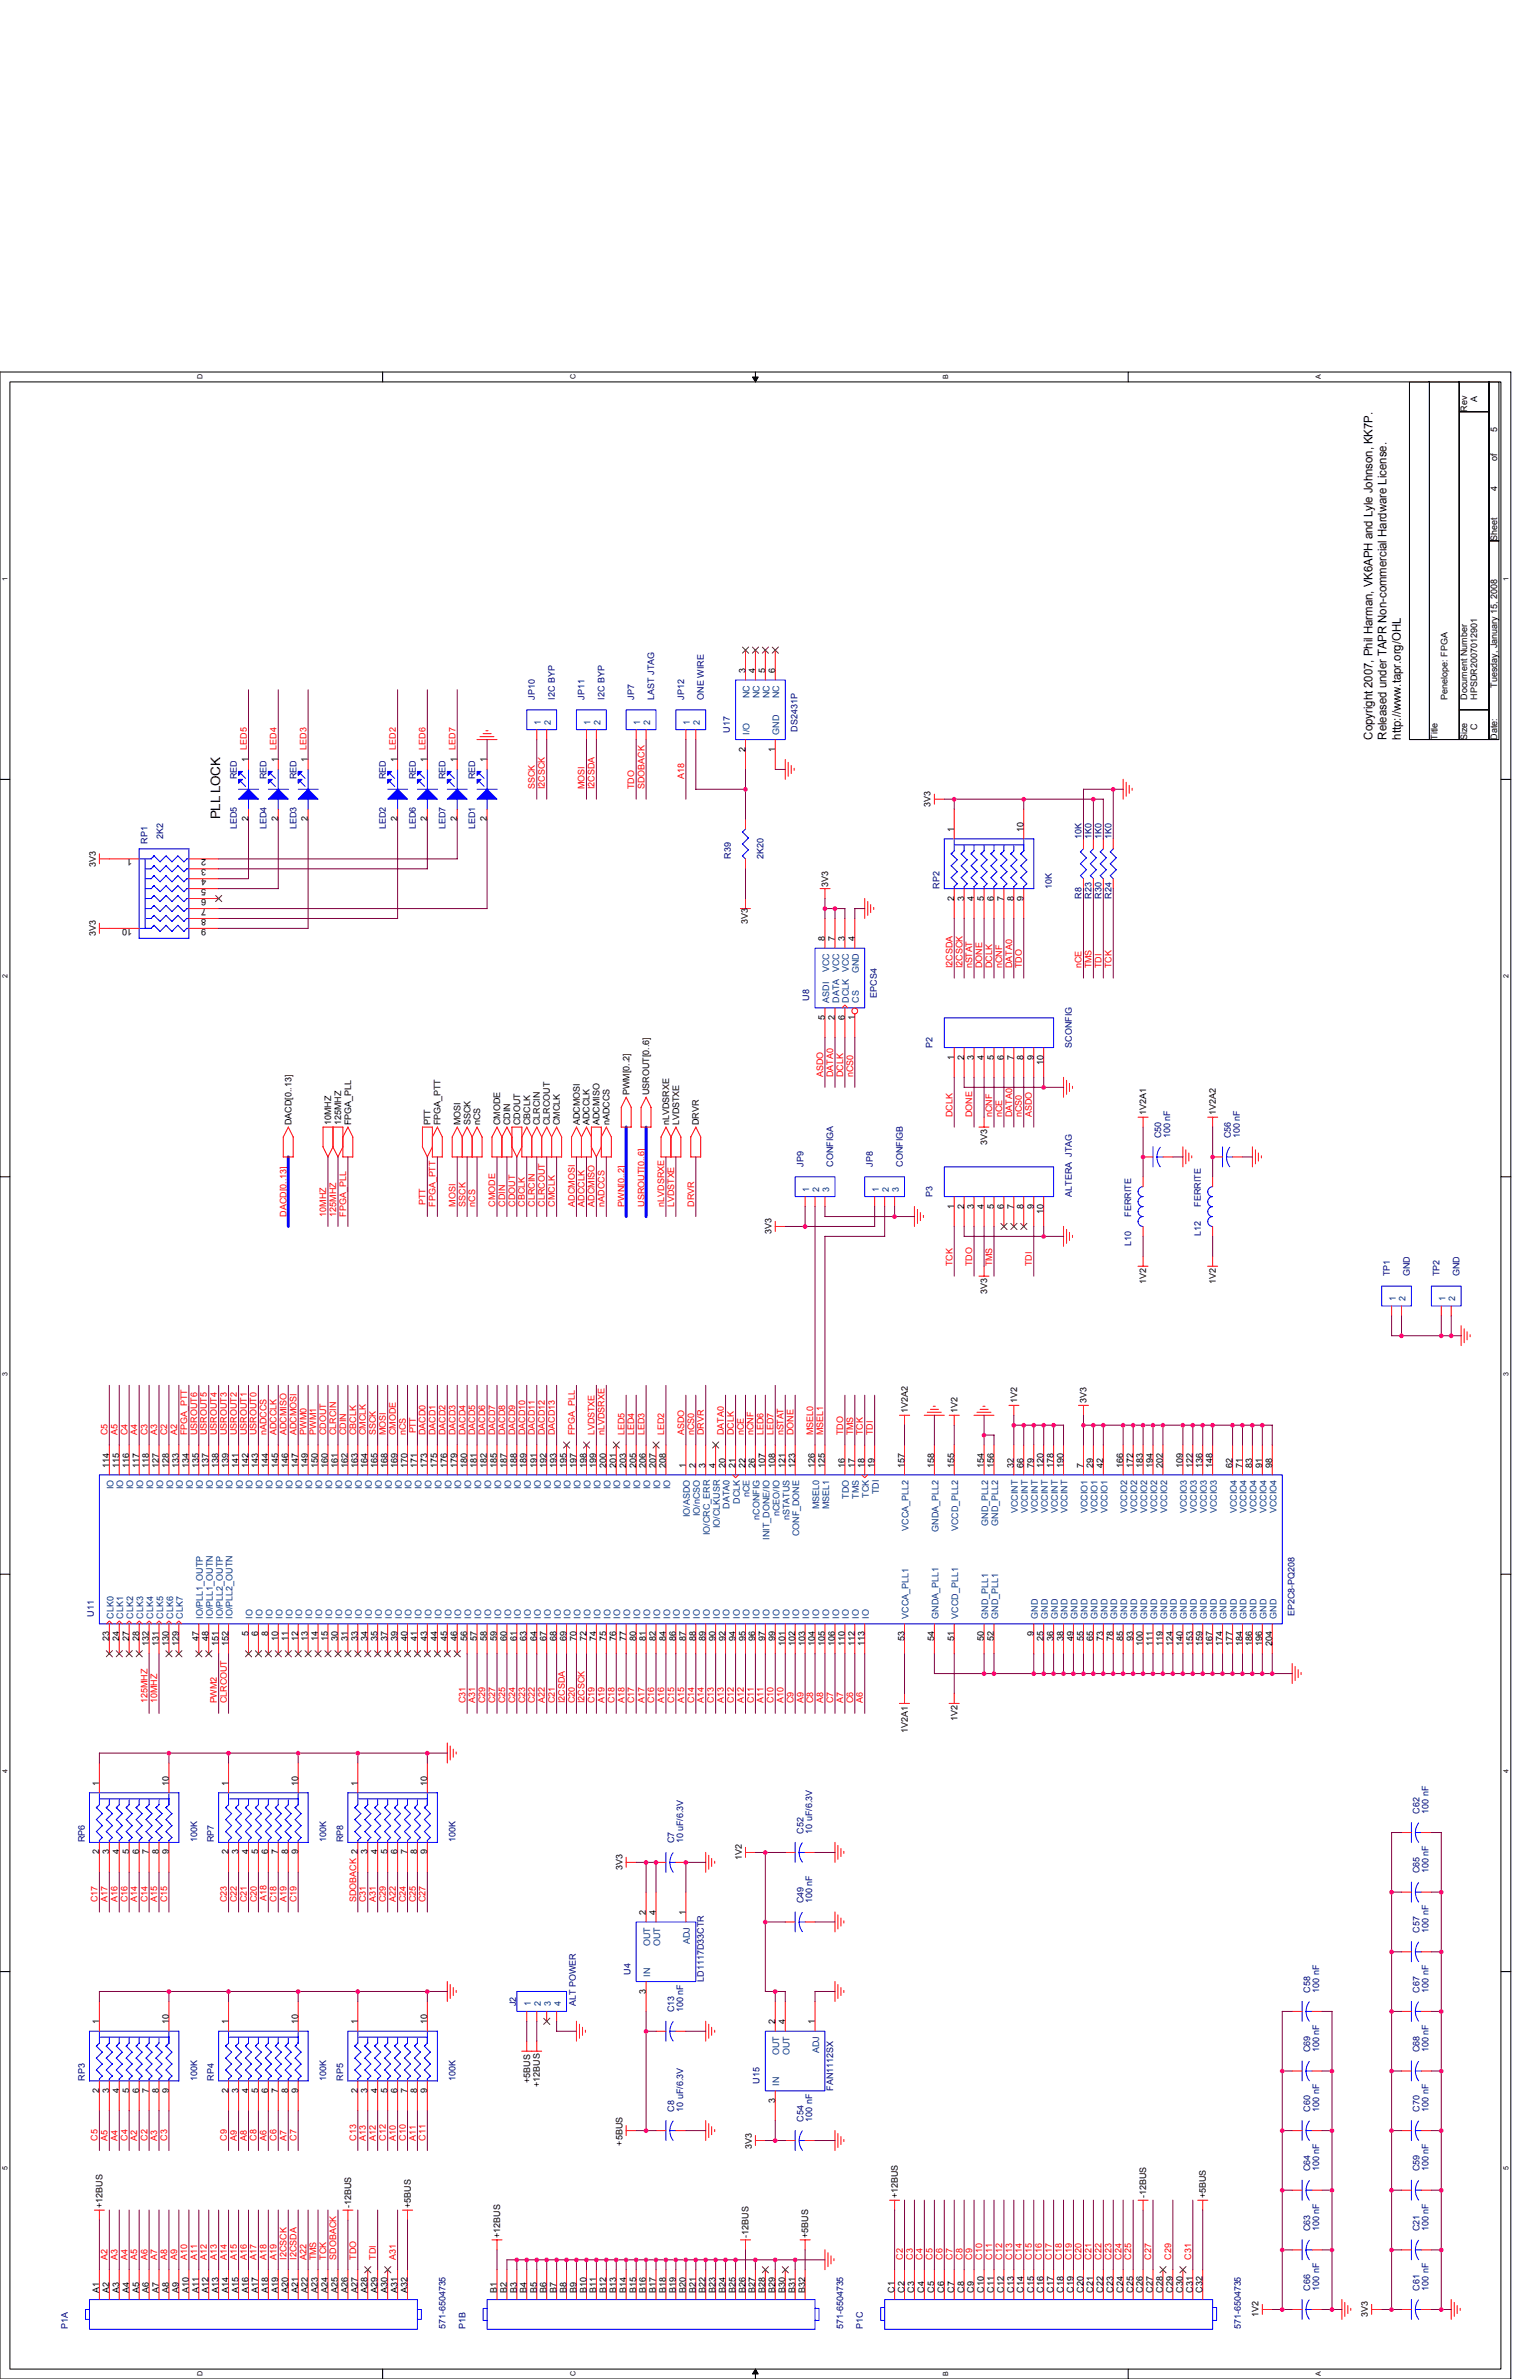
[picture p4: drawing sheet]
<svg xmlns="http://www.w3.org/2000/svg" width="279mm" height="432mm" viewBox="0 0 279 432" stroke-linecap="round" stroke-linejoin="round" font-family="sans-serif">
<defs><g id="words">
<text font-size="2.3" x="40" y="148.7" transform="rotate(-90 40 148.7)">PLL LOCK</text>
<g font-size="2.2">
<text x="249" y="134.2" transform="rotate(-90 249 134.2)">Copyright 2007, Phil Harman, VK6APH and Lyle Johnson, KK7P.</text>
<text x="251.6" y="134.2" transform="rotate(-90 251.6 134.2)">Released under TAPR Non-commercial Hardware License.</text>
<text x="254.1" y="134.2" transform="rotate(-90 254.1 134.2)">http://www.tapr.org/OHL</text>
</g>
<g font-size="1.6">
<text x="266.2" y="74.7" transform="rotate(-90 266.2 74.7)">Rev</text>
<text x="268" y="72.9" transform="rotate(-90 268 72.9)">A</text>
<text x="271.6" y="83.8" transform="rotate(-90 271.6 83.8)">of</text>
<text x="271.6" y="78.3" transform="rotate(-90 271.6 78.3)">5</text>
<text x="271.6" y="89.2" transform="rotate(-90 271.6 89.2)">4</text>
<text x="271.6" y="98.2" transform="rotate(-90 271.6 98.2)">Sheet</text>
<text x="135.2" y="122.2" transform="rotate(-90 135.2 122.2)">3</text>
<text x="137" y="122.2" transform="rotate(-90 137 122.2)">4</text>
<text x="138.8" y="122.2" transform="rotate(-90 138.8 122.2)">5</text>
<text x="140.6" y="122.2" transform="rotate(-90 140.6 122.2)">6</text>
<text x="271.6" y="124.9" transform="rotate(-90 271.6 124.9)">Tuesday, January 15, 2008</text>
<text x="262.6" y="127" transform="rotate(-90 262.6 127)">Penelope: FPGA</text>
<text x="266.2" y="127" transform="rotate(-90 266.2 127)">Document Number</text>
<text x="268" y="127" transform="rotate(-90 268 127)">HPSDR2007012901</text>
<text x="135.2" y="136.4" transform="rotate(-90 135.2 136.4)">2</text>
<text x="140.6" y="136.4" transform="rotate(-90 140.6 136.4)">1</text>
<text x="260.8" y="134.2" transform="rotate(-90 260.8 134.2)">Title</text>
<text x="266.2" y="134.2" transform="rotate(-90 266.2 134.2)">Size</text>
<text x="268" y="132.4" transform="rotate(-90 268 132.4)">C</text>
<text x="271.6" y="134.2" transform="rotate(-90 271.6 134.2)">Date:</text>
<text x="45.1" y="138.4" transform="rotate(-90 45.1 138.4)">1</text>
<text x="50.5" y="138.4" transform="rotate(-90 50.5 138.4)">1</text>
<text x="55.9" y="138.4" transform="rotate(-90 55.9 138.4)">1</text>
<text x="72.1" y="138.4" transform="rotate(-90 72.1 138.4)">1</text>
<text x="77.5" y="138.4" transform="rotate(-90 77.5 138.4)">1</text>
<text x="82.9" y="138.4" transform="rotate(-90 82.9 138.4)">1</text>
<text x="88.3" y="138.4" transform="rotate(-90 88.3 138.4)">1</text>
<text x="45.1" y="149.1" transform="rotate(-90 45.1 149.1)">2</text>
<text x="50.5" y="149.1" transform="rotate(-90 50.5 149.1)">2</text>
<text x="55.9" y="149.1" transform="rotate(-90 55.9 149.1)">2</text>
<text x="72.1" y="149.1" transform="rotate(-90 72.1 149.1)">2</text>
<text x="77.5" y="149.1" transform="rotate(-90 77.5 149.1)">2</text>
<text x="82.9" y="149.1" transform="rotate(-90 82.9 149.1)">2</text>
<text x="88.3" y="149.1" transform="rotate(-90 88.3 149.1)">2</text>
<text x="168.8" y="146.5" transform="rotate(-90 168.8 146.5)">3V3</text>
<text x="24" y="155.9" transform="rotate(-180 24 155.9)">1</text>
<text x="37.4" y="155.9" transform="rotate(-180 37.4 155.9)">2</text>
<text x="173.1" y="151" transform="rotate(-90 173.1 151)">1</text>
<text x="185.7" y="151" transform="rotate(-90 185.7 151)">10</text>
<text x="17.4" y="157.3" transform="rotate(-90 17.4 157.3)">3V3</text>
<text x="37.4" y="157.7" transform="rotate(-180 37.4 157.7)">3</text>
<text x="37.4" y="159.5" transform="rotate(-180 37.4 159.5)">4</text>
<text x="37.4" y="161.3" transform="rotate(-180 37.4 161.3)">5</text>
<text x="150.3" y="160.9" transform="rotate(-90 150.3 160.9)">3V3</text>
<text x="37.4" y="163.1" transform="rotate(-180 37.4 163.1)">6</text>
<text x="37.4" y="164.9" transform="rotate(-180 37.4 164.9)">7</text>
<text x="37.4" y="166.7" transform="rotate(-180 37.4 166.7)">8</text>
<text x="135.7" y="167.8" transform="rotate(-90 135.7 167.8)">3V3</text>
<text x="173.1" y="163.5" transform="rotate(-90 173.1 163.5)">2</text>
<text x="174.9" y="163.5" transform="rotate(-90 174.9 163.5)">3</text>
<text x="176.7" y="163.5" transform="rotate(-90 176.7 163.5)">4</text>
<text x="178.5" y="163.5" transform="rotate(-90 178.5 163.5)">5</text>
<text x="180.3" y="163.5" transform="rotate(-90 180.3 163.5)">6</text>
<text x="182.1" y="163.5" transform="rotate(-90 182.1 163.5)">7</text>
<text x="183.9" y="163.5" transform="rotate(-90 183.9 163.5)">8</text>
<text x="185.7" y="163.5" transform="rotate(-90 185.7 163.5)">9</text>
<text x="17.4" y="169.9" transform="rotate(-90 17.4 169.9)">3V3</text>
<text x="24" y="168.5" transform="rotate(-180 24 168.5)">10</text>
<text x="37.4" y="168.5" transform="rotate(-180 37.4 168.5)">9</text>
<text x="149.6" y="170.8" transform="rotate(-90 149.6 170.8)">8</text>
<text x="151.5" y="170.8" transform="rotate(-90 151.5 170.8)">7</text>
<text x="153.3" y="170.8" transform="rotate(-90 153.3 170.8)">3</text>
<text x="155.1" y="170.8" transform="rotate(-90 155.1 170.8)">4</text>
<text x="149.6" y="185.1" transform="rotate(-90 149.6 185.1)">5</text>
<text x="151.5" y="185.1" transform="rotate(-90 151.5 185.1)">2</text>
<text x="153.3" y="185.1" transform="rotate(-90 153.3 185.1)">6</text>
<text x="155.1" y="185.1" transform="rotate(-90 155.1 185.1)">1</text>
<text x="173.1" y="192.3" transform="rotate(-90 173.1 192.3)">1</text>
<text x="174.9" y="192.3" transform="rotate(-90 174.9 192.3)">2</text>
<text x="176.7" y="192.3" transform="rotate(-90 176.7 192.3)">3</text>
<text x="178.5" y="192.3" transform="rotate(-90 178.5 192.3)">4</text>
<text x="180.3" y="192.3" transform="rotate(-90 180.3 192.3)">5</text>
<text x="182.1" y="192.3" transform="rotate(-90 182.1 192.3)">6</text>
<text x="183.9" y="192.3" transform="rotate(-90 183.9 192.3)">7</text>
<text x="185.7" y="192.3" transform="rotate(-90 185.7 192.3)">8</text>
<text x="187.5" y="192.3" transform="rotate(-90 187.5 192.3)">9</text>
<text x="189.3" y="193.2" transform="rotate(-90 189.3 193.2)">10</text>
<text x="114.2" y="198.8" transform="rotate(-90 114.2 198.8)">PWM[0..2]</text>
<text x="117.8" y="198.8" transform="rotate(-90 117.8 198.8)">USROUT[0..6]</text>
<text x="208" y="202.4" transform="rotate(-90 208 202.4)">1V2A1</text>
<text x="220.6" y="202.4" transform="rotate(-90 220.6 202.4)">1V2A2</text>
<text x="52.9" y="204.2" transform="rotate(-90 52.9 204.2)">DACD[0..13]</text>
<text x="60.1" y="204.2" transform="rotate(-90 60.1 204.2)">10MHZ</text>
<text x="61.9" y="204.2" transform="rotate(-90 61.9 204.2)">125MHZ</text>
<text x="63.7" y="204.2" transform="rotate(-90 63.7 204.2)">FPGA_PLL</text>
<text x="78.1" y="204.2" transform="rotate(-90 78.1 204.2)">PTT</text>
<text x="79.9" y="204.2" transform="rotate(-90 79.9 204.2)">FPGA_PTT</text>
<text x="83.5" y="204.2" transform="rotate(-90 83.5 204.2)">MOSI</text>
<text x="85.3" y="204.2" transform="rotate(-90 85.3 204.2)">SSCK</text>
<text x="87.1" y="204.2" transform="rotate(-90 87.1 204.2)">nCS</text>
<text x="90.7" y="204.2" transform="rotate(-90 90.7 204.2)">CMODE</text>
<text x="92.5" y="204.2" transform="rotate(-90 92.5 204.2)">CDIN</text>
<text x="94.4" y="204.2" transform="rotate(-90 94.4 204.2)">CDOUT</text>
<text x="96.2" y="204.2" transform="rotate(-90 96.2 204.2)">CBCLK</text>
<text x="98" y="204.2" transform="rotate(-90 98 204.2)">CLRCIN</text>
<text x="99.8" y="204.2" transform="rotate(-90 99.8 204.2)">CLRCOUT</text>
<text x="101.6" y="204.2" transform="rotate(-90 101.6 204.2)">CMCLK</text>
<text x="105.2" y="204.2" transform="rotate(-90 105.2 204.2)">ADCMOSI</text>
<text x="107" y="204.2" transform="rotate(-90 107 204.2)">ADCCLK</text>
<text x="108.8" y="204.2" transform="rotate(-90 108.8 204.2)">ADCMISO</text>
<text x="110.6" y="204.2" transform="rotate(-90 110.6 204.2)">nADCCS</text>
<text x="121.4" y="204.2" transform="rotate(-90 121.4 204.2)">nLVDSRXE</text>
<text x="123.2" y="204.2" transform="rotate(-90 123.2 204.2)">LVDSTXE</text>
<text x="126.8" y="204.2" transform="rotate(-90 126.8 204.2)">DRVR</text>
<text x="179.1" y="207.8" transform="rotate(-90 179.1 207.8)">3V3</text>
<text x="173.1" y="219.4" transform="rotate(-90 173.1 219.4)">1</text>
<text x="174.9" y="219.4" transform="rotate(-90 174.9 219.4)">2</text>
<text x="176.7" y="219.4" transform="rotate(-90 176.7 219.4)">3</text>
<text x="178.5" y="219.4" transform="rotate(-90 178.5 219.4)">4</text>
<text x="180.3" y="219.4" transform="rotate(-90 180.3 219.4)">5</text>
<text x="182.1" y="219.4" transform="rotate(-90 182.1 219.4)">6</text>
<text x="183.9" y="219.4" transform="rotate(-90 183.9 219.4)">7</text>
<text x="185.7" y="219.4" transform="rotate(-90 185.7 219.4)">8</text>
<text x="187.5" y="219.4" transform="rotate(-90 187.5 219.4)">9</text>
<text x="189.3" y="220.3" transform="rotate(-90 189.3 220.3)">10</text>
<text x="140" y="224" transform="rotate(-90 140 224)">3V3</text>
<text x="208" y="233.1" transform="rotate(-90 208 233.1)">1V2</text>
<text x="220.6" y="233.1" transform="rotate(-90 220.6 233.1)">1V2</text>
<text x="179.1" y="234.9" transform="rotate(-90 179.1 234.9)">3V3</text>
<text x="164.7" y="256.5" transform="rotate(-90 164.7 256.5)">1V2A2</text>
<text x="173.7" y="256.5" transform="rotate(-90 173.7 256.5)">1V2</text>
<text x="184.5" y="254.7" transform="rotate(-90 184.5 254.7)">1V2</text>
<text x="197.1" y="254.7" transform="rotate(-90 197.1 254.7)">3V3</text>
<text x="19.8" y="266.4" transform="rotate(-90 19.8 266.4)">114</text>
<text x="21.6" y="266.4" transform="rotate(-90 21.6 266.4)">115</text>
<text x="23.4" y="266.4" transform="rotate(-90 23.4 266.4)">116</text>
<text x="25.2" y="266.4" transform="rotate(-90 25.2 266.4)">117</text>
<text x="27" y="266.4" transform="rotate(-90 27 266.4)">118</text>
<text x="28.8" y="266.4" transform="rotate(-90 28.8 266.4)">127</text>
<text x="30.6" y="266.4" transform="rotate(-90 30.6 266.4)">128</text>
<text x="32.4" y="266.4" transform="rotate(-90 32.4 266.4)">133</text>
<text x="34.2" y="266.4" transform="rotate(-90 34.2 266.4)">134</text>
<text x="36" y="266.4" transform="rotate(-90 36 266.4)">135</text>
<text x="37.8" y="266.4" transform="rotate(-90 37.8 266.4)">137</text>
<text x="39.6" y="266.4" transform="rotate(-90 39.6 266.4)">138</text>
<text x="41.4" y="266.4" transform="rotate(-90 41.4 266.4)">139</text>
<text x="43.3" y="266.4" transform="rotate(-90 43.3 266.4)">141</text>
<text x="45.1" y="266.4" transform="rotate(-90 45.1 266.4)">142</text>
<text x="46.9" y="266.4" transform="rotate(-90 46.9 266.4)">143</text>
<text x="48.7" y="266.4" transform="rotate(-90 48.7 266.4)">144</text>
<text x="50.5" y="266.4" transform="rotate(-90 50.5 266.4)">145</text>
<text x="52.3" y="266.4" transform="rotate(-90 52.3 266.4)">146</text>
<text x="54.1" y="266.4" transform="rotate(-90 54.1 266.4)">147</text>
<text x="55.9" y="266.4" transform="rotate(-90 55.9 266.4)">149</text>
<text x="57.7" y="266.4" transform="rotate(-90 57.7 266.4)">150</text>
<text x="59.5" y="266.4" transform="rotate(-90 59.5 266.4)">160</text>
<text x="61.3" y="266.4" transform="rotate(-90 61.3 266.4)">161</text>
<text x="63.1" y="266.4" transform="rotate(-90 63.1 266.4)">162</text>
<text x="64.9" y="266.4" transform="rotate(-90 64.9 266.4)">163</text>
<text x="66.7" y="266.4" transform="rotate(-90 66.7 266.4)">164</text>
<text x="68.5" y="266.4" transform="rotate(-90 68.5 266.4)">165</text>
<text x="70.3" y="266.4" transform="rotate(-90 70.3 266.4)">168</text>
<text x="72.1" y="266.4" transform="rotate(-90 72.1 266.4)">169</text>
<text x="73.9" y="266.4" transform="rotate(-90 73.9 266.4)">170</text>
<text x="75.7" y="266.4" transform="rotate(-90 75.7 266.4)">171</text>
<text x="77.5" y="266.4" transform="rotate(-90 77.5 266.4)">173</text>
<text x="79.3" y="266.4" transform="rotate(-90 79.3 266.4)">175</text>
<text x="81.1" y="266.4" transform="rotate(-90 81.1 266.4)">176</text>
<text x="82.9" y="266.4" transform="rotate(-90 82.9 266.4)">179</text>
<text x="84.7" y="266.4" transform="rotate(-90 84.7 266.4)">180</text>
<text x="86.5" y="266.4" transform="rotate(-90 86.5 266.4)">181</text>
<text x="88.3" y="266.4" transform="rotate(-90 88.3 266.4)">182</text>
<text x="90.1" y="266.4" transform="rotate(-90 90.1 266.4)">185</text>
<text x="91.9" y="266.4" transform="rotate(-90 91.9 266.4)">187</text>
<text x="93.7" y="266.4" transform="rotate(-90 93.7 266.4)">188</text>
<text x="95.5" y="266.4" transform="rotate(-90 95.5 266.4)">189</text>
<text x="97.4" y="266.4" transform="rotate(-90 97.4 266.4)">191</text>
<text x="99.2" y="266.4" transform="rotate(-90 99.2 266.4)">192</text>
<text x="101" y="266.4" transform="rotate(-90 101 266.4)">193</text>
<text x="102.8" y="266.4" transform="rotate(-90 102.8 266.4)">195</text>
<text x="104.6" y="266.4" transform="rotate(-90 104.6 266.4)">197</text>
<text x="106.4" y="266.4" transform="rotate(-90 106.4 266.4)">198</text>
<text x="108.2" y="266.4" transform="rotate(-90 108.2 266.4)">199</text>
<text x="110" y="266.4" transform="rotate(-90 110 266.4)">200</text>
<text x="111.8" y="266.4" transform="rotate(-90 111.8 266.4)">201</text>
<text x="113.6" y="266.4" transform="rotate(-90 113.6 266.4)">203</text>
<text x="115.4" y="266.4" transform="rotate(-90 115.4 266.4)">205</text>
<text x="117.2" y="266.4" transform="rotate(-90 117.2 266.4)">206</text>
<text x="119" y="266.4" transform="rotate(-90 119 266.4)">207</text>
<text x="120.8" y="266.4" transform="rotate(-90 120.8 266.4)">208</text>
<text x="124.4" y="266.4" transform="rotate(-90 124.4 266.4)">1</text>
<text x="126.2" y="266.4" transform="rotate(-90 126.2 266.4)">2</text>
<text x="128" y="266.4" transform="rotate(-90 128 266.4)">3</text>
<text x="129.8" y="266.4" transform="rotate(-90 129.8 266.4)">4</text>
<text x="131.6" y="266.4" transform="rotate(-90 131.6 266.4)">20</text>
<text x="133.4" y="266.4" transform="rotate(-90 133.4 266.4)">21</text>
<text x="135.2" y="266.4" transform="rotate(-90 135.2 266.4)">22</text>
<text x="137" y="266.4" transform="rotate(-90 137 266.4)">26</text>
<text x="138.8" y="266.4" transform="rotate(-90 138.8 266.4)">107</text>
<text x="140.6" y="266.4" transform="rotate(-90 140.6 266.4)">108</text>
<text x="142.5" y="266.4" transform="rotate(-90 142.5 266.4)">121</text>
<text x="144.3" y="266.4" transform="rotate(-90 144.3 266.4)">123</text>
<text x="147.8" y="266.4" transform="rotate(-90 147.8 266.4)">126</text>
<text x="149.6" y="266.4" transform="rotate(-90 149.6 266.4)">125</text>
<text x="153.3" y="266.4" transform="rotate(-90 153.3 266.4)">16</text>
<text x="155.1" y="266.4" transform="rotate(-90 155.1 266.4)">17</text>
<text x="156.9" y="266.4" transform="rotate(-90 156.9 266.4)">18</text>
<text x="158.7" y="266.4" transform="rotate(-90 158.7 266.4)">19</text>
<text x="164.1" y="266.4" transform="rotate(-90 164.1 266.4)">157</text>
<text x="169.5" y="266.4" transform="rotate(-90 169.5 266.4)">158</text>
<text x="173.1" y="266.4" transform="rotate(-90 173.1 266.4)">155</text>
<text x="178.5" y="266.4" transform="rotate(-90 178.5 266.4)">154</text>
<text x="180.3" y="266.4" transform="rotate(-90 180.3 266.4)">156</text>
<text x="183.9" y="266.4" transform="rotate(-90 183.9 266.4)">32</text>
<text x="185.7" y="266.4" transform="rotate(-90 185.7 266.4)">66</text>
<text x="187.5" y="266.4" transform="rotate(-90 187.5 266.4)">79</text>
<text x="189.3" y="266.4" transform="rotate(-90 189.3 266.4)">120</text>
<text x="191.1" y="266.4" transform="rotate(-90 191.1 266.4)">178</text>
<text x="192.9" y="266.4" transform="rotate(-90 192.9 266.4)">190</text>
<text x="196.6" y="266.4" transform="rotate(-90 196.6 266.4)">7</text>
<text x="198.4" y="266.4" transform="rotate(-90 198.4 266.4)">29</text>
<text x="200.2" y="266.4" transform="rotate(-90 200.2 266.4)">42</text>
<text x="203.8" y="266.4" transform="rotate(-90 203.8 266.4)">166</text>
<text x="205.6" y="266.4" transform="rotate(-90 205.6 266.4)">172</text>
<text x="207.4" y="266.4" transform="rotate(-90 207.4 266.4)">183</text>
<text x="209.2" y="266.4" transform="rotate(-90 209.2 266.4)">194</text>
<text x="211" y="266.4" transform="rotate(-90 211 266.4)">202</text>
<text x="214.6" y="266.4" transform="rotate(-90 214.6 266.4)">109</text>
<text x="216.4" y="266.4" transform="rotate(-90 216.4 266.4)">122</text>
<text x="218.2" y="266.4" transform="rotate(-90 218.2 266.4)">136</text>
<text x="220" y="266.4" transform="rotate(-90 220 266.4)">148</text>
<text x="223.6" y="266.4" transform="rotate(-90 223.6 266.4)">62</text>
<text x="225.4" y="266.4" transform="rotate(-90 225.4 266.4)">71</text>
<text x="227.2" y="266.4" transform="rotate(-90 227.2 266.4)">83</text>
<text x="229" y="266.4" transform="rotate(-90 229 266.4)">91</text>
<text x="230.8" y="266.4" transform="rotate(-90 230.8 266.4)">98</text>
<text x="19.8" y="297.8" transform="rotate(-90 19.8 297.8)">23</text>
<text x="21.6" y="297.8" transform="rotate(-90 21.6 297.8)">24</text>
<text x="23.4" y="297.8" transform="rotate(-90 23.4 297.8)">27</text>
<text x="25.2" y="297.8" transform="rotate(-90 25.2 297.8)">28</text>
<text x="27" y="298.7" transform="rotate(-90 27 298.7)">132</text>
<text x="28.8" y="298.7" transform="rotate(-90 28.8 298.7)">131</text>
<text x="30.6" y="298.7" transform="rotate(-90 30.6 298.7)">130</text>
<text x="32.4" y="298.7" transform="rotate(-90 32.4 298.7)">129</text>
<text x="36" y="297.8" transform="rotate(-90 36 297.8)">47</text>
<text x="37.8" y="297.8" transform="rotate(-90 37.8 297.8)">48</text>
<text x="39.6" y="298.7" transform="rotate(-90 39.6 298.7)">151</text>
<text x="41.4" y="298.7" transform="rotate(-90 41.4 298.7)">152</text>
<text x="45.1" y="296.9" transform="rotate(-90 45.1 296.9)">5</text>
<text x="46.9" y="296.9" transform="rotate(-90 46.9 296.9)">6</text>
<text x="48.7" y="296.9" transform="rotate(-90 48.7 296.9)">8</text>
<text x="50.5" y="297.8" transform="rotate(-90 50.5 297.8)">10</text>
<text x="52.3" y="297.8" transform="rotate(-90 52.3 297.8)">11</text>
<text x="54.1" y="297.8" transform="rotate(-90 54.1 297.8)">12</text>
<text x="55.9" y="297.8" transform="rotate(-90 55.9 297.8)">13</text>
<text x="57.7" y="297.8" transform="rotate(-90 57.7 297.8)">14</text>
<text x="59.5" y="297.8" transform="rotate(-90 59.5 297.8)">15</text>
<text x="61.3" y="297.8" transform="rotate(-90 61.3 297.8)">30</text>
<text x="63.1" y="297.8" transform="rotate(-90 63.1 297.8)">31</text>
<text x="64.9" y="297.8" transform="rotate(-90 64.9 297.8)">33</text>
<text x="66.7" y="297.8" transform="rotate(-90 66.7 297.8)">34</text>
<text x="68.5" y="297.8" transform="rotate(-90 68.5 297.8)">35</text>
<text x="70.3" y="297.8" transform="rotate(-90 70.3 297.8)">37</text>
<text x="72.1" y="297.8" transform="rotate(-90 72.1 297.8)">39</text>
<text x="73.9" y="297.8" transform="rotate(-90 73.9 297.8)">40</text>
<text x="75.7" y="297.8" transform="rotate(-90 75.7 297.8)">41</text>
<text x="77.5" y="297.8" transform="rotate(-90 77.5 297.8)">43</text>
<text x="79.3" y="297.8" transform="rotate(-90 79.3 297.8)">44</text>
<text x="81.1" y="297.8" transform="rotate(-90 81.1 297.8)">45</text>
<text x="82.9" y="297.8" transform="rotate(-90 82.9 297.8)">46</text>
<text x="84.7" y="297.8" transform="rotate(-90 84.7 297.8)">56</text>
<text x="86.5" y="297.8" transform="rotate(-90 86.5 297.8)">57</text>
<text x="88.3" y="297.8" transform="rotate(-90 88.3 297.8)">58</text>
<text x="90.1" y="297.8" transform="rotate(-90 90.1 297.8)">59</text>
<text x="91.9" y="297.8" transform="rotate(-90 91.9 297.8)">60</text>
<text x="93.7" y="297.8" transform="rotate(-90 93.7 297.8)">61</text>
<text x="95.5" y="297.8" transform="rotate(-90 95.5 297.8)">63</text>
<text x="97.4" y="297.8" transform="rotate(-90 97.4 297.8)">64</text>
<text x="99.2" y="297.8" transform="rotate(-90 99.2 297.8)">67</text>
<text x="101" y="297.8" transform="rotate(-90 101 297.8)">68</text>
<text x="102.8" y="297.8" transform="rotate(-90 102.8 297.8)">69</text>
<text x="104.6" y="297.8" transform="rotate(-90 104.6 297.8)">70</text>
<text x="106.4" y="297.8" transform="rotate(-90 106.4 297.8)">72</text>
<text x="108.2" y="297.8" transform="rotate(-90 108.2 297.8)">74</text>
<text x="110" y="297.8" transform="rotate(-90 110 297.8)">75</text>
<text x="111.8" y="297.8" transform="rotate(-90 111.8 297.8)">76</text>
<text x="113.6" y="297.8" transform="rotate(-90 113.6 297.8)">77</text>
<text x="115.4" y="297.8" transform="rotate(-90 115.4 297.8)">80</text>
<text x="117.2" y="297.8" transform="rotate(-90 117.2 297.8)">81</text>
<text x="119" y="297.8" transform="rotate(-90 119 297.8)">82</text>
<text x="120.8" y="297.8" transform="rotate(-90 120.8 297.8)">84</text>
<text x="122.6" y="297.8" transform="rotate(-90 122.6 297.8)">86</text>
<text x="124.4" y="297.8" transform="rotate(-90 124.4 297.8)">87</text>
<text x="126.2" y="297.8" transform="rotate(-90 126.2 297.8)">88</text>
<text x="128" y="297.8" transform="rotate(-90 128 297.8)">89</text>
<text x="129.8" y="297.8" transform="rotate(-90 129.8 297.8)">90</text>
<text x="131.6" y="297.8" transform="rotate(-90 131.6 297.8)">92</text>
<text x="133.4" y="297.8" transform="rotate(-90 133.4 297.8)">94</text>
<text x="135.2" y="297.8" transform="rotate(-90 135.2 297.8)">95</text>
<text x="137" y="297.8" transform="rotate(-90 137 297.8)">96</text>
<text x="138.8" y="297.8" transform="rotate(-90 138.8 297.8)">97</text>
<text x="140.6" y="297.8" transform="rotate(-90 140.6 297.8)">99</text>
<text x="142.5" y="298.7" transform="rotate(-90 142.5 298.7)">101</text>
<text x="144.3" y="298.7" transform="rotate(-90 144.3 298.7)">102</text>
<text x="146" y="298.7" transform="rotate(-90 146 298.7)">103</text>
<text x="147.8" y="298.7" transform="rotate(-90 147.8 298.7)">104</text>
<text x="149.6" y="298.7" transform="rotate(-90 149.6 298.7)">105</text>
<text x="151.5" y="298.7" transform="rotate(-90 151.5 298.7)">106</text>
<text x="153.3" y="298.7" transform="rotate(-90 153.3 298.7)">110</text>
<text x="155.1" y="298.7" transform="rotate(-90 155.1 298.7)">112</text>
<text x="156.9" y="298.7" transform="rotate(-90 156.9 298.7)">113</text>
<text x="164.1" y="297.8" transform="rotate(-90 164.1 297.8)">53</text>
<text x="169.5" y="297.8" transform="rotate(-90 169.5 297.8)">54</text>
<text x="173.1" y="297.8" transform="rotate(-90 173.1 297.8)">51</text>
<text x="178.5" y="297.8" transform="rotate(-90 178.5 297.8)">50</text>
<text x="180.3" y="297.8" transform="rotate(-90 180.3 297.8)">52</text>
<text x="187.5" y="296.9" transform="rotate(-90 187.5 296.9)">9</text>
<text x="189.3" y="297.8" transform="rotate(-90 189.3 297.8)">25</text>
<text x="191.1" y="297.8" transform="rotate(-90 191.1 297.8)">36</text>
<text x="192.9" y="297.8" transform="rotate(-90 192.9 297.8)">38</text>
<text x="194.7" y="297.8" transform="rotate(-90 194.7 297.8)">49</text>
<text x="196.6" y="297.8" transform="rotate(-90 196.6 297.8)">55</text>
<text x="198.4" y="297.8" transform="rotate(-90 198.4 297.8)">65</text>
<text x="200.2" y="297.8" transform="rotate(-90 200.2 297.8)">73</text>
<text x="202" y="297.8" transform="rotate(-90 202 297.8)">78</text>
<text x="203.8" y="297.8" transform="rotate(-90 203.8 297.8)">85</text>
<text x="205.6" y="297.8" transform="rotate(-90 205.6 297.8)">93</text>
<text x="207.4" y="298.7" transform="rotate(-90 207.4 298.7)">100</text>
<text x="209.2" y="298.7" transform="rotate(-90 209.2 298.7)">111</text>
<text x="211" y="298.7" transform="rotate(-90 211 298.7)">119</text>
<text x="212.8" y="298.7" transform="rotate(-90 212.8 298.7)">124</text>
<text x="214.6" y="298.7" transform="rotate(-90 214.6 298.7)">140</text>
<text x="216.4" y="298.7" transform="rotate(-90 216.4 298.7)">153</text>
<text x="218.2" y="298.7" transform="rotate(-90 218.2 298.7)">159</text>
<text x="220" y="298.7" transform="rotate(-90 220 298.7)">167</text>
<text x="221.8" y="298.7" transform="rotate(-90 221.8 298.7)">174</text>
<text x="223.6" y="298.7" transform="rotate(-90 223.6 298.7)">177</text>
<text x="225.4" y="298.7" transform="rotate(-90 225.4 298.7)">184</text>
<text x="227.2" y="298.7" transform="rotate(-90 227.2 298.7)">186</text>
<text x="229" y="298.7" transform="rotate(-90 229 298.7)">196</text>
<text x="230.8" y="298.7" transform="rotate(-90 230.8 298.7)">204</text>
<text x="164.7" y="314.6" transform="rotate(-90 164.7 314.6)">1V2A1</text>
<text x="173.7" y="312.4" transform="rotate(-90 173.7 312.4)">1V2</text>
<text x="18" y="324.1" transform="rotate(-90 18 324.1)">1</text>
<text x="30.6" y="324.1" transform="rotate(-90 30.6 324.1)">10</text>
<text x="41.4" y="324.1" transform="rotate(-90 41.4 324.1)">1</text>
<text x="54.1" y="324.1" transform="rotate(-90 54.1 324.1)">10</text>
<text x="64.9" y="324.1" transform="rotate(-90 64.9 324.1)">1</text>
<text x="77.5" y="324.1" transform="rotate(-90 77.5 324.1)">10</text>
<text x="18" y="336.6" transform="rotate(-90 18 336.6)">2</text>
<text x="19.8" y="336.6" transform="rotate(-90 19.8 336.6)">3</text>
<text x="21.6" y="336.6" transform="rotate(-90 21.6 336.6)">4</text>
<text x="23.4" y="336.6" transform="rotate(-90 23.4 336.6)">5</text>
<text x="25.2" y="336.6" transform="rotate(-90 25.2 336.6)">6</text>
<text x="27" y="336.6" transform="rotate(-90 27 336.6)">7</text>
<text x="28.8" y="336.6" transform="rotate(-90 28.8 336.6)">8</text>
<text x="30.6" y="336.6" transform="rotate(-90 30.6 336.6)">9</text>
<text x="41.4" y="336.6" transform="rotate(-90 41.4 336.6)">2</text>
<text x="43.3" y="336.6" transform="rotate(-90 43.3 336.6)">3</text>
<text x="45.1" y="336.6" transform="rotate(-90 45.1 336.6)">4</text>
<text x="46.9" y="336.6" transform="rotate(-90 46.9 336.6)">5</text>
<text x="48.7" y="336.6" transform="rotate(-90 48.7 336.6)">6</text>
<text x="50.5" y="336.6" transform="rotate(-90 50.5 336.6)">7</text>
<text x="52.3" y="336.6" transform="rotate(-90 52.3 336.6)">8</text>
<text x="54.1" y="336.6" transform="rotate(-90 54.1 336.6)">9</text>
<text x="66.7" y="336.6" transform="rotate(-90 66.7 336.6)">3</text>
<text x="68.5" y="336.6" transform="rotate(-90 68.5 336.6)">4</text>
<text x="70.3" y="336.6" transform="rotate(-90 70.3 336.6)">5</text>
<text x="72.1" y="336.6" transform="rotate(-90 72.1 336.6)">6</text>
<text x="73.9" y="336.6" transform="rotate(-90 73.9 336.6)">7</text>
<text x="75.7" y="336.6" transform="rotate(-90 75.7 336.6)">8</text>
<text x="77.5" y="336.6" transform="rotate(-90 77.5 336.6)">9</text>
<text x="112.9" y="339.5" transform="rotate(-90 112.9 339.5)">3V3</text>
<text x="134.6" y="337.7" transform="rotate(-90 134.6 337.7)">1V2</text>
<text x="117.2" y="347.6" transform="rotate(-90 117.2 347.6)">2</text>
<text x="119" y="347.6" transform="rotate(-90 119 347.6)">4</text>
<text x="124.4" y="347.6" transform="rotate(-90 124.4 347.6)">1</text>
<text x="117.2" y="361.8" transform="rotate(-90 117.2 361.8)">3</text>
<text x="18" y="367.4" transform="rotate(-90 18 367.4)">1</text>
<text x="30.6" y="367.4" transform="rotate(-90 30.6 367.4)">10</text>
<text x="41.4" y="367.4" transform="rotate(-90 41.4 367.4)">1</text>
<text x="54.1" y="367.4" transform="rotate(-90 54.1 367.4)">10</text>
<text x="64.9" y="367.4" transform="rotate(-90 64.9 367.4)">1</text>
<text x="77.5" y="367.4" transform="rotate(-90 77.5 367.4)">10</text>
<text x="140.6" y="367.4" transform="rotate(-90 140.6 367.4)">2</text>
<text x="142.5" y="367.4" transform="rotate(-90 142.5 367.4)">4</text>
<text x="147.8" y="367.4" transform="rotate(-90 147.8 367.4)">1</text>
<text x="18" y="379.9" transform="rotate(-90 18 379.9)">2</text>
<text x="19.8" y="379.9" transform="rotate(-90 19.8 379.9)">3</text>
<text x="21.6" y="379.9" transform="rotate(-90 21.6 379.9)">4</text>
<text x="23.4" y="379.9" transform="rotate(-90 23.4 379.9)">5</text>
<text x="25.2" y="379.9" transform="rotate(-90 25.2 379.9)">6</text>
<text x="27" y="379.9" transform="rotate(-90 27 379.9)">7</text>
<text x="28.8" y="379.9" transform="rotate(-90 28.8 379.9)">8</text>
<text x="30.6" y="379.9" transform="rotate(-90 30.6 379.9)">9</text>
<text x="41.4" y="379.9" transform="rotate(-90 41.4 379.9)">2</text>
<text x="43.3" y="379.9" transform="rotate(-90 43.3 379.9)">3</text>
<text x="45.1" y="379.9" transform="rotate(-90 45.1 379.9)">4</text>
<text x="46.9" y="379.9" transform="rotate(-90 46.9 379.9)">5</text>
<text x="48.7" y="379.9" transform="rotate(-90 48.7 379.9)">6</text>
<text x="50.5" y="379.9" transform="rotate(-90 50.5 379.9)">7</text>
<text x="52.3" y="379.9" transform="rotate(-90 52.3 379.9)">8</text>
<text x="54.1" y="379.9" transform="rotate(-90 54.1 379.9)">9</text>
<text x="64.9" y="379.9" transform="rotate(-90 64.9 379.9)">2</text>
<text x="66.7" y="379.9" transform="rotate(-90 66.7 379.9)">3</text>
<text x="68.5" y="379.9" transform="rotate(-90 68.5 379.9)">4</text>
<text x="70.3" y="379.9" transform="rotate(-90 70.3 379.9)">5</text>
<text x="72.1" y="379.9" transform="rotate(-90 72.1 379.9)">6</text>
<text x="73.9" y="379.9" transform="rotate(-90 73.9 379.9)">7</text>
<text x="75.7" y="379.9" transform="rotate(-90 75.7 379.9)">8</text>
<text x="77.5" y="379.9" transform="rotate(-90 77.5 379.9)">9</text>
<text x="96.2" y="378.1" transform="rotate(-90 96.2 378.1)">+5BUS</text>
<text x="98" y="378.8" transform="rotate(-90 98 378.8)">+12BUS</text>
<text x="140.6" y="381.7" transform="rotate(-90 140.6 381.7)">3</text>
<text x="112.9" y="389.4" transform="rotate(-90 112.9 389.4)">+5BUS</text>
<text x="136.4" y="390" transform="rotate(-90 136.4 390)">3V3</text>
<text x="18.6" y="400.8" transform="rotate(-90 18.6 400.8)">+12BUS</text>
<text x="63.7" y="400.8" transform="rotate(-90 63.7 400.8)">-12BUS</text>
<text x="74.5" y="400.8" transform="rotate(-90 74.5 400.8)">+5BUS</text>
<text x="162.9" y="399" transform="rotate(-90 162.9 399)">+12BUS</text>
<text x="208" y="399" transform="rotate(-90 208 399)">-12BUS</text>
<text x="218.8" y="399" transform="rotate(-90 218.8 399)">+5BUS</text>
<text x="90.7" y="406.2" transform="rotate(-90 90.7 406.2)">+12BUS</text>
<text x="135.8" y="406.2" transform="rotate(-90 135.8 406.2)">-12BUS</text>
<text x="146.6" y="406.2" transform="rotate(-90 146.6 406.2)">+5BUS</text>
<text x="18" y="416.1" transform="rotate(-90 18 416.1)">A1</text>
<text x="19.8" y="416.1" transform="rotate(-90 19.8 416.1)">A2</text>
<text x="21.6" y="416.1" transform="rotate(-90 21.6 416.1)">A3</text>
<text x="23.4" y="416.1" transform="rotate(-90 23.4 416.1)">A4</text>
<text x="25.2" y="416.1" transform="rotate(-90 25.2 416.1)">A5</text>
<text x="27" y="416.1" transform="rotate(-90 27 416.1)">A6</text>
<text x="28.8" y="416.1" transform="rotate(-90 28.8 416.1)">A7</text>
<text x="30.6" y="416.1" transform="rotate(-90 30.6 416.1)">A8</text>
<text x="32.4" y="416.1" transform="rotate(-90 32.4 416.1)">A9</text>
<text x="34.2" y="416.1" transform="rotate(-90 34.2 416.1)">A10</text>
<text x="36" y="416.1" transform="rotate(-90 36 416.1)">A11</text>
<text x="37.8" y="416.1" transform="rotate(-90 37.8 416.1)">A12</text>
<text x="39.6" y="416.1" transform="rotate(-90 39.6 416.1)">A13</text>
<text x="41.4" y="416.1" transform="rotate(-90 41.4 416.1)">A14</text>
<text x="43.3" y="416.1" transform="rotate(-90 43.3 416.1)">A15</text>
<text x="45.1" y="416.1" transform="rotate(-90 45.1 416.1)">A16</text>
<text x="46.9" y="416.1" transform="rotate(-90 46.9 416.1)">A17</text>
<text x="48.7" y="416.1" transform="rotate(-90 48.7 416.1)">A18</text>
<text x="50.5" y="416.1" transform="rotate(-90 50.5 416.1)">A19</text>
<text x="52.3" y="416.1" transform="rotate(-90 52.3 416.1)">A20</text>
<text x="54.1" y="416.1" transform="rotate(-90 54.1 416.1)">A21</text>
<text x="55.9" y="416.1" transform="rotate(-90 55.9 416.1)">A22</text>
<text x="57.7" y="416.1" transform="rotate(-90 57.7 416.1)">A23</text>
<text x="59.5" y="416.1" transform="rotate(-90 59.5 416.1)">A24</text>
<text x="61.3" y="416.1" transform="rotate(-90 61.3 416.1)">A25</text>
<text x="63.1" y="416.1" transform="rotate(-90 63.1 416.1)">A26</text>
<text x="64.9" y="416.1" transform="rotate(-90 64.9 416.1)">A27</text>
<text x="66.7" y="416.1" transform="rotate(-90 66.7 416.1)">A28</text>
<text x="68.5" y="416.1" transform="rotate(-90 68.5 416.1)">A29</text>
<text x="70.3" y="416.1" transform="rotate(-90 70.3 416.1)">A30</text>
<text x="72.1" y="416.1" transform="rotate(-90 72.1 416.1)">A31</text>
<text x="73.9" y="416.1" transform="rotate(-90 73.9 416.1)">A32</text>
<text x="90.1" y="416.1" transform="rotate(-90 90.1 416.1)">B1</text>
<text x="91.9" y="416.1" transform="rotate(-90 91.9 416.1)">B2</text>
<text x="93.7" y="416.1" transform="rotate(-90 93.7 416.1)">B3</text>
<text x="95.5" y="416.1" transform="rotate(-90 95.5 416.1)">B4</text>
<text x="97.4" y="416.1" transform="rotate(-90 97.4 416.1)">B5</text>
<text x="99.2" y="416.1" transform="rotate(-90 99.2 416.1)">B6</text>
<text x="101" y="416.1" transform="rotate(-90 101 416.1)">B7</text>
<text x="102.8" y="416.1" transform="rotate(-90 102.8 416.1)">B8</text>
<text x="104.6" y="416.1" transform="rotate(-90 104.6 416.1)">B9</text>
<text x="106.4" y="416.1" transform="rotate(-90 106.4 416.1)">B10</text>
<text x="108.2" y="416.1" transform="rotate(-90 108.2 416.1)">B11</text>
<text x="110" y="416.1" transform="rotate(-90 110 416.1)">B12</text>
<text x="111.8" y="416.1" transform="rotate(-90 111.8 416.1)">B13</text>
<text x="113.6" y="416.1" transform="rotate(-90 113.6 416.1)">B14</text>
<text x="115.4" y="416.1" transform="rotate(-90 115.4 416.1)">B15</text>
<text x="117.2" y="416.1" transform="rotate(-90 117.2 416.1)">B16</text>
<text x="119" y="416.1" transform="rotate(-90 119 416.1)">B17</text>
<text x="120.8" y="416.1" transform="rotate(-90 120.8 416.1)">B18</text>
<text x="122.6" y="416.1" transform="rotate(-90 122.6 416.1)">B19</text>
<text x="124.4" y="416.1" transform="rotate(-90 124.4 416.1)">B20</text>
<text x="126.2" y="416.1" transform="rotate(-90 126.2 416.1)">B21</text>
<text x="128" y="416.1" transform="rotate(-90 128 416.1)">B22</text>
<text x="129.8" y="416.1" transform="rotate(-90 129.8 416.1)">B23</text>
<text x="131.6" y="416.1" transform="rotate(-90 131.6 416.1)">B24</text>
<text x="133.4" y="416.1" transform="rotate(-90 133.4 416.1)">B25</text>
<text x="135.2" y="416.1" transform="rotate(-90 135.2 416.1)">B26</text>
<text x="137" y="416.1" transform="rotate(-90 137 416.1)">B27</text>
<text x="138.8" y="416.1" transform="rotate(-90 138.8 416.1)">B28</text>
<text x="140.6" y="416.1" transform="rotate(-90 140.6 416.1)">B29</text>
<text x="142.5" y="416.1" transform="rotate(-90 142.5 416.1)">B30</text>
<text x="144.3" y="416.1" transform="rotate(-90 144.3 416.1)">B31</text>
<text x="146" y="416.1" transform="rotate(-90 146 416.1)">B32</text>
<text x="162.3" y="416.1" transform="rotate(-90 162.3 416.1)">C1</text>
<text x="164.1" y="416.1" transform="rotate(-90 164.1 416.1)">C2</text>
<text x="165.9" y="416.1" transform="rotate(-90 165.9 416.1)">C3</text>
<text x="167.7" y="416.1" transform="rotate(-90 167.7 416.1)">C4</text>
<text x="169.5" y="416.1" transform="rotate(-90 169.5 416.1)">C5</text>
<text x="171.3" y="416.1" transform="rotate(-90 171.3 416.1)">C6</text>
<text x="173.1" y="416.1" transform="rotate(-90 173.1 416.1)">C7</text>
<text x="174.9" y="416.1" transform="rotate(-90 174.9 416.1)">C8</text>
<text x="176.7" y="416.1" transform="rotate(-90 176.7 416.1)">C9</text>
<text x="178.5" y="416.1" transform="rotate(-90 178.5 416.1)">C10</text>
<text x="180.3" y="416.1" transform="rotate(-90 180.3 416.1)">C11</text>
<text x="182.1" y="416.1" transform="rotate(-90 182.1 416.1)">C12</text>
<text x="183.9" y="416.1" transform="rotate(-90 183.9 416.1)">C13</text>
<text x="185.7" y="416.1" transform="rotate(-90 185.7 416.1)">C14</text>
<text x="187.5" y="416.1" transform="rotate(-90 187.5 416.1)">C15</text>
<text x="189.3" y="416.1" transform="rotate(-90 189.3 416.1)">C16</text>
<text x="191.1" y="416.1" transform="rotate(-90 191.1 416.1)">C17</text>
<text x="192.9" y="416.1" transform="rotate(-90 192.9 416.1)">C18</text>
<text x="194.7" y="416.1" transform="rotate(-90 194.7 416.1)">C19</text>
<text x="196.6" y="416.1" transform="rotate(-90 196.6 416.1)">C20</text>
<text x="198.4" y="416.1" transform="rotate(-90 198.4 416.1)">C21</text>
<text x="200.2" y="416.1" transform="rotate(-90 200.2 416.1)">C22</text>
<text x="202" y="416.1" transform="rotate(-90 202 416.1)">C23</text>
<text x="203.8" y="416.1" transform="rotate(-90 203.8 416.1)">C24</text>
<text x="205.6" y="416.1" transform="rotate(-90 205.6 416.1)">C25</text>
<text x="207.4" y="416.1" transform="rotate(-90 207.4 416.1)">C26</text>
<text x="209.2" y="416.1" transform="rotate(-90 209.2 416.1)">C27</text>
<text x="211" y="416.1" transform="rotate(-90 211 416.1)">C28</text>
<text x="212.8" y="416.1" transform="rotate(-90 212.8 416.1)">C29</text>
<text x="214.6" y="416.1" transform="rotate(-90 214.6 416.1)">C30</text>
<text x="216.4" y="416.1" transform="rotate(-90 216.4 416.1)">C31</text>
<text x="218.2" y="416.1" transform="rotate(-90 218.2 416.1)">C32</text>
<text x="228.3" y="420.6" transform="rotate(-90 228.3 420.6)">1V2</text>
<text x="248.2" y="420.6" transform="rotate(-90 248.2 420.6)">3V3</text>
</g>
<g font-size="1.6" fill="#000080">
<text x="97" y="127" transform="rotate(-90 97 127)">JP10</text>
<text x="100.7" y="127" transform="rotate(-90 100.7 127)">I2C BYP</text>
<text x="106.1" y="127" transform="rotate(-90 106.1 127)">JP11</text>
<text x="109.7" y="127" transform="rotate(-90 109.7 127)">I2C BYP</text>
<text x="115.1" y="127" transform="rotate(-90 115.1 127)">JP7</text>
<text x="118.7" y="127" transform="rotate(-90 118.7 127)">LAST JTAG</text>
<text x="124.1" y="127" transform="rotate(-90 124.1 127)">JP12</text>
<text x="127.7" y="127" transform="rotate(-90 127.7 127)">ONE WIRE</text>
<text x="132.4" y="133" transform="rotate(-90 132.4 133)">U17</text>
<text x="144.7" y="132.8" transform="rotate(-90 144.7 132.8)">DS2431P</text>
<text x="42.9" y="141.5" transform="rotate(-90 42.9 141.5)">RED</text>
<text x="48.4" y="141.5" transform="rotate(-90 48.4 141.5)">RED</text>
<text x="53.8" y="141.5" transform="rotate(-90 53.8 141.5)">RED</text>
<text x="70" y="141.5" transform="rotate(-90 70 141.5)">RED</text>
<text x="75.4" y="141.5" transform="rotate(-90 75.4 141.5)">RED</text>
<text x="80.8" y="141.5" transform="rotate(-90 80.8 141.5)">RED</text>
<text x="86.2" y="141.5" transform="rotate(-90 86.2 141.5)">RED</text>
<text x="26.7" y="153.2" transform="rotate(-90 26.7 153.2)">RP1</text>
<text x="29.6" y="152.3" transform="rotate(-90 29.6 152.3)">2K2</text>
<text x="42.9" y="150.5" transform="rotate(-90 42.9 150.5)">LED5</text>
<text x="48.4" y="150.5" transform="rotate(-90 48.4 150.5)">LED4</text>
<text x="53.8" y="150.5" transform="rotate(-90 53.8 150.5)">LED3</text>
<text x="70" y="150.5" transform="rotate(-90 70 150.5)">LED2</text>
<text x="75.4" y="150.5" transform="rotate(-90 75.4 150.5)">LED6</text>
<text x="80.8" y="150.5" transform="rotate(-90 80.8 150.5)">LED7</text>
<text x="86.2" y="150.5" transform="rotate(-90 86.2 150.5)">LED1</text>
<text x="132.6" y="155.9" transform="rotate(-90 132.6 155.9)">R39</text>
<text x="138.5" y="155.9" transform="rotate(-90 138.5 155.9)">2K20</text>
<text x="196.2" y="152.3" transform="rotate(-90 196.2 152.3)">10K</text>
<text x="198.1" y="152.3" transform="rotate(-90 198.1 152.3)">1K0</text>
<text x="199.9" y="152.3" transform="rotate(-90 199.9 152.3)">1K0</text>
<text x="201.7" y="152.3" transform="rotate(-90 201.7 152.3)">1K0</text>
<text x="170.5" y="161.3" transform="rotate(-90 170.5 161.3)">RP2</text>
<text x="190.8" y="161.3" transform="rotate(-90 190.8 161.3)">10K</text>
<text x="196.2" y="163.1" transform="rotate(-90 196.2 163.1)">R8</text>
<text x="198.1" y="163.1" transform="rotate(-90 198.1 163.1)">R23</text>
<text x="199.9" y="163.1" transform="rotate(-90 199.9 163.1)">R30</text>
<text x="201.7" y="163.1" transform="rotate(-90 201.7 163.1)">R24</text>
<text x="146.8" y="181.7" transform="rotate(-90 146.8 181.7)">U8</text>
<text x="159.1" y="181.1" transform="rotate(-90 159.1 181.1)">EPCS4</text>
<text x="169.2" y="190.1" transform="rotate(-90 169.2 190.1)">P2</text>
<text x="194.4" y="190.1" transform="rotate(-90 194.4 190.1)">SCONFIG</text>
<text x="210.7" y="206.6" transform="rotate(-90 210.7 206.6)">C50</text>
<text x="212.3" y="206.6" transform="rotate(-90 212.3 206.6)">100 nF</text>
<text x="223.3" y="206.6" transform="rotate(-90 223.3 206.6)">C56</text>
<text x="224.9" y="206.6" transform="rotate(-90 224.9 206.6)">100 nF</text>
<text x="145.8" y="211.8" transform="rotate(-90 145.8 211.8)">JP9</text>
<text x="151.2" y="211.8" transform="rotate(-90 151.2 211.8)">CONFIGA</text>
<text x="158.4" y="211.8" transform="rotate(-90 158.4 211.8)">JP8</text>
<text x="163.8" y="211.8" transform="rotate(-90 163.8 211.8)">CONFIGB</text>
<text x="169.2" y="217.2" transform="rotate(-90 169.2 217.2)">P3</text>
<text x="194.4" y="217.2" transform="rotate(-90 194.4 217.2)">ALTERA JTAG</text>
<text x="205.3" y="220.8" transform="rotate(-90 205.3 220.8)">FERRITE</text>
<text x="217.9" y="219" transform="rotate(-90 217.9 219)">FERRITE</text>
<text x="205.3" y="226.2" transform="rotate(-90 205.3 226.2)">L10</text>
<text x="217.9" y="224.4" transform="rotate(-90 217.9 224.4)">L12</text>
<text x="252.2" y="231.6" transform="rotate(-90 252.2 231.6)">TP1</text>
<text x="255.8" y="231.6" transform="rotate(-90 255.8 231.6)">GND</text>
<text x="261.2" y="231.6" transform="rotate(-90 261.2 231.6)">TP2</text>
<text x="264.8" y="231.6" transform="rotate(-90 264.8 231.6)">GND</text>
<text x="17" y="293.5" transform="rotate(-90 17 293.5)">U11</text>
<text x="234.8" y="293.3" transform="rotate(-90 234.8 293.3)">EP2C8-PQ208</text>
<text x="257.6" y="329.2" transform="rotate(-90 257.6 329.2)">C62</text>
<text x="259.2" y="329.2" transform="rotate(-90 259.2 329.2)">100 nF</text>
<text x="15.4" y="334.4" transform="rotate(-90 15.4 334.4)">RP6</text>
<text x="35.8" y="334.4" transform="rotate(-90 35.8 334.4)">100K</text>
<text x="38.8" y="334.4" transform="rotate(-90 38.8 334.4)">RP7</text>
<text x="59.2" y="334.4" transform="rotate(-90 59.2 334.4)">100K</text>
<text x="62.3" y="334.4" transform="rotate(-90 62.3 334.4)">RP8</text>
<text x="82.6" y="334.4" transform="rotate(-90 82.6 334.4)">100K</text>
<text x="122.3" y="334.6" transform="rotate(-90 122.3 334.6)">C7</text>
<text x="123.9" y="334.6" transform="rotate(-90 123.9 334.6)">10 uF/6.3V</text>
<text x="145.8" y="332.8" transform="rotate(-90 145.8 332.8)">C52</text>
<text x="147.4" y="332.8" transform="rotate(-90 147.4 332.8)">10 uF/6.3V</text>
<text x="257.6" y="340" transform="rotate(-90 257.6 340)">C65</text>
<text x="259.2" y="340" transform="rotate(-90 259.2 340)">100 nF</text>
<text x="145.8" y="345.4" transform="rotate(-90 145.8 345.4)">C49</text>
<text x="147.4" y="345.4" transform="rotate(-90 147.4 345.4)">100 nF</text>
<text x="257.6" y="350.8" transform="rotate(-90 257.6 350.8)">C57</text>
<text x="259.2" y="350.8" transform="rotate(-90 259.2 350.8)">100 nF</text>
<text x="114.4" y="358.4" transform="rotate(-90 114.4 358.4)">U4</text>
<text x="127.7" y="359.7" transform="rotate(-90 127.7 359.7)">LD1117D33CTR</text>
<text x="93.6" y="364.2" transform="rotate(-90 93.6 364.2)">J2</text>
<text x="104.5" y="364.2" transform="rotate(-90 104.5 364.2)">ALT POWER</text>
<text x="122.3" y="365.3" transform="rotate(-90 122.3 365.3)">C13</text>
<text x="123.9" y="365.3" transform="rotate(-90 123.9 365.3)">100 nF</text>
<text x="237.7" y="361.7" transform="rotate(-90 237.7 361.7)">C58</text>
<text x="239.4" y="361.7" transform="rotate(-90 239.4 361.7)">100 nF</text>
<text x="257.6" y="361.7" transform="rotate(-90 257.6 361.7)">C67</text>
<text x="259.2" y="361.7" transform="rotate(-90 259.2 361.7)">100 nF</text>
<text x="15.4" y="377.7" transform="rotate(-90 15.4 377.7)">RP3</text>
<text x="35.8" y="377.7" transform="rotate(-90 35.8 377.7)">100K</text>
<text x="38.8" y="377.7" transform="rotate(-90 38.8 377.7)">RP4</text>
<text x="59.2" y="377.7" transform="rotate(-90 59.2 377.7)">100K</text>
<text x="62.3" y="377.7" transform="rotate(-90 62.3 377.7)">RP5</text>
<text x="82.6" y="377.7" transform="rotate(-90 82.6 377.7)">100K</text>
<text x="237.7" y="372.5" transform="rotate(-90 237.7 372.5)">C69</text>
<text x="239.4" y="372.5" transform="rotate(-90 239.4 372.5)">100 nF</text>
<text x="257.6" y="372.5" transform="rotate(-90 257.6 372.5)">C68</text>
<text x="259.2" y="372.5" transform="rotate(-90 259.2 372.5)">100 nF</text>
<text x="122.3" y="383.3" transform="rotate(-90 122.3 383.3)">C8</text>
<text x="123.9" y="383.3" transform="rotate(-90 123.9 383.3)">10 uF/6.3V</text>
<text x="137.8" y="378.2" transform="rotate(-90 137.8 378.2)">U15</text>
<text x="151.2" y="379.5" transform="rotate(-90 151.2 379.5)">FAN1112SX</text>
<text x="237.7" y="383.3" transform="rotate(-90 237.7 383.3)">C60</text>
<text x="239.4" y="383.3" transform="rotate(-90 239.4 383.3)">100 nF</text>
<text x="257.6" y="383.3" transform="rotate(-90 257.6 383.3)">C70</text>
<text x="259.2" y="383.3" transform="rotate(-90 259.2 383.3)">100 nF</text>
<text x="145.8" y="385.1" transform="rotate(-90 145.8 385.1)">C54</text>
<text x="147.4" y="385.1" transform="rotate(-90 147.4 385.1)">100 nF</text>
<text x="237.7" y="394.1" transform="rotate(-90 237.7 394.1)">C64</text>
<text x="239.4" y="394.1" transform="rotate(-90 239.4 394.1)">100 nF</text>
<text x="257.6" y="394.1" transform="rotate(-90 257.6 394.1)">C59</text>
<text x="259.2" y="394.1" transform="rotate(-90 259.2 394.1)">100 nF</text>
<text x="237.7" y="404.9" transform="rotate(-90 237.7 404.9)">C63</text>
<text x="239.4" y="404.9" transform="rotate(-90 239.4 404.9)">100 nF</text>
<text x="257.6" y="404.9" transform="rotate(-90 257.6 404.9)">C21</text>
<text x="259.2" y="404.9" transform="rotate(-90 259.2 404.9)">100 nF</text>
<text x="237.7" y="415.8" transform="rotate(-90 237.7 415.8)">C66</text>
<text x="239.4" y="415.8" transform="rotate(-90 239.4 415.8)">100 nF</text>
<text x="257.6" y="415.8" transform="rotate(-90 257.6 415.8)">C61</text>
<text x="259.2" y="415.8" transform="rotate(-90 259.2 415.8)">100 nF</text>
<text x="12.3" y="422.8" transform="rotate(-90 12.3 422.8)">P1A</text>
<text x="80.8" y="422.8" transform="rotate(-90 80.8 422.8)">571-6504735</text>
<text x="84.4" y="422.8" transform="rotate(-90 84.4 422.8)">P1B</text>
<text x="153" y="422.8" transform="rotate(-90 153 422.8)">571-6504735</text>
<text x="156.6" y="422.8" transform="rotate(-90 156.6 422.8)">P1C</text>
<text x="225.1" y="422.8" transform="rotate(-90 225.1 422.8)">571-6504735</text>
</g>
<g font-size="1.6" fill="#004080">
<text x="98.1" y="131.5" transform="rotate(-90 98.1 131.5)">1</text>
<text x="99.9" y="131.5" transform="rotate(-90 99.9 131.5)">2</text>
<text x="107.1" y="131.5" transform="rotate(-90 107.1 131.5)">1</text>
<text x="108.9" y="131.5" transform="rotate(-90 108.9 131.5)">2</text>
<text x="116.2" y="131.5" transform="rotate(-90 116.2 131.5)">1</text>
<text x="118" y="131.5" transform="rotate(-90 118 131.5)">2</text>
<text x="125.2" y="131.5" transform="rotate(-90 125.2 131.5)">1</text>
<text x="127" y="131.5" transform="rotate(-90 127 131.5)">2</text>
<text x="136" y="126.7" transform="rotate(-90 136 126.7)">NC</text>
<text x="137.8" y="126.7" transform="rotate(-90 137.8 126.7)">NC</text>
<text x="139.6" y="126.7" transform="rotate(-90 139.6 126.7)">NC</text>
<text x="141.4" y="126.7" transform="rotate(-90 141.4 126.7)">NC</text>
<text x="136" y="133.3" transform="rotate(-90 136 133.3)">I/O</text>
<text x="141.4" y="133.3" transform="rotate(-90 141.4 133.3)">GND</text>
<text x="150.4" y="176.5" transform="rotate(-90 150.4 176.5)">VCC</text>
<text x="152.2" y="176.5" transform="rotate(-90 152.2 176.5)">VCC</text>
<text x="154" y="176.5" transform="rotate(-90 154 176.5)">VCC</text>
<text x="155.8" y="176.7" transform="rotate(-90 155.8 176.7)">GND</text>
<text x="150.4" y="182" transform="rotate(-90 150.4 182)">ASDI</text>
<text x="152.2" y="182" transform="rotate(-90 152.2 182)">DATA</text>
<text x="154" y="182" transform="rotate(-90 154 182)">DCLK</text>
<text x="155.8" y="182" transform="rotate(-90 155.8 182)">CS</text>
<text x="146.8" y="216.3" transform="rotate(-90 146.8 216.3)">1</text>
<text x="148.6" y="216.3" transform="rotate(-90 148.6 216.3)">2</text>
<text x="150.4" y="216.3" transform="rotate(-90 150.4 216.3)">3</text>
<text x="159.4" y="216.3" transform="rotate(-90 159.4 216.3)">1</text>
<text x="161.2" y="216.3" transform="rotate(-90 161.2 216.3)">2</text>
<text x="163" y="216.3" transform="rotate(-90 163 216.3)">3</text>
<text x="253.2" y="236.1" transform="rotate(-90 253.2 236.1)">1</text>
<text x="255" y="236.1" transform="rotate(-90 255 236.1)">2</text>
<text x="262.2" y="236.1" transform="rotate(-90 262.2 236.1)">1</text>
<text x="264" y="236.1" transform="rotate(-90 264 236.1)">2</text>
<text x="20.6" y="270.3" transform="rotate(-90 20.6 270.3)">IO</text>
<text x="22.4" y="270.3" transform="rotate(-90 22.4 270.3)">IO</text>
<text x="24.2" y="270.3" transform="rotate(-90 24.2 270.3)">IO</text>
<text x="26" y="270.3" transform="rotate(-90 26 270.3)">IO</text>
<text x="27.8" y="270.3" transform="rotate(-90 27.8 270.3)">IO</text>
<text x="29.6" y="270.3" transform="rotate(-90 29.6 270.3)">IO</text>
<text x="31.4" y="270.3" transform="rotate(-90 31.4 270.3)">IO</text>
<text x="33.2" y="270.3" transform="rotate(-90 33.2 270.3)">IO</text>
<text x="35" y="270.3" transform="rotate(-90 35 270.3)">IO</text>
<text x="36.8" y="270.3" transform="rotate(-90 36.8 270.3)">IO</text>
<text x="38.6" y="270.3" transform="rotate(-90 38.6 270.3)">IO</text>
<text x="40.4" y="270.3" transform="rotate(-90 40.4 270.3)">IO</text>
<text x="42.2" y="270.3" transform="rotate(-90 42.2 270.3)">IO</text>
<text x="44" y="270.3" transform="rotate(-90 44 270.3)">IO</text>
<text x="45.8" y="270.3" transform="rotate(-90 45.8 270.3)">IO</text>
<text x="47.6" y="270.3" transform="rotate(-90 47.6 270.3)">IO</text>
<text x="49.4" y="270.3" transform="rotate(-90 49.4 270.3)">IO</text>
<text x="51.2" y="270.3" transform="rotate(-90 51.2 270.3)">IO</text>
<text x="53" y="270.3" transform="rotate(-90 53 270.3)">IO</text>
<text x="54.8" y="270.3" transform="rotate(-90 54.8 270.3)">IO</text>
<text x="56.6" y="270.3" transform="rotate(-90 56.6 270.3)">IO</text>
<text x="58.4" y="270.3" transform="rotate(-90 58.4 270.3)">IO</text>
<text x="60.2" y="270.3" transform="rotate(-90 60.2 270.3)">IO</text>
<text x="62.1" y="270.3" transform="rotate(-90 62.1 270.3)">IO</text>
<text x="63.9" y="270.3" transform="rotate(-90 63.9 270.3)">IO</text>
<text x="65.7" y="270.3" transform="rotate(-90 65.7 270.3)">IO</text>
<text x="67.5" y="270.3" transform="rotate(-90 67.5 270.3)">IO</text>
<text x="69.3" y="270.3" transform="rotate(-90 69.3 270.3)">IO</text>
<text x="71.1" y="270.3" transform="rotate(-90 71.1 270.3)">IO</text>
<text x="72.9" y="270.3" transform="rotate(-90 72.9 270.3)">IO</text>
<text x="74.7" y="270.3" transform="rotate(-90 74.7 270.3)">IO</text>
<text x="76.5" y="270.3" transform="rotate(-90 76.5 270.3)">IO</text>
<text x="78.3" y="270.3" transform="rotate(-90 78.3 270.3)">IO</text>
<text x="80.1" y="270.3" transform="rotate(-90 80.1 270.3)">IO</text>
<text x="81.9" y="270.3" transform="rotate(-90 81.9 270.3)">IO</text>
<text x="83.7" y="270.3" transform="rotate(-90 83.7 270.3)">IO</text>
<text x="85.5" y="270.3" transform="rotate(-90 85.5 270.3)">IO</text>
<text x="87.3" y="270.3" transform="rotate(-90 87.3 270.3)">IO</text>
<text x="89.1" y="270.3" transform="rotate(-90 89.1 270.3)">IO</text>
<text x="90.9" y="270.3" transform="rotate(-90 90.9 270.3)">IO</text>
<text x="92.7" y="270.3" transform="rotate(-90 92.7 270.3)">IO</text>
<text x="94.5" y="270.3" transform="rotate(-90 94.5 270.3)">IO</text>
<text x="96.3" y="270.3" transform="rotate(-90 96.3 270.3)">IO</text>
<text x="98.1" y="270.3" transform="rotate(-90 98.1 270.3)">IO</text>
<text x="99.9" y="270.3" transform="rotate(-90 99.9 270.3)">IO</text>
<text x="101.7" y="270.3" transform="rotate(-90 101.7 270.3)">IO</text>
<text x="103.5" y="270.3" transform="rotate(-90 103.5 270.3)">IO</text>
<text x="105.3" y="270.3" transform="rotate(-90 105.3 270.3)">IO</text>
<text x="107.1" y="270.3" transform="rotate(-90 107.1 270.3)">IO</text>
<text x="108.9" y="270.3" transform="rotate(-90 108.9 270.3)">IO</text>
<text x="110.7" y="270.3" transform="rotate(-90 110.7 270.3)">IO</text>
<text x="112.5" y="270.3" transform="rotate(-90 112.5 270.3)">IO</text>
<text x="114.3" y="270.3" transform="rotate(-90 114.3 270.3)">IO</text>
<text x="116.2" y="270.3" transform="rotate(-90 116.2 270.3)">IO</text>
<text x="118" y="270.3" transform="rotate(-90 118 270.3)">IO</text>
<text x="119.8" y="270.3" transform="rotate(-90 119.8 270.3)">IO</text>
<text x="121.6" y="270.3" transform="rotate(-90 121.6 270.3)">IO</text>
<text x="125.2" y="275.4" transform="rotate(-90 125.2 275.4)">IO/ASDO</text>
<text x="127" y="275.2" transform="rotate(-90 127 275.2)">IO/nCSO</text>
<text x="132.4" y="273.9" transform="rotate(-90 132.4 273.9)">DATA0</text>
<text x="134.2" y="273" transform="rotate(-90 134.2 273)">DCLK</text>
<text x="136" y="271.8" transform="rotate(-90 136 271.8)">nCE</text>
<text x="137.8" y="275.9" transform="rotate(-90 137.8 275.9)">nCONFIG</text>
<text x="141.4" y="275.2" transform="rotate(-90 141.4 275.2)">nCEO/IO</text>
<text x="143.2" y="275.9" transform="rotate(-90 143.2 275.9)">nSTATUS</text>
<text x="148.6" y="273.9" transform="rotate(-90 148.6 273.9)">MSEL0</text>
<text x="150.4" y="273.9" transform="rotate(-90 150.4 273.9)">MSEL1</text>
<text x="154" y="272.1" transform="rotate(-90 154 272.1)">TDO</text>
<text x="155.8" y="272" transform="rotate(-90 155.8 272)">TMS</text>
<text x="157.6" y="271.9" transform="rotate(-90 157.6 271.9)">TCK</text>
<text x="159.4" y="271.2" transform="rotate(-90 159.4 271.2)">TDI</text>
<text x="184.7" y="274.7" transform="rotate(-90 184.7 274.7)">VCCINT</text>
<text x="186.5" y="274.7" transform="rotate(-90 186.5 274.7)">VCCINT</text>
<text x="188.3" y="274.7" transform="rotate(-90 188.3 274.7)">VCCINT</text>
<text x="190.1" y="274.7" transform="rotate(-90 190.1 274.7)">VCCINT</text>
<text x="191.9" y="274.7" transform="rotate(-90 191.9 274.7)">VCCINT</text>
<text x="193.7" y="274.7" transform="rotate(-90 193.7 274.7)">VCCINT</text>
<text x="197.3" y="274.7" transform="rotate(-90 197.3 274.7)">VCCIO1</text>
<text x="199.1" y="274.7" transform="rotate(-90 199.1 274.7)">VCCIO1</text>
<text x="200.9" y="274.7" transform="rotate(-90 200.9 274.7)">VCCIO1</text>
<text x="204.5" y="274.7" transform="rotate(-90 204.5 274.7)">VCCIO2</text>
<text x="206.3" y="274.7" transform="rotate(-90 206.3 274.7)">VCCIO2</text>
<text x="208.1" y="274.7" transform="rotate(-90 208.1 274.7)">VCCIO2</text>
<text x="209.9" y="274.7" transform="rotate(-90 209.9 274.7)">VCCIO2</text>
<text x="211.7" y="274.7" transform="rotate(-90 211.7 274.7)">VCCIO2</text>
<text x="215.4" y="274.7" transform="rotate(-90 215.4 274.7)">VCCIO3</text>
<text x="217.1" y="274.7" transform="rotate(-90 217.1 274.7)">VCCIO3</text>
<text x="218.9" y="274.7" transform="rotate(-90 218.9 274.7)">VCCIO3</text>
<text x="220.7" y="274.7" transform="rotate(-90 220.7 274.7)">VCCIO3</text>
<text x="224.4" y="274.7" transform="rotate(-90 224.4 274.7)">VCCIO4</text>
<text x="226.2" y="274.7" transform="rotate(-90 226.2 274.7)">VCCIO4</text>
<text x="228" y="274.7" transform="rotate(-90 228 274.7)">VCCIO4</text>
<text x="229.8" y="274.7" transform="rotate(-90 229.8 274.7)">VCCIO4</text>
<text x="231.6" y="274.7" transform="rotate(-90 231.6 274.7)">VCCIO4</text>
<text x="128.8" y="278.7" transform="rotate(-90 128.8 278.7)">IO/CRC_ERR</text>
<text x="130.6" y="277.4" transform="rotate(-90 130.6 277.4)">IO/CLKUSR</text>
<text x="139.6" y="279.5" transform="rotate(-90 139.6 279.5)">INIT_DONE/IO</text>
<text x="145" y="278.9" transform="rotate(-90 145 278.9)">CONF_DONE</text>
<text x="164.8" y="277.9" transform="rotate(-90 164.8 277.9)">VCCA_PLL2</text>
<text x="170.3" y="278" transform="rotate(-90 170.3 278)">GNDA_PLL2</text>
<text x="173.9" y="278" transform="rotate(-90 173.9 278)">VCCD_PLL2</text>
<text x="179.3" y="277" transform="rotate(-90 179.3 277)">GND_PLL2</text>
<text x="181.1" y="277" transform="rotate(-90 181.1 277)">GND_PLL2</text>
<text x="20.6" y="293.8" transform="rotate(-90 20.6 293.8)">CLK0</text>
<text x="22.4" y="293.8" transform="rotate(-90 22.4 293.8)">CLK1</text>
<text x="24.2" y="293.8" transform="rotate(-90 24.2 293.8)">CLK2</text>
<text x="26" y="293.8" transform="rotate(-90 26 293.8)">CLK3</text>
<text x="27.8" y="293.8" transform="rotate(-90 27.8 293.8)">CLK4</text>
<text x="29.6" y="293.8" transform="rotate(-90 29.6 293.8)">CLK5</text>
<text x="31.4" y="293.8" transform="rotate(-90 31.4 293.8)">CLK6</text>
<text x="33.2" y="293.8" transform="rotate(-90 33.2 293.8)">CLK7</text>
<text x="36.8" y="293.8" transform="rotate(-90 36.8 293.8)">IO/PLL1_OUTP</text>
<text x="38.6" y="293.8" transform="rotate(-90 38.6 293.8)">IO/PLL1_OUTN</text>
<text x="40.4" y="293.8" transform="rotate(-90 40.4 293.8)">IO/PLL2_OUTP</text>
<text x="42.2" y="293.8" transform="rotate(-90 42.2 293.8)">IO/PLL2_OUTN</text>
<text x="45.8" y="293.8" transform="rotate(-90 45.8 293.8)">IO</text>
<text x="47.6" y="293.8" transform="rotate(-90 47.6 293.8)">IO</text>
<text x="49.4" y="293.8" transform="rotate(-90 49.4 293.8)">IO</text>
<text x="51.2" y="293.8" transform="rotate(-90 51.2 293.8)">IO</text>
<text x="53" y="293.8" transform="rotate(-90 53 293.8)">IO</text>
<text x="54.8" y="293.8" transform="rotate(-90 54.8 293.8)">IO</text>
<text x="56.6" y="293.8" transform="rotate(-90 56.6 293.8)">IO</text>
<text x="58.4" y="293.8" transform="rotate(-90 58.4 293.8)">IO</text>
<text x="60.2" y="293.8" transform="rotate(-90 60.2 293.8)">IO</text>
<text x="62.1" y="293.8" transform="rotate(-90 62.1 293.8)">IO</text>
<text x="63.9" y="293.8" transform="rotate(-90 63.9 293.8)">IO</text>
<text x="65.7" y="293.8" transform="rotate(-90 65.7 293.8)">IO</text>
<text x="67.5" y="293.8" transform="rotate(-90 67.5 293.8)">IO</text>
<text x="69.3" y="293.8" transform="rotate(-90 69.3 293.8)">IO</text>
<text x="71.1" y="293.8" transform="rotate(-90 71.1 293.8)">IO</text>
<text x="72.9" y="293.8" transform="rotate(-90 72.9 293.8)">IO</text>
<text x="74.7" y="293.8" transform="rotate(-90 74.7 293.8)">IO</text>
<text x="76.5" y="293.8" transform="rotate(-90 76.5 293.8)">IO</text>
<text x="78.3" y="293.8" transform="rotate(-90 78.3 293.8)">IO</text>
<text x="80.1" y="293.8" transform="rotate(-90 80.1 293.8)">IO</text>
<text x="81.9" y="293.8" transform="rotate(-90 81.9 293.8)">IO</text>
<text x="83.7" y="293.8" transform="rotate(-90 83.7 293.8)">IO</text>
<text x="85.5" y="293.8" transform="rotate(-90 85.5 293.8)">IO</text>
<text x="87.3" y="293.8" transform="rotate(-90 87.3 293.8)">IO</text>
<text x="89.1" y="293.8" transform="rotate(-90 89.1 293.8)">IO</text>
<text x="90.9" y="293.8" transform="rotate(-90 90.9 293.8)">IO</text>
<text x="92.7" y="293.8" transform="rotate(-90 92.7 293.8)">IO</text>
<text x="94.5" y="293.8" transform="rotate(-90 94.5 293.8)">IO</text>
<text x="96.3" y="293.8" transform="rotate(-90 96.3 293.8)">IO</text>
<text x="98.1" y="293.8" transform="rotate(-90 98.1 293.8)">IO</text>
<text x="99.9" y="293.8" transform="rotate(-90 99.9 293.8)">IO</text>
<text x="101.7" y="293.8" transform="rotate(-90 101.7 293.8)">IO</text>
<text x="103.5" y="293.8" transform="rotate(-90 103.5 293.8)">IO</text>
<text x="105.3" y="293.8" transform="rotate(-90 105.3 293.8)">IO</text>
<text x="107.1" y="293.8" transform="rotate(-90 107.1 293.8)">IO</text>
<text x="108.9" y="293.8" transform="rotate(-90 108.9 293.8)">IO</text>
<text x="110.7" y="293.8" transform="rotate(-90 110.7 293.8)">IO</text>
<text x="112.5" y="293.8" transform="rotate(-90 112.5 293.8)">IO</text>
<text x="114.3" y="293.8" transform="rotate(-90 114.3 293.8)">IO</text>
<text x="116.2" y="293.8" transform="rotate(-90 116.2 293.8)">IO</text>
<text x="118" y="293.8" transform="rotate(-90 118 293.8)">IO</text>
<text x="119.8" y="293.8" transform="rotate(-90 119.8 293.8)">IO</text>
<text x="121.6" y="293.8" transform="rotate(-90 121.6 293.8)">IO</text>
<text x="123.4" y="293.8" transform="rotate(-90 123.4 293.8)">IO</text>
<text x="125.2" y="293.8" transform="rotate(-90 125.2 293.8)">IO</text>
<text x="127" y="293.8" transform="rotate(-90 127 293.8)">IO</text>
<text x="128.8" y="293.8" transform="rotate(-90 128.8 293.8)">IO</text>
<text x="130.6" y="293.8" transform="rotate(-90 130.6 293.8)">IO</text>
<text x="132.4" y="293.8" transform="rotate(-90 132.4 293.8)">IO</text>
<text x="134.2" y="293.8" transform="rotate(-90 134.2 293.8)">IO</text>
<text x="136" y="293.8" transform="rotate(-90 136 293.8)">IO</text>
<text x="137.8" y="293.8" transform="rotate(-90 137.8 293.8)">IO</text>
<text x="139.6" y="293.8" transform="rotate(-90 139.6 293.8)">IO</text>
<text x="141.4" y="293.8" transform="rotate(-90 141.4 293.8)">IO</text>
<text x="143.2" y="293.8" transform="rotate(-90 143.2 293.8)">IO</text>
<text x="145" y="293.8" transform="rotate(-90 145 293.8)">IO</text>
<text x="146.8" y="293.8" transform="rotate(-90 146.8 293.8)">IO</text>
<text x="148.6" y="293.8" transform="rotate(-90 148.6 293.8)">IO</text>
<text x="150.4" y="293.8" transform="rotate(-90 150.4 293.8)">IO</text>
<text x="152.2" y="293.8" transform="rotate(-90 152.2 293.8)">IO</text>
<text x="154" y="293.8" transform="rotate(-90 154 293.8)">IO</text>
<text x="155.8" y="293.8" transform="rotate(-90 155.8 293.8)">IO</text>
<text x="157.6" y="293.8" transform="rotate(-90 157.6 293.8)">IO</text>
<text x="164.8" y="293.8" transform="rotate(-90 164.8 293.8)">VCCA_PLL1</text>
<text x="170.3" y="293.8" transform="rotate(-90 170.3 293.8)">GNDA_PLL1</text>
<text x="173.9" y="293.8" transform="rotate(-90 173.9 293.8)">VCCD_PLL1</text>
<text x="179.3" y="293.8" transform="rotate(-90 179.3 293.8)">GND_PLL1</text>
<text x="181.1" y="293.8" transform="rotate(-90 181.1 293.8)">GND_PLL1</text>
<text x="188.3" y="293.8" transform="rotate(-90 188.3 293.8)">GND</text>
<text x="190.1" y="293.8" transform="rotate(-90 190.1 293.8)">GND</text>
<text x="191.9" y="293.8" transform="rotate(-90 191.9 293.8)">GND</text>
<text x="193.7" y="293.8" transform="rotate(-90 193.7 293.8)">GND</text>
<text x="195.5" y="293.8" transform="rotate(-90 195.5 293.8)">GND</text>
<text x="197.3" y="293.8" transform="rotate(-90 197.3 293.8)">GND</text>
<text x="199.1" y="293.8" transform="rotate(-90 199.1 293.8)">GND</text>
<text x="200.9" y="293.8" transform="rotate(-90 200.9 293.8)">GND</text>
<text x="202.7" y="293.8" transform="rotate(-90 202.7 293.8)">GND</text>
<text x="204.5" y="293.8" transform="rotate(-90 204.5 293.8)">GND</text>
<text x="206.3" y="293.8" transform="rotate(-90 206.3 293.8)">GND</text>
<text x="208.1" y="293.8" transform="rotate(-90 208.1 293.8)">GND</text>
<text x="209.9" y="293.8" transform="rotate(-90 209.9 293.8)">GND</text>
<text x="211.7" y="293.8" transform="rotate(-90 211.7 293.8)">GND</text>
<text x="213.5" y="293.8" transform="rotate(-90 213.5 293.8)">GND</text>
<text x="215.4" y="293.8" transform="rotate(-90 215.4 293.8)">GND</text>
<text x="217.1" y="293.8" transform="rotate(-90 217.1 293.8)">GND</text>
<text x="218.9" y="293.8" transform="rotate(-90 218.9 293.8)">GND</text>
<text x="220.7" y="293.8" transform="rotate(-90 220.7 293.8)">GND</text>
<text x="222.5" y="293.8" transform="rotate(-90 222.5 293.8)">GND</text>
<text x="224.4" y="293.8" transform="rotate(-90 224.4 293.8)">GND</text>
<text x="226.2" y="293.8" transform="rotate(-90 226.2 293.8)">GND</text>
<text x="228" y="293.8" transform="rotate(-90 228 293.8)">GND</text>
<text x="229.8" y="293.8" transform="rotate(-90 229.8 293.8)">GND</text>
<text x="231.6" y="293.8" transform="rotate(-90 231.6 293.8)">GND</text>
<text x="118" y="353.2" transform="rotate(-90 118 353.2)">OUT</text>
<text x="119.8" y="353.2" transform="rotate(-90 119.8 353.2)">OUT</text>
<text x="125.2" y="352.8" transform="rotate(-90 125.2 352.8)">ADJ</text>
<text x="118" y="358.8" transform="rotate(-90 118 358.8)">IN</text>
<text x="96.3" y="364.2" transform="rotate(-90 96.3 364.2)">1</text>
<text x="98.1" y="364.2" transform="rotate(-90 98.1 364.2)">2</text>
<text x="99.9" y="364.2" transform="rotate(-90 99.9 364.2)">3</text>
<text x="101.7" y="364.2" transform="rotate(-90 101.7 364.2)">4</text>
<text x="141.4" y="373" transform="rotate(-90 141.4 373)">OUT</text>
<text x="143.2" y="373" transform="rotate(-90 143.2 373)">OUT</text>
<text x="148.6" y="372.7" transform="rotate(-90 148.6 372.7)">ADJ</text>
<text x="141.4" y="378.6" transform="rotate(-90 141.4 378.6)">IN</text>
</g>
<g font-size="1.6" fill="#f00">
<text x="44.8" y="136" transform="rotate(-90 44.8 136)">LED5</text>
<text x="50.2" y="136" transform="rotate(-90 50.2 136)">LED4</text>
<text x="55.6" y="136" transform="rotate(-90 55.6 136)">LED3</text>
<text x="71.8" y="136" transform="rotate(-90 71.8 136)">LED2</text>
<text x="77.2" y="136" transform="rotate(-90 77.2 136)">LED6</text>
<text x="82.6" y="136" transform="rotate(-90 82.6 136)">LED7</text>
<text x="97" y="143.3" transform="rotate(-90 97 143.3)">SSCK</text>
<text x="98.9" y="143.3" transform="rotate(-90 98.9 143.3)">I2CSCK</text>
<text x="106.1" y="143.3" transform="rotate(-90 106.1 143.3)">MOSI</text>
<text x="107.9" y="143.3" transform="rotate(-90 107.9 143.3)">I2CSDA</text>
<text x="115.1" y="143.3" transform="rotate(-90 115.1 143.3)">TDO</text>
<text x="116.9" y="143.3" transform="rotate(-90 116.9 143.3)">SDOBACK</text>
<text x="124.1" y="141.5" transform="rotate(-90 124.1 141.5)">A18</text>
<text x="172.8" y="175.7" transform="rotate(-90 172.8 175.7)">I2CSDA</text>
<text x="174.6" y="175.7" transform="rotate(-90 174.6 175.7)">I2CSCK</text>
<text x="176.4" y="175.7" transform="rotate(-90 176.4 175.7)">nSTAT</text>
<text x="178.2" y="175.7" transform="rotate(-90 178.2 175.7)">DONE</text>
<text x="180" y="175.7" transform="rotate(-90 180 175.7)">DCLK</text>
<text x="181.8" y="175.7" transform="rotate(-90 181.8 175.7)">nCNF</text>
<text x="183.6" y="175.7" transform="rotate(-90 183.6 175.7)">DATA0</text>
<text x="185.4" y="175.7" transform="rotate(-90 185.4 175.7)">TDO</text>
<text x="196.2" y="175.7" transform="rotate(-90 196.2 175.7)">nCE</text>
<text x="198.1" y="175.7" transform="rotate(-90 198.1 175.7)">TMS</text>
<text x="199.9" y="175.7" transform="rotate(-90 199.9 175.7)">TDI</text>
<text x="201.7" y="175.7" transform="rotate(-90 201.7 175.7)">TCK</text>
<text x="149.4" y="195.6" transform="rotate(-90 149.4 195.6)">ASDO</text>
<text x="151.2" y="195.6" transform="rotate(-90 151.2 195.6)">DATA0</text>
<text x="153" y="195.6" transform="rotate(-90 153 195.6)">DCLK</text>
<text x="154.8" y="195.6" transform="rotate(-90 154.8 195.6)">nCS0</text>
<text x="172.8" y="202.8" transform="rotate(-90 172.8 202.8)">DCLK</text>
<text x="176.4" y="202.8" transform="rotate(-90 176.4 202.8)">DONE</text>
<text x="180" y="202.8" transform="rotate(-90 180 202.8)">nCNF</text>
<text x="181.8" y="202.8" transform="rotate(-90 181.8 202.8)">nCE</text>
<text x="183.6" y="202.8" transform="rotate(-90 183.6 202.8)">DATA0</text>
<text x="185.4" y="202.8" transform="rotate(-90 185.4 202.8)">nCS0</text>
<text x="187.2" y="202.8" transform="rotate(-90 187.2 202.8)">ASDO</text>
<text x="52" y="220.8" transform="rotate(-90 52 220.8)">DACD[0..13]</text>
<text x="59.2" y="220.8" transform="rotate(-90 59.2 220.8)">10MHZ</text>
<text x="61" y="220.8" transform="rotate(-90 61 220.8)">125MHZ</text>
<text x="62.8" y="220.8" transform="rotate(-90 62.8 220.8)">FPGA_PLL</text>
<text x="77.2" y="218.7" transform="rotate(-90 77.2 218.7)">PTT</text>
<text x="79" y="219" transform="rotate(-90 79 219)">FPGA_PTT</text>
<text x="82.6" y="219" transform="rotate(-90 82.6 219)">MOSI</text>
<text x="84.4" y="219" transform="rotate(-90 84.4 219)">SSCK</text>
<text x="86.2" y="219" transform="rotate(-90 86.2 219)">nCS</text>
<text x="89.9" y="219" transform="rotate(-90 89.9 219)">CMODE</text>
<text x="91.7" y="219" transform="rotate(-90 91.7 219)">CDIN</text>
<text x="93.5" y="219" transform="rotate(-90 93.5 219)">CDOUT</text>
<text x="95.2" y="219" transform="rotate(-90 95.2 219)">CBCLK</text>
<text x="97" y="219" transform="rotate(-90 97 219)">CLRCIN</text>
<text x="98.9" y="219" transform="rotate(-90 98.9 219)">CLRCOUT</text>
<text x="100.7" y="219" transform="rotate(-90 100.7 219)">CMCLK</text>
<text x="104.3" y="219" transform="rotate(-90 104.3 219)">ADCMOSI</text>
<text x="106.1" y="219" transform="rotate(-90 106.1 219)">ADCCLK</text>
<text x="107.9" y="219" transform="rotate(-90 107.9 219)">ADCMISO</text>
<text x="109.7" y="219" transform="rotate(-90 109.7 219)">nADCCS</text>
<text x="113.3" y="219" transform="rotate(-90 113.3 219)">PWN[0..2]</text>
<text x="116.9" y="219" transform="rotate(-90 116.9 219)">USROUT[0..6]</text>
<text x="120.5" y="219" transform="rotate(-90 120.5 219)">nLVDSRXE</text>
<text x="122.3" y="219" transform="rotate(-90 122.3 219)">LVDSTXE</text>
<text x="125.9" y="219" transform="rotate(-90 125.9 219)">DRVR</text>
<text x="172.8" y="229.8" transform="rotate(-90 172.8 229.8)">TCK</text>
<text x="176.4" y="229.8" transform="rotate(-90 176.4 229.8)">TDO</text>
<text x="180" y="229.8" transform="rotate(-90 180 229.8)">TMS</text>
<text x="187.2" y="229.8" transform="rotate(-90 187.2 229.8)">TDI</text>
<text x="19.5" y="260.5" transform="rotate(-90 19.5 260.5)">C5</text>
<text x="21.3" y="260.5" transform="rotate(-90 21.3 260.5)">A5</text>
<text x="23.1" y="260.5" transform="rotate(-90 23.1 260.5)">C4</text>
<text x="24.9" y="260.5" transform="rotate(-90 24.9 260.5)">A4</text>
<text x="26.7" y="260.5" transform="rotate(-90 26.7 260.5)">C3</text>
<text x="28.5" y="260.5" transform="rotate(-90 28.5 260.5)">A3</text>
<text x="30.3" y="260.5" transform="rotate(-90 30.3 260.5)">C2</text>
<text x="32.1" y="260.5" transform="rotate(-90 32.1 260.5)">A2</text>
<text x="33.9" y="260.5" transform="rotate(-90 33.9 260.5)">FPGA_PTT</text>
<text x="35.8" y="260.5" transform="rotate(-90 35.8 260.5)">USROUT6</text>
<text x="37.5" y="260.5" transform="rotate(-90 37.5 260.5)">USROUT5</text>
<text x="39.3" y="260.5" transform="rotate(-90 39.3 260.5)">USROUT4</text>
<text x="41.1" y="260.5" transform="rotate(-90 41.1 260.5)">USROUT3</text>
<text x="42.9" y="260.5" transform="rotate(-90 42.9 260.5)">USROUT2</text>
<text x="44.8" y="260.5" transform="rotate(-90 44.8 260.5)">USROUT1</text>
<text x="46.6" y="260.5" transform="rotate(-90 46.6 260.5)">USROUT0</text>
<text x="48.4" y="260.5" transform="rotate(-90 48.4 260.5)">nADCCS</text>
<text x="50.2" y="260.5" transform="rotate(-90 50.2 260.5)">ADCCLK</text>
<text x="52" y="260.5" transform="rotate(-90 52 260.5)">ADCMISO</text>
<text x="53.8" y="260.5" transform="rotate(-90 53.8 260.5)">ADCMOSI</text>
<text x="55.6" y="260.5" transform="rotate(-90 55.6 260.5)">PWM0</text>
<text x="57.4" y="260.5" transform="rotate(-90 57.4 260.5)">PWM1</text>
<text x="59.2" y="260.5" transform="rotate(-90 59.2 260.5)">CDOUT</text>
<text x="61" y="260.5" transform="rotate(-90 61 260.5)">CLRCIN</text>
<text x="62.8" y="260.5" transform="rotate(-90 62.8 260.5)">CDIN</text>
<text x="64.6" y="260.5" transform="rotate(-90 64.6 260.5)">CBCLK</text>
<text x="66.4" y="260.5" transform="rotate(-90 66.4 260.5)">CMCLK</text>
<text x="68.2" y="260.5" transform="rotate(-90 68.2 260.5)">SSCK</text>
<text x="70" y="260.5" transform="rotate(-90 70 260.5)">MOSI</text>
<text x="71.8" y="260.5" transform="rotate(-90 71.8 260.5)">CMODE</text>
<text x="73.6" y="260.5" transform="rotate(-90 73.6 260.5)">nCS</text>
<text x="75.4" y="260.1" transform="rotate(-90 75.4 260.1)">PTT</text>
<text x="77.2" y="260.5" transform="rotate(-90 77.2 260.5)">DACD0</text>
<text x="79" y="260.5" transform="rotate(-90 79 260.5)">DACD1</text>
<text x="80.8" y="260.5" transform="rotate(-90 80.8 260.5)">DACD2</text>
<text x="82.6" y="260.5" transform="rotate(-90 82.6 260.5)">DACD3</text>
<text x="84.4" y="260.5" transform="rotate(-90 84.4 260.5)">DACD4</text>
<text x="86.2" y="260.5" transform="rotate(-90 86.2 260.5)">DACD5</text>
<text x="88" y="260.5" transform="rotate(-90 88 260.5)">DACD6</text>
<text x="89.9" y="260.5" transform="rotate(-90 89.9 260.5)">DACD7</text>
<text x="91.7" y="260.5" transform="rotate(-90 91.7 260.5)">DACD8</text>
<text x="93.5" y="260.5" transform="rotate(-90 93.5 260.5)">DACD9</text>
<text x="95.3" y="260.5" transform="rotate(-90 95.3 260.5)">DACD10</text>
<text x="97" y="260.5" transform="rotate(-90 97 260.5)">DACD11</text>
<text x="98.9" y="260.5" transform="rotate(-90 98.9 260.5)">DACD12</text>
<text x="100.7" y="260.5" transform="rotate(-90 100.7 260.5)">DACD13</text>
<text x="104.3" y="260.5" transform="rotate(-90 104.3 260.5)">FPGA_PLL</text>
<text x="107.9" y="260.5" transform="rotate(-90 107.9 260.5)">LVDSTXE</text>
<text x="109.7" y="260.5" transform="rotate(-90 109.7 260.5)">nLVDSRXE</text>
<text x="113.3" y="260.5" transform="rotate(-90 113.3 260.5)">LED5</text>
<text x="115.1" y="260.5" transform="rotate(-90 115.1 260.5)">LED4</text>
<text x="116.9" y="260.5" transform="rotate(-90 116.9 260.5)">LED3</text>
<text x="120.5" y="260.5" transform="rotate(-90 120.5 260.5)">LED2</text>
<text x="124.1" y="260.5" transform="rotate(-90 124.1 260.5)">ASDO</text>
<text x="125.9" y="260.5" transform="rotate(-90 125.9 260.5)">nCS0</text>
<text x="127.7" y="260.5" transform="rotate(-90 127.7 260.5)">DRVR</text>
<text x="131.3" y="260.5" transform="rotate(-90 131.3 260.5)">DATA0</text>
<text x="133.1" y="260.5" transform="rotate(-90 133.1 260.5)">DCLK</text>
<text x="134.9" y="260.5" transform="rotate(-90 134.9 260.5)">nCE</text>
<text x="136.7" y="260.5" transform="rotate(-90 136.7 260.5)">nCNF</text>
<text x="138.5" y="260.5" transform="rotate(-90 138.5 260.5)">LED6</text>
<text x="140.3" y="260.5" transform="rotate(-90 140.3 260.5)">LED7</text>
<text x="142.1" y="260.5" transform="rotate(-90 142.1 260.5)">nSTAT</text>
<text x="144" y="260.5" transform="rotate(-90 144 260.5)">DONE</text>
<text x="147.6" y="260.5" transform="rotate(-90 147.6 260.5)">MSEL0</text>
<text x="149.4" y="260.5" transform="rotate(-90 149.4 260.5)">MSEL1</text>
<text x="153" y="260.5" transform="rotate(-90 153 260.5)">TDO</text>
<text x="154.8" y="260.5" transform="rotate(-90 154.8 260.5)">TMS</text>
<text x="156.6" y="260.5" transform="rotate(-90 156.6 260.5)">TCK</text>
<text x="158.4" y="260.5" transform="rotate(-90 158.4 260.5)">TDI</text>
<text x="26.7" y="309.2" transform="rotate(-90 26.7 309.2)">125MHZ</text>
<text x="28.5" y="309.2" transform="rotate(-90 28.5 309.2)">10MHZ</text>
<text x="39.3" y="309.2" transform="rotate(-90 39.3 309.2)">PWM2</text>
<text x="41.1" y="309.2" transform="rotate(-90 41.1 309.2)">CLRCOUT</text>
<text x="84.4" y="309.2" transform="rotate(-90 84.4 309.2)">C31</text>
<text x="86.2" y="309.2" transform="rotate(-90 86.2 309.2)">A31</text>
<text x="88" y="309.2" transform="rotate(-90 88 309.2)">C29</text>
<text x="89.9" y="309.2" transform="rotate(-90 89.9 309.2)">C27</text>
<text x="91.7" y="309.2" transform="rotate(-90 91.7 309.2)">C25</text>
<text x="93.5" y="309.2" transform="rotate(-90 93.5 309.2)">C24</text>
<text x="95.3" y="309.2" transform="rotate(-90 95.3 309.2)">C23</text>
<text x="97" y="309.2" transform="rotate(-90 97 309.2)">C22</text>
<text x="98.9" y="309.2" transform="rotate(-90 98.9 309.2)">A22</text>
<text x="100.7" y="309.2" transform="rotate(-90 100.7 309.2)">C21</text>
<text x="102.5" y="309.2" transform="rotate(-90 102.5 309.2)">I2CSDA</text>
<text x="104.3" y="309.2" transform="rotate(-90 104.3 309.2)">C20</text>
<text x="106.1" y="309.2" transform="rotate(-90 106.1 309.2)">I2CSCK</text>
<text x="107.9" y="309.2" transform="rotate(-90 107.9 309.2)">C19</text>
<text x="109.7" y="309.2" transform="rotate(-90 109.7 309.2)">A19</text>
<text x="111.5" y="309.2" transform="rotate(-90 111.5 309.2)">C18</text>
<text x="113.3" y="309.2" transform="rotate(-90 113.3 309.2)">A18</text>
<text x="115.1" y="309.2" transform="rotate(-90 115.1 309.2)">C17</text>
<text x="116.9" y="309.2" transform="rotate(-90 116.9 309.2)">A17</text>
<text x="118.7" y="309.2" transform="rotate(-90 118.7 309.2)">C16</text>
<text x="120.5" y="309.2" transform="rotate(-90 120.5 309.2)">A16</text>
<text x="122.3" y="309.2" transform="rotate(-90 122.3 309.2)">C15</text>
<text x="124.1" y="309.2" transform="rotate(-90 124.1 309.2)">A15</text>
<text x="125.9" y="309.2" transform="rotate(-90 125.9 309.2)">C14</text>
<text x="127.7" y="309.2" transform="rotate(-90 127.7 309.2)">A14</text>
<text x="129.5" y="309.2" transform="rotate(-90 129.5 309.2)">C13</text>
<text x="131.3" y="309.2" transform="rotate(-90 131.3 309.2)">A13</text>
<text x="133.1" y="309.2" transform="rotate(-90 133.1 309.2)">C12</text>
<text x="134.9" y="309.2" transform="rotate(-90 134.9 309.2)">A12</text>
<text x="136.7" y="309.2" transform="rotate(-90 136.7 309.2)">C11</text>
<text x="138.5" y="309.2" transform="rotate(-90 138.5 309.2)">A11</text>
<text x="140.3" y="309.2" transform="rotate(-90 140.3 309.2)">C10</text>
<text x="142.1" y="309.2" transform="rotate(-90 142.1 309.2)">A10</text>
<text x="144" y="309.2" transform="rotate(-90 144 309.2)">C9</text>
<text x="145.8" y="309.2" transform="rotate(-90 145.8 309.2)">A9</text>
<text x="147.6" y="309.2" transform="rotate(-90 147.6 309.2)">C8</text>
<text x="149.4" y="309.2" transform="rotate(-90 149.4 309.2)">A8</text>
<text x="151.2" y="309.2" transform="rotate(-90 151.2 309.2)">C7</text>
<text x="153" y="309.2" transform="rotate(-90 153 309.2)">A7</text>
<text x="154.8" y="309.2" transform="rotate(-90 154.8 309.2)">C6</text>
<text x="156.6" y="309.2" transform="rotate(-90 156.6 309.2)">A6</text>
<text x="17.7" y="345.3" transform="rotate(-90 17.7 345.3)">C17</text>
<text x="19.5" y="345.3" transform="rotate(-90 19.5 345.3)">A17</text>
<text x="21.3" y="345.3" transform="rotate(-90 21.3 345.3)">A16</text>
<text x="23.1" y="345.3" transform="rotate(-90 23.1 345.3)">C16</text>
<text x="24.9" y="345.3" transform="rotate(-90 24.9 345.3)">A14</text>
<text x="26.7" y="345.3" transform="rotate(-90 26.7 345.3)">C14</text>
<text x="28.5" y="345.3" transform="rotate(-90 28.5 345.3)">A15</text>
<text x="30.3" y="345.3" transform="rotate(-90 30.3 345.3)">C15</text>
<text x="41.1" y="345.3" transform="rotate(-90 41.1 345.3)">C23</text>
<text x="42.9" y="345.3" transform="rotate(-90 42.9 345.3)">C22</text>
<text x="44.8" y="345.3" transform="rotate(-90 44.8 345.3)">C21</text>
<text x="46.6" y="345.3" transform="rotate(-90 46.6 345.3)">C20</text>
<text x="48.4" y="345.1" transform="rotate(-90 48.4 345.1)">A18</text>
<text x="50.2" y="345.3" transform="rotate(-90 50.2 345.3)">C18</text>
<text x="52" y="345.3" transform="rotate(-90 52 345.3)">A19</text>
<text x="53.8" y="345.3" transform="rotate(-90 53.8 345.3)">C19</text>
<text x="64.6" y="345.3" transform="rotate(-90 64.6 345.3)">SDOBACK 2</text>
<text x="66.4" y="345.3" transform="rotate(-90 66.4 345.3)">C31</text>
<text x="68.2" y="345.3" transform="rotate(-90 68.2 345.3)">A31</text>
<text x="70" y="345.3" transform="rotate(-90 70 345.3)">C29</text>
<text x="71.8" y="345.3" transform="rotate(-90 71.8 345.3)">A22</text>
<text x="73.6" y="345.3" transform="rotate(-90 73.6 345.3)">C24</text>
<text x="75.4" y="345.3" transform="rotate(-90 75.4 345.3)">C25</text>
<text x="77.2" y="345.3" transform="rotate(-90 77.2 345.3)">C27</text>
<text x="17.7" y="388.5" transform="rotate(-90 17.7 388.5)">C5</text>
<text x="19.5" y="388.5" transform="rotate(-90 19.5 388.5)">A5</text>
<text x="21.3" y="388.5" transform="rotate(-90 21.3 388.5)">A4</text>
<text x="23.1" y="388.5" transform="rotate(-90 23.1 388.5)">C4</text>
<text x="24.9" y="388.5" transform="rotate(-90 24.9 388.5)">A2</text>
<text x="26.7" y="388.5" transform="rotate(-90 26.7 388.5)">C2</text>
<text x="28.5" y="388.5" transform="rotate(-90 28.5 388.5)">A3</text>
<text x="30.3" y="388.5" transform="rotate(-90 30.3 388.5)">C3</text>
<text x="41.1" y="388.5" transform="rotate(-90 41.1 388.5)">C9</text>
<text x="42.9" y="388.5" transform="rotate(-90 42.9 388.5)">A9</text>
<text x="44.8" y="388.5" transform="rotate(-90 44.8 388.5)">A8</text>
<text x="46.6" y="388.5" transform="rotate(-90 46.6 388.5)">C8</text>
<text x="48.4" y="388.5" transform="rotate(-90 48.4 388.5)">A6</text>
<text x="50.2" y="388.5" transform="rotate(-90 50.2 388.5)">C6</text>
<text x="52" y="388.5" transform="rotate(-90 52 388.5)">A7</text>
<text x="53.8" y="388.5" transform="rotate(-90 53.8 388.5)">C7</text>
<text x="64.6" y="388.5" transform="rotate(-90 64.6 388.5)">C13</text>
<text x="66.4" y="388.5" transform="rotate(-90 66.4 388.5)">A13</text>
<text x="68.2" y="388.5" transform="rotate(-90 68.2 388.5)">A12</text>
<text x="70" y="388.5" transform="rotate(-90 70 388.5)">C12</text>
<text x="71.8" y="388.5" transform="rotate(-90 71.8 388.5)">A10</text>
<text x="73.6" y="388.5" transform="rotate(-90 73.6 388.5)">C10</text>
<text x="75.4" y="388.5" transform="rotate(-90 75.4 388.5)">A11</text>
<text x="77.2" y="388.5" transform="rotate(-90 77.2 388.5)">C11</text>
<text x="19.5" y="410.2" transform="rotate(-90 19.5 410.2)">A2</text>
<text x="21.3" y="410.2" transform="rotate(-90 21.3 410.2)">A3</text>
<text x="23.1" y="410.2" transform="rotate(-90 23.1 410.2)">A4</text>
<text x="24.9" y="410.2" transform="rotate(-90 24.9 410.2)">A5</text>
<text x="26.7" y="410.2" transform="rotate(-90 26.7 410.2)">A6</text>
<text x="28.5" y="410.2" transform="rotate(-90 28.5 410.2)">A7</text>
<text x="30.3" y="410.2" transform="rotate(-90 30.3 410.2)">A8</text>
<text x="32.1" y="410.2" transform="rotate(-90 32.1 410.2)">A9</text>
<text x="33.9" y="410.2" transform="rotate(-90 33.9 410.2)">A10</text>
<text x="35.7" y="410.2" transform="rotate(-90 35.7 410.2)">A11</text>
<text x="37.5" y="410.2" transform="rotate(-90 37.5 410.2)">A12</text>
<text x="39.3" y="410.2" transform="rotate(-90 39.3 410.2)">A13</text>
<text x="41.1" y="410.2" transform="rotate(-90 41.1 410.2)">A14</text>
<text x="42.9" y="410.2" transform="rotate(-90 42.9 410.2)">A15</text>
<text x="44.8" y="410.2" transform="rotate(-90 44.8 410.2)">A16</text>
<text x="46.6" y="410.2" transform="rotate(-90 46.6 410.2)">A17</text>
<text x="48.4" y="410.2" transform="rotate(-90 48.4 410.2)">A18</text>
<text x="50.2" y="410.2" transform="rotate(-90 50.2 410.2)">A19</text>
<text x="52" y="410.2" transform="rotate(-90 52 410.2)">I2CSCK</text>
<text x="53.8" y="410.2" transform="rotate(-90 53.8 410.2)">I2CSDA</text>
<text x="55.6" y="410.2" transform="rotate(-90 55.6 410.2)">A22</text>
<text x="57.4" y="410.2" transform="rotate(-90 57.4 410.2)">TMS</text>
<text x="59.2" y="410.2" transform="rotate(-90 59.2 410.2)">TCK</text>
<text x="61" y="410.2" transform="rotate(-90 61 410.2)">SDOBACK</text>
<text x="64.6" y="410.2" transform="rotate(-90 64.6 410.2)">TDO</text>
<text x="68.2" y="410.2" transform="rotate(-90 68.2 410.2)">TDI</text>
<text x="71.8" y="410.2" transform="rotate(-90 71.8 410.2)">A31</text>
<text x="163.8" y="410.2" transform="rotate(-90 163.8 410.2)">C2</text>
<text x="165.6" y="410.2" transform="rotate(-90 165.6 410.2)">C3</text>
<text x="167.4" y="410.2" transform="rotate(-90 167.4 410.2)">C4</text>
<text x="169.2" y="410.2" transform="rotate(-90 169.2 410.2)">C5</text>
<text x="171" y="410.2" transform="rotate(-90 171 410.2)">C6</text>
<text x="172.8" y="410.2" transform="rotate(-90 172.8 410.2)">C7</text>
<text x="174.6" y="410.2" transform="rotate(-90 174.6 410.2)">C8</text>
<text x="176.4" y="410.2" transform="rotate(-90 176.4 410.2)">C9</text>
<text x="178.2" y="410.2" transform="rotate(-90 178.2 410.2)">C10</text>
<text x="180" y="410.2" transform="rotate(-90 180 410.2)">C11</text>
<text x="181.8" y="410.2" transform="rotate(-90 181.8 410.2)">C12</text>
<text x="183.6" y="410.2" transform="rotate(-90 183.6 410.2)">C13</text>
<text x="185.4" y="410.2" transform="rotate(-90 185.4 410.2)">C14</text>
<text x="187.2" y="410.2" transform="rotate(-90 187.2 410.2)">C15</text>
<text x="189" y="410.2" transform="rotate(-90 189 410.2)">C16</text>
<text x="190.8" y="410.2" transform="rotate(-90 190.8 410.2)">C17</text>
<text x="192.6" y="410.2" transform="rotate(-90 192.6 410.2)">C18</text>
<text x="194.4" y="410.2" transform="rotate(-90 194.4 410.2)">C19</text>
<text x="196.2" y="410.2" transform="rotate(-90 196.2 410.2)">C20</text>
<text x="198.1" y="410.2" transform="rotate(-90 198.1 410.2)">C21</text>
<text x="199.9" y="410.2" transform="rotate(-90 199.9 410.2)">C22</text>
<text x="201.7" y="410.2" transform="rotate(-90 201.7 410.2)">C23</text>
<text x="203.5" y="410.2" transform="rotate(-90 203.5 410.2)">C24</text>
<text x="205.3" y="410.2" transform="rotate(-90 205.3 410.2)">C25</text>
<text x="208.9" y="410.2" transform="rotate(-90 208.9 410.2)">C27</text>
<text x="212.5" y="410.2" transform="rotate(-90 212.5 410.2)">C29</text>
<text x="216.1" y="410.2" transform="rotate(-90 216.1 410.2)">C31</text>
</g>
<g font-size="1.3">
<text x="36.8" y="68.9" transform="rotate(-90 36.8 68.9)">D</text>
<text x="104.4" y="68.9" transform="rotate(-90 104.4 68.9)">C</text>
<text x="172" y="68.9" transform="rotate(-90 172 68.9)">B</text>
<text x="239.6" y="68.9" transform="rotate(-90 239.6 68.9)">A</text>
<text x="1.4" y="105.4" transform="rotate(-90 1.4 105.4)">1</text>
<text x="273.7" y="105.4" transform="rotate(-90 273.7 105.4)">1</text>
<text x="1.4" y="177.5" transform="rotate(-90 1.4 177.5)">2</text>
<text x="273.7" y="177.5" transform="rotate(-90 273.7 177.5)">2</text>
<text x="1.4" y="249.7" transform="rotate(-90 1.4 249.7)">3</text>
<text x="273.7" y="249.7" transform="rotate(-90 273.7 249.7)">3</text>
<text x="1.4" y="321.8" transform="rotate(-90 1.4 321.8)">4</text>
<text x="273.7" y="321.8" transform="rotate(-90 273.7 321.8)">4</text>
<text x="1.4" y="393.9" transform="rotate(-90 1.4 393.9)">5</text>
<text x="273.7" y="393.9" transform="rotate(-90 273.7 393.9)">5</text>
<text x="36.8" y="431.3" transform="rotate(-90 36.8 431.3)">D</text>
<text x="104.4" y="431.3" transform="rotate(-90 104.4 431.3)">C</text>
<text x="172" y="431.3" transform="rotate(-90 172 431.3)">B</text>
<text x="239.6" y="431.3" transform="rotate(-90 239.6 431.3)">A</text>
</g>
</g></defs>
<path d="M0 67.5h274.1v364.3h-274.1zM1.8 69.3h270.5v360.7h-270.5z" fill="none" stroke="#000" stroke-width=".18"/>
<g fill="#fff">
<path d="M.2 393.2h1.4v.7h-1.4z"/>
<path d="M272.5 393.2h1.4v.7h-1.4z"/>
</g>
<path d="M0 357.9h1.8M272.3 357.9h1.8" fill="none" stroke="#000" stroke-width=".18"/>
<g fill="#fff">
<path d="M.2 321.1h1.4v.7h-1.4z"/>
<path d="M272.5 321.1h1.4v.7h-1.4z"/>
</g>
<path d="M0 285.7h1.8M272.3 285.7h1.8" fill="none" stroke="#000" stroke-width=".18"/>
<g fill="#fff">
<path d="M.2 248.9h1.4v.8h-1.4z"/>
<path d="M272.5 248.9h1.4v.8h-1.4z"/>
</g>
<path d="M0 213.6h1.8M272.3 213.6h1.8" fill="none" stroke="#000" stroke-width=".18"/>
<g fill="#fff">
<path d="M.2 176.8h1.4v.7h-1.4z"/>
<path d="M272.5 176.8h1.4v.7h-1.4z"/>
</g>
<path d="M0 141.5h1.8M272.3 141.5h1.8" fill="none" stroke="#000" stroke-width=".18"/>
<g fill="#fff">
<path d="M.2 104.7h1.4v.7h-1.4z"/>
<path d="M272.5 104.7h1.4v.7h-1.4z"/>
<path d="M35.6 430.4h1.4v.9h-1.4z"/>
<path d="M35.6 67.9h1.4v1h-1.4z"/>
<path d="M103.2 430.4h1.5v.9h-1.5z"/>
<path d="M103.2 67.9h1.5v1h-1.5z"/>
</g>
<path d="M69.4 67.5v1.8M69.4 430v1.8" fill="none" stroke="#000" stroke-width=".18"/>
<g fill="#fff">
<path d="M170.9 430.5h1.4v.8h-1.4z"/>
<path d="M170.9 68h1.4v.9h-1.4z"/>
</g>
<path d="M137.1 67.5v1.8M137.1 430v1.8" fill="none" stroke="#000" stroke-width=".18"/>
<path d="M136.5 68.4h1.1l-.5 .9zM137.1 430l.5 .9h-1.1z" fill="#000" stroke="#000" stroke-width=".18"/>
<g fill="#fff">
<path d="M238.5 430.5h1.4v.8h-1.4z"/>
<path d="M238.5 68h1.4v.9h-1.4z"/>
</g>
<path d="M204.7 67.5v1.8M255.7 69.3h3.6v64.9h-3.6zM259.3 69.3h5.4v64.9h-5.4zM264.7 74.7h5.5v54.1h-5.5zM264.7 69.3h5.5v5.4h-5.5zM270.2 69.3h1.7v28.9h-1.7zM270.2 98.2h1.7v36h-1.7zM264.7 128.8h5.5v5.4h-5.5zM204.7 430v1.8" fill="none" stroke="#000" stroke-width=".18"/>
<g fill="none" stroke="#f00" stroke-width=".18">
<path d="M135.3 118v5.4M137.1 118v5.4M138.9 118v5.4M140.7 118v5.4M45.1 137.9v1.8M50.5 137.9v1.8M55.9 137.9v1.8M72.1 137.9v1.8M77.5 137.9v1.8M83 137.9v1.8M86.5 134.2h3.7M87.1 133.7h2.5"/>
<path d="M87.7 133.2h1.4M88.2 132.6h.3M88.4 137.9v1.8M97.4 132.4v1.8M99.2 132.4v1.8M106.4 132.4v1.8M108.2 132.4v1.8M115.4 132.4v1.8M117.2 132.4v1.8M124.4 132.4v1.8M126.2 132.4v1.8M135.3 134.2v5.5"/>
<path d="M140.7 134.2v5.5M142.5 137.8v3.7M143 138.4v2.5M143.6 138.9v1.5M144.1 139.4v.4M18 155v1.8M18 155.9h7.3M34.3 155.9h5.4M34.3 157.7h5.4M34.3 159.5h5.4M45.1 146.9v1.8M50.5 146.9v1.8"/>
<path d="M55.9 146.9v1.8M72.1 146.9v1.8M77.5 146.9v1.8M83 146.9v1.8M88.4 146.9v1.8M135.3 148.7v1.8M135.3 155.9v1.8M169.5 145.1h1.8M169.5 144.1v1.9M173.1 146.9v5.4M185.7 146.9v5.4M196.6 152.3v1.8"/>
<path d="M196.6 159.5v1.8M198.4 152.3v1.8M198.4 159.5v1.8M200.2 152.3v1.8M200.2 159.5v1.8M202 152.3v1.8M202 159.5v1.8M203.8 141.4v3.7M204.3 142v2.5M204.9 142.5v1.5M205.4 143.1v.3M18 167.6v1.8"/>
<path d="M18 168.5h7.3M34.3 161.3h5.4M34.3 168.5h5.4M34.3 164.9h5.4M34.3 163.1h5.4M34.3 166.7h5.4M134.3 164.9h1.8M135.3 163.1v1.8M148.8 161.3h1.8M149.7 161.3v1.8M149.7 166.7v5.4M151.5 166.7v5.4"/>
<path d="M153.3 166.7v5.4M155.1 166.7v5.4M156.9 163.1v3.6M157.4 163.6v2.6M158 164.2v1.5M158.5 164.7v.4M173.1 161.3v5.4M174.9 161.3v5.4M176.7 161.3v5.4M178.5 161.3v5.4M180.3 161.3v5.4M182.1 161.3v5.4"/>
<path d="M183.9 161.3v5.4M185.7 161.3v5.4M113.6 199.2l.9 1.8v3.6M113.6 199.1l-.9 1.9v3.6h1.8M117.2 199.2l.9 1.8v3.6M117.2 199.1l-.9 1.9v3.6h1.8M149.7 182.9v5.4M151.5 182.9v5.4M152.8 182.9l.5-.5 .5 .5M153.3 182.9v5.4M155.1 184v4.3M173.1 190.1v5.5"/>
<path d="M174.9 190.1v5.5M176.7 190.1v5.5M178.5 190.1v5.5M180.3 190.1v5.5M182.1 190.1v5.5M183.9 190.1v5.5M185.7 190.1v5.5M187.6 190.1v5.5M189.4 190.1v5.5M193 195.5v3.7M193.5 196.1v2.5M194 196.6v1.5"/>
<path d="M194.6 197.2v.3M52.3 204.6l-.9 1.8v3.6h1.8v-3.6l-.9-1.8M58.6 208.2l.9 1.8M58.6 208.2v-3.6h3.6v5.4M60.4 208.2l.9 1.8M60.4 204.6v3.6l-.9 1.8M62.2 208.2l-.9 1.8M62.2 206.4l.9-1.8 .9 1.8M64 206.4v3.6h-1.8M76.6 208.2l.9 1.8 .9-1.8M78.4 204.6v5.4h1.8v-3.6M78.4 206.4l1-1.8 .9 1.8"/>
<path d="M78.5 204.6h-1.9v3.6M83.9 206.4l.9-1.8 .9 1.8M83.9 206.4v3.6M83.9 206.4l-.9-1.8-1 1.8v3.6M85.7 206.4v3.6M86.6 204.6l.9 1.8M86.6 204.6l-.9 1.8M87.5 206.4v3.6h-5.5M91.1 206.4l.9-1.8 .9 1.8M91.1 206.4v3.6M91.1 206.4l-.9-1.8-.9 1.8v3.6M92.9 208.2l.9 1.8 .9-1.8"/>
<path d="M94.7 204.6v5.4h7.2v-3.6l-.9-1.8M94.7 206.4l.9-1.8 .9 1.8M94.7 204.6h-1.8v5.4h-3.7M97.4 204.6l.9 1.8M97.4 204.6l-.9 1.8v3.6M98.3 206.4l.9-1.8 .9 1.8M98.3 206.4v3.6M101 204.6l-.9 1.8v3.6M105.5 206.4v3.6M105.5 206.4l.9-1.8 .9 1.8M107.3 208.2l.9 1.8M109.1 204.6v5.4h1.8v-3.6"/>
<path d="M109.1 208.2l-.9 1.8M109.1 204.6h-1.8v5.4h-3.6v-3.6l.9-1.8 .9 1.8M110 204.6l.9 1.8M110 204.6l-.9 1.8M121.7 206.4v3.6M122.6 204.6l.9 1.8M122.6 204.6l-.9 1.8M123.5 206.4v3.6h-3.6v-3.6l.9-1.8 1 1.8M126.3 204.6l-1 1.8v3.6h1.8v-3.6l-.9-1.8M146.1 217.2v1.8M147.9 217.2v1.8M149.7 217.2v1.8"/>
<path d="M158.7 217.2v1.8M160.5 217.2v1.8M162.3 217.2v1.8M165.9 219v3.6M166.5 219.5v2.6M173.1 217.2v5.4M174.9 217.2v5.4M176.7 217.2v5.4M177.6 204.6h1.8M178.5 202.8v1.8M178.5 217.2v5.4M180.3 217.2v5.4"/>
<path d="M182.1 217.2v5.4M183.9 217.2v5.4M185.7 217.2v5.4M187.6 217.2v5.4M189.4 217.2v5.4M206.5 202.8h1.8M207.4 202.8v1.8M207.4 213.6v1.8M207.4 210h1.8M211 210h1.8M214.6 208.2v3.6M215.1 208.7v2.5"/>
<path d="M215.7 209.3v1.4M216.2 209.8v.4M219.1 202.8h1.8M220 202.8v1.8M220 213.6v1.8M220 210h1.8M223.6 210h1.8M227.2 208.2v3.6M227.8 208.7v2.5M228.3 209.3v1.4M228.9 209.8v.4M140.7 222.6h1.8"/>
<path d="M140.7 221.7v1.8M167 220.1v1.5M167.5 220.6v.4M177.6 231.6h1.8M178.5 229.8v1.8M193 222.6v3.6M193.5 223.1v2.6M194 223.7v1.4M194.6 224.2v.4M206.5 229.8h1.8M207.4 222.6v1.8M207.4 228v1.8"/>
<path d="M219.1 229.8h1.8M220 222.6v1.8M220 228v1.8M252.5 237v1.8M254.3 237v1.8M261.5 237v1.8M263.3 237v1.8M163.2 256.9h1.8M164.1 256.9v1.8M167.7 256.9h3.6M168.2 256.3h2.6M168.8 255.8h1.5"/>
<path d="M169.3 255.2h.4M172.2 256.9h1.9M173.1 256.9v1.8M176.7 256.9h3.6M177.2 256.3h2.6M177.8 255.8h1.5M178.3 255.2h.4M183 255.1h1.9M183.9 255.1v1.8M195.7 255.1h1.8M196.6 255.1v1.8M265.1 240.6v3.6"/>
<path d="M265.6 241.2v2.5M266.2 241.7v1.5M266.7 242.3v.3M19.8 262.3v5.4M21.6 262.3v5.4M23.4 262.3v5.4M25.3 262.3v5.4M27.1 262.3v5.4M28.9 262.3v5.4M30.6 262.3v5.4M32.4 262.3v5.4M34.3 262.3v5.4"/>
<path d="M36.1 262.3v5.4M37.9 262.3v5.4M39.7 262.3v5.4M41.5 262.3v5.4M43.3 262.3v5.4M45.1 262.3v5.4M46.9 262.3v5.4M48.7 262.3v5.4M50.5 262.3v5.4M52.3 262.3v5.4M54.1 262.3v5.4M55.9 262.3v5.4"/>
<path d="M57.7 262.3v5.4M59.5 262.3v5.4M61.3 262.3v5.4M63.1 262.3v5.4M64.9 262.3v5.4M66.7 262.3v5.4M68.5 262.3v5.4M70.3 262.3v5.4M72.1 262.3v5.4M73.9 262.3v5.4M75.7 262.3v5.4M77.5 262.3v5.4"/>
<path d="M79.4 262.3v5.4M81.2 262.3v5.4M83 262.3v5.4M84.8 262.3v5.4M86.6 262.3v5.4M88.4 262.3v5.4M90.2 262.3v5.4M92 262.3v5.4M93.8 262.3v5.4M95.6 262.3v5.4M97.4 262.3v5.4M99.2 262.3v5.4"/>
<path d="M101 262.3v5.4M102.8 262.3v5.4M104.6 262.3v5.4M106.4 262.3v5.4M108.2 262.3v5.4M110 262.3v5.4M111.8 262.3v5.4M113.6 262.3v5.4M115.4 262.3v5.4M117.2 262.3v5.4M119 262.3v5.4M120.8 262.3v5.4"/>
<path d="M124.4 262.3v5.4M126.2 262.3v5.4M128 262.3v5.4M129.8 262.3v5.4M131.6 262.3v5.4M132.9 267.7l.6 .5 .5-.5M133.5 262.3v5.4M135.3 262.3v5.4M137.1 262.3v5.4M138.9 262.3v5.4M140.7 262.3v5.4M142.5 262.3v5.4"/>
<path d="M144.3 262.3v5.4M147.9 262.3v5.4M149.7 262.3v5.4M153.3 262.3v5.4M155.1 262.3v5.4M156.4 267.7l.5 .5 .5-.5M156.9 262.3v5.4M158.7 262.3v5.4M164.1 262.3v5.4M169.5 262.3v5.4M173.1 262.3v5.4M178.5 262.3v5.4"/>
<path d="M180.3 262.3v5.4M183.9 262.3v5.4M185.7 262.3v5.4M187.6 262.3v5.4M189.4 262.3v5.4M191.2 262.3v5.4M193 262.3v5.4M196.6 262.3v5.4M198.4 262.3v5.4M200.2 262.3v5.4M203.8 262.3v5.4M205.6 262.3v5.4"/>
<path d="M207.4 262.3v5.4M209.2 262.3v5.4M211 262.3v5.4M214.6 262.3v5.4M216.4 262.3v5.4M218.2 262.3v5.4M220 262.3v5.4M223.6 262.3v5.4M225.4 262.3v5.4M227.2 262.3v5.4M229 262.3v5.4M230.8 262.3v5.4"/>
<path d="M19.3 294.7l.5-.5 .6 .5M19.8 294.7v5.5M21.1 294.7l.5-.5 .6 .5M21.6 294.7v5.5M22.9 294.7l.5-.5 .6 .5M23.4 294.7v5.5M24.7 294.7l.6-.5 .5 .5M25.3 294.7v5.5M26.5 294.7l.6-.5 .5 .5M27.1 294.7v5.5M28.3 294.7l.6-.5 .5 .5M28.9 294.7v5.5"/>
<path d="M30.1 294.7l.5-.5 .6 .5M30.6 294.7v5.5M31.9 294.7l.5-.5 .6 .5M32.4 294.7v5.5M36.1 294.7v5.5M37.9 294.7v5.5M39.7 294.7v5.5M41.5 294.7v5.5M45.1 294.7v5.5M46.9 294.7v5.5M48.7 294.7v5.5M50.5 294.7v5.5"/>
<path d="M52.3 294.7v5.5M54.1 294.7v5.5M55.9 294.7v5.5M57.7 294.7v5.5M59.5 294.7v5.5M61.3 294.7v5.5M63.1 294.7v5.5M64.9 294.7v5.5M66.7 294.7v5.5M68.5 294.7v5.5M70.3 294.7v5.5M72.1 294.7v5.5"/>
<path d="M73.9 294.7v5.5M75.7 294.7v5.5M77.5 294.7v5.5M79.4 294.7v5.5M81.2 294.7v5.5M83 294.7v5.5M84.8 294.7v5.5M86.6 294.7v5.5M88.4 294.7v5.5M90.2 294.7v5.5M92 294.7v5.5M93.8 294.7v5.5"/>
<path d="M95.6 294.7v5.5M97.4 294.7v5.5M99.2 294.7v5.5M101 294.7v5.5M102.8 294.7v5.5M104.6 294.7v5.5M106.4 294.7v5.5M108.2 294.7v5.5M110 294.7v5.5M111.8 294.7v5.5M113.6 294.7v5.5M115.4 294.7v5.5"/>
<path d="M117.2 294.7v5.5M119 294.7v5.5M120.8 294.7v5.5M122.6 294.7v5.5M124.4 294.7v5.5M126.2 294.7v5.5M128 294.7v5.5M129.8 294.7v5.5M131.6 294.7v5.5M133.5 294.7v5.5M135.3 294.7v5.5M137.1 294.7v5.5"/>
<path d="M138.9 294.7v5.5M140.7 294.7v5.5M142.5 294.7v5.5M144.3 294.7v5.5M146.1 294.7v5.5M147.9 294.7v5.5M149.7 294.7v5.5M151.5 294.7v5.5M153.3 294.7v5.5M155.1 294.7v5.5M156.9 294.7v5.5M164.1 294.7v5.5"/>
<path d="M169.5 294.7v5.5M173.1 294.7v5.5M178.5 294.7v5.5M180.3 294.7v5.5M187.6 294.7v5.5M189.4 294.7v5.5M191.2 294.7v5.5M193 294.7v5.5M194.8 294.7v5.5M196.6 294.7v5.5M198.4 294.7v5.5M200.2 294.7v5.5"/>
<path d="M202 294.7v5.5M203.8 294.7v5.5M205.6 294.7v5.5M207.4 294.7v5.5M209.2 294.7v5.5M211 294.7v5.5M212.8 294.7v5.5M214.6 294.7v5.5M216.4 294.7v5.5M218.2 294.7v5.5M220 294.7v5.5M221.8 294.7v5.5"/>
<path d="M223.6 294.7v5.5M225.4 294.7v5.5M227.2 294.7v5.5M229 294.7v5.5M230.8 294.7v5.5M18 320v5.4M30.6 320v5.4M41.5 320v5.4M54.1 320v5.4M64.9 320v5.4M77.5 320v5.4M81.2 316.4v3.6"/>
<path d="M81.7 316.9v2.5M82.2 317.5v1.4M82.8 318v.4M163.2 309.2h1.8M164.1 307.3v1.9M172.2 309.2h1.8M173.1 307.3v1.9M234.4 301.9v3.7M235 302.5v2.5M235.5 303v1.5M236.1 303.6v.4M18 334.4v5.4"/>
<path d="M19.8 334.4v5.4M21.6 334.4v5.4M23.4 334.4v5.4M25.3 334.4v5.4M27.1 334.4v5.4M28.9 334.4v5.4M30.6 334.4v5.4M41.5 334.4v5.4M43.3 334.4v5.4M45.1 334.4v5.4M46.9 334.4v5.4M48.7 334.4v5.4"/>
<path d="M50.5 334.4v5.4M52.3 334.4v5.4M54.1 334.4v5.4M64.9 334.4v5.4M66.7 334.4v5.4M68.5 334.4v5.4M70.3 334.4v5.4M72.1 334.4v5.4M73.9 334.4v5.4M75.7 334.4v5.4M77.5 334.4v5.4M113.6 337.1v1.8"/>
<path d="M113.6 338h1.8M119 338h1.8M122.6 338h1.8M128 336.2v3.6M128.6 336.7v2.6M129.1 337.3v1.5M129.7 337.8v.4M135.3 335.3v1.8M135.3 336.2h1.8M142.5 336.2h1.8M146.1 336.2h1.8M151.5 334.4v3.6"/>
<path d="M152 334.9v2.6M152.6 335.5v1.5M153.1 336v.4M254.3 332.6h1.8M257.9 332.6h1.8M81.2 359.6v3.7M117.2 343.4v5.4M117.2 359.7v5.4M119 343.4v5.4M124.4 343.4v5.4M142.5 348.8h1.8M146.1 348.8h1.8"/>
<path d="M151.5 347v3.6M151.5 359.6v3.7M152 347.6v2.5M152.6 348.1v1.5M153.1 348.6v.4M254.3 343.4h1.8M254.3 354.3h1.8M257.9 343.4h1.8M257.9 354.3h1.8M18 363.3v5.4M18 377.7v5.4M19.8 377.7v5.4"/>
<path d="M21.6 377.7v5.4M23.4 377.7v5.4M25.3 377.7v5.4M27.1 377.7v5.4M28.9 377.7v5.4M30.6 363.3v5.4M30.6 377.7v5.4M41.5 363.3v5.4M41.5 377.7v5.4M43.3 377.7v5.4M45.1 377.7v5.4M46.9 377.7v5.4"/>
<path d="M48.7 377.7v5.4M50.5 377.7v5.4M52.3 377.7v5.4M54.1 363.3v5.4M54.1 377.7v5.4M64.9 363.3v5.4M64.9 377.7v5.4M66.7 377.7v5.4M68.5 377.7v5.4M70.3 377.7v5.4M72.1 377.7v5.4M73.9 377.7v5.4"/>
<path d="M75.7 377.7v5.4M77.5 363.3v5.4M77.5 377.7v5.4M81.7 360.2v2.5M82.2 360.7v1.5M82.8 361.3v.4M94.7 372.3h3.6M95.6 365.1v1.8M95.6 370.5v1.8M97.4 365.1v1.8M97.4 370.5v1.8M99.2 365.1v1.8"/>
<path d="M101 365.1v1.8M104.6 366.9v3.6M105.1 367.4v2.6M105.7 368v1.4M106.2 368.5v.4M119 368.7h1.8M122.6 368.7h1.8M128 366.9v3.6M128.6 367.4v2.6M129.1 368v1.4M129.7 368.5v.4M140.7 363.3v5.4"/>
<path d="M140.7 379.5v5.4M142.5 363.3v5.4M147.9 363.3v5.4M152 360.2v2.5M152.6 360.7v1.5M153.1 361.3v.4M234.4 375.9h1.8M234.4 365.1h1.8M238 375.9h1.8M238 365.1h1.8M254.3 375.9h1.8M254.3 365.1h1.8"/>
<path d="M257.9 375.9h1.8M257.9 365.1h1.8M113.6 386.7h1.8M113.6 385.8v1.8M119 386.7h1.8M122.6 386.7h1.8M128 384.9v3.6M128.6 385.4v2.6M129.1 386v1.5M129.7 386.5v.4M137.1 388.5h1.8M137.1 387.6v1.8"/>
<path d="M142.5 388.5h1.8M146.1 388.5h1.8M151.5 386.7v3.6M152 387.2v2.6M152.6 387.8v1.5M153.1 388.3v.4M161.4 399.4h1.8M162.3 399.4v1.8M206.5 399.4h1.8M207.4 399.4v1.8M217.3 399.4h1.8M218.2 399.4v1.8"/>
<path d="M234.4 386.7h1.8M234.4 397.5h1.8M238 386.7h1.8M238 397.5h1.8M254.3 386.7h1.8M254.3 397.5h1.8M257.9 386.7h1.8M257.9 397.5h1.8M17.1 401.2h1.8M18 401.2v1.8M18 412v5.4M19.8 412v5.4"/>
<path d="M21.6 412v5.4M23.4 412v5.4M25.3 412v5.4M27.1 412v5.4M28.9 412v5.4M30.6 412v5.4M32.4 412v5.4M34.3 412v5.4M36.1 412v5.4M37.9 412v5.4M39.7 412v5.4M41.5 412v5.4"/>
<path d="M43.3 412v5.4M45.1 412v5.4M46.9 412v5.4M48.7 412v5.4M50.5 412v5.4M52.3 412v5.4M54.1 412v5.4M55.9 412v5.4M57.7 412v5.4M59.5 412v5.4M61.3 412v5.4M62.2 401.2h1.8"/>
<path d="M63.1 401.2v1.8M63.1 412v5.4M64.9 412v5.4M66.7 412v5.4M68.5 412v5.4M70.3 412v5.4M72.1 412v5.4M73 401.2h1.9M73.9 401.2v1.8M73.9 412v5.4M89.3 406.5h1.8M90.2 406.5v1.9"/>
<path d="M90.2 412v5.4M92 412v5.4M93.8 412v5.4M95.6 412v5.4M97.4 412v5.4M99.2 412v5.4M101 412v5.4M102.8 412v5.4M104.6 412v5.4M106.4 412v5.4M108.2 412v5.4M110 412v5.4"/>
<path d="M111.8 412v5.4M113.6 412v5.4M115.4 412v5.4M117.2 412v5.4M119 412v5.4M120.8 412v5.4M122.6 412v5.4M124.4 412v5.4M126.2 412v5.4M128 412v5.4M129.8 412v5.4M131.6 412v5.4"/>
<path d="M133.5 412v5.4M134.3 406.5h1.9M135.3 406.5v1.9M135.3 412v5.4M137.1 412v5.4M138.9 412v5.4M140.7 412v5.4M142.5 412v5.4M144.3 412v5.4M145.2 406.5h1.8M146.1 406.5v1.9M146.1 412v5.4"/>
<path d="M149.7 408.3v3.7M150.2 408.9v2.5M150.8 409.4v1.5M151.3 410v.3M162.3 412v5.4M164.1 412v5.4M165.9 412v5.4M167.7 412v5.4M169.5 412v5.4M171.3 412v5.4M173.1 412v5.4M174.9 412v5.4"/>
<path d="M176.7 412v5.4M178.5 412v5.4M180.3 412v5.4M182.1 412v5.4M183.9 412v5.4M185.7 412v5.4M187.6 412v5.4M189.4 412v5.4M191.2 412v5.4M193 412v5.4M194.8 412v5.4M196.6 412v5.4"/>
<path d="M198.4 412v5.4M200.2 412v5.4M202 412v5.4M203.8 412v5.4M205.6 412v5.4M207.4 412v5.4M209.2 412v5.4M211 412v5.4M212.8 412v5.4M214.6 412v5.4M216.4 412v5.4M218.2 412v5.4"/>
<path d="M229 419.2h1.8M229 418.3v1.8M234.4 419.2h1.8M234.4 408.4h1.8M238 419.2h1.8M238 408.4h1.8M243.5 417.4v3.6M244 417.9v2.5M244.5 418.5v1.4M245.1 419v.4M248.9 419.2h1.8M248.9 418.3v1.8"/>
<path d="M254.3 419.2h1.8M254.3 408.4h1.8M257.9 419.2h1.8M257.9 408.4h1.8M263.3 417.4v3.6M263.8 417.9v2.5M264.4 418.5v1.4M264.9 419v.4"/>
<circle cx="155.1" cy="183.5" r=".52"/>
</g>
<g fill="none" stroke="#00f" stroke-width=".18">
<path d="M45.1 139.6v3.7M50.5 139.6v3.7M55.9 139.6v3.7M72.1 139.6v3.7M77.5 139.6v3.7M83 139.6v3.7M88.4 139.6v3.7M95.6 128.8h5.4v3.6h-5.4zM104.6 128.8h5.4v3.6h-5.4zM113.6 128.8h5.4v3.6h-5.4zM122.6 128.8h5.4v3.6h-5.4zM133.5 123.4h9v10.8h-9z"/>
<path d="M25.3 154.1h9v16.2h-9.1M25.3 154.1v16.2M25.4 155.9h2l.5-.6 1.2 1.1M26.3 156.1v12.4M26.5 157.7h.9l.5-.6 1.2 1.1M26.5 159.5h.9M27.9 158.9l1.2 1.2M27.9 158.9l-.5 .6M28 155.3l-.2 .2M28 157.1l-.2 .2M28 158.9l-.2 .2M30.1 157.1l1.1 1.1"/>
<path d="M30.1 158.9l1.1 1.2M30.1 155.3l-1.1 1.1M30.1 157.1l-1.1 1.1M30.1 158.9l-1.1 1.1M32.3 155.3l1.1 1.1M32.3 157.1l1.1 1.1M32.3 155.3l-1.1 1.1-1.1-1.1M32.3 157.1l-1.1 1.1M33.9 157.7h.2M33.9 157.7l-.5 .5M34.1 155.9h-.2l-.5 .5M34.1 159.5h-.2l-.5 .5"/>
<path d="M43.3 143.3h3.6M43.6 141.8l1 .9M43.6 140.4l1 .9M45.1 145v1.9M48.7 143.3h3.6M49 141.8l1 .9M49 140.4l1 .9M50.5 145v1.9M54.1 143.3h3.6M54.5 141.8l.9 .9M54.5 140.4l.9 .9M55.9 145v1.9"/>
<path d="M70.3 143.3h3.7M70.7 141.8l.9 .9M70.7 140.4l.9 .9M72.1 145v1.9M75.7 143.3h3.7M76.1 141.8l.9 .9M76.1 140.4l.9 .9M77.5 145v1.9M81.2 143.3h3.6M81.5 141.8l.9 .9M81.5 140.4l.9 .9M83 145v1.9"/>
<path d="M86.6 143.3h3.6M86.9 141.8l.9 .9M86.9 140.4l.9 .9M88.4 145v1.9M134.7 155.3l.6 .6M134.7 153.2l1.1 1-1.1 1.1M134.7 151l1.1 1.1-1.1 1.1M135.3 150.5l-.6 .5M172.6 155l1.1 1.1-1.1 1.1M172.6 157.1l1.1 1.1M172.6 159.3l1.1 1.1M173.1 152.4v2"/>
<path d="M173.1 154.4l-.5 .6M173.3 153.4h12.5M173.7 158.2l-1.1 1.1M174.4 157.1l1.1 1.1M174.4 159.3l1.1 1.1M174.6 154.8l-.2 .2M174.9 153.5v.9M174.9 154.4l-.5 .6 1.1 1.1-1.1 1.1M175.5 158.2l-1.1 1.1M176.2 157.1l1.1 1.1M176.2 159.3l1.1 1.1M176.4 154.8l-.2 .2"/>
<path d="M176.7 153.5v.9M176.7 154.4l-.5 .6 1.1 1.1M177.3 156.1l-1.1 1.1M177.3 158.2l-1.1 1.1M178 159.3l1.1 1.1M178.5 153.5v.9M178.6 154.4l-.6 .6 1.1 1.1-1.1 1.1 1.1 1M179.1 158.2l-1.1 1.1M179.8 155l1.1 1.1-1.1 1.1M179.8 157.1l1.1 1.1M179.8 159.3l1.1 1.1M180.3 153.5v.9"/>
<path d="M180.4 154.4l-.6 .6M180.9 158.2l-1.1 1.1M181.6 155l1.1 1.1-1.1 1.1M181.6 157.1l1.1 1.1M181.6 159.3l1.1 1.1M182.1 153.5v.9M182.2 154.4l-.6 .6M182.7 158.2l-1.1 1.1M183.4 157.1l1.1 1.1M183.4 159.3l1.1 1.1M183.6 154.8l-.2 .2M183.9 153.5v.9"/>
<path d="M184 154.4l-.6 .6 1.1 1.1M184.5 156.1l-1.1 1.1M184.5 158.2l-1.1 1.1M185.2 155l1.1 1.1M185.2 159.3l1.1 1.1M185.4 154.8l-.2 .2M185.7 152.4v2.1M185.8 154.4l-.6 .6M186.3 156.1l-1.1 1.1 1.1 1M186.3 158.2l-1.1 1.1M196 158.9l.6 .6M196 156.8l1.1 1-1.1 1.1"/>
<path d="M196 154.6l1.1 1.1M196.6 154.1l-.6 .5M197.1 155.7l-1.1 1.1M197.8 156.8l1.1 1.1M198.4 154.1l-.6 .5 1.1 1.1M198.9 157.8l-1.1 1.1 .6 .6M198.9 155.7l-1.1 1.1M199.6 156.8l1.1 1.1M200.2 154.1l-.6 .5 1.1 1.1M200.7 157.8l-1.1 1.1 .6 .6M200.7 155.7l-1.1 1.1M201.4 156.8l1.1 1.1"/>
<path d="M202 154.1l-.6 .5 1.1 1.1M202.5 157.8l-1.1 1.1 .6 .6M202.5 155.7l-1.1 1.1M25.4 168.5h2M26.5 161.3h.9l.5-.5 1.2 1.1M26.5 163.1h.9l.5-.5 1.2 1.1M26.5 164.9h.9l.5-.5 1.2 1.1M26.5 166.7h.9M27.9 166.2l1.2 1.1M27.9 166.2l-.5 .5M27.9 168l1.2 1.1M27.9 168l-.5 .5"/>
<path d="M28 164.3l-.2 .2M28 166.1l-.2 .2M28 167.9l-.2 .2M30.1 160.8l1.1 1.1M30.1 162.6l1.1 1.1 1.1-1.2 1.1 1.2M30.1 164.4l1.1 1.1M30.1 166.2l1.1 1.1M30.1 168l1.1 1.1M30.1 160.7l-1.1 1.1M30.1 162.5l-1.1 1.1M30.1 164.3l-1.1 1.1M30.1 166.1l-1.1 1.1"/>
<path d="M30.1 167.9l-1.1 1.2M31.2 160l1.1-1.1 1.1 1.2M31.2 161.8l1.1-1.1 1.1 1.2M31.2 167.2l1.1-1.1 1.1 1.2M31.2 169.1l1.1-1.2 1.1 1.2M32.3 164.4l1.1 1.1M32.3 164.3l-1.1 1.1M33.9 163.1h.2M33.9 164.9h.2M33.9 163.1l-.5 .5M33.9 164.9l-.5 .5M34.1 168.5h-.2l-.5 .6"/>
<path d="M34.1 161.3h-.2l-.5 .5M34.1 166.7h-.2l-.5 .5M147.9 172.1h9v10.8h-9zM173.1 160.9v.2M173.7 160.4l-.6 .6M174.9 160.9v.2M175.5 160.4l-.6 .6M176.7 160.9v.2M177.3 160.4l-.6 .6M178.5 160.9v.2M179.1 160.4l-.6 .6M180.3 160.9v.2"/>
<path d="M180.9 160.4l-.6 .6M182.1 160.9v.2M182.7 160.4l-.6 .6M183.9 160.9v.2M184.5 160.4l-.6 .6M185.7 160.9v.2M186.3 160.4l-.6 .6M187.6 161.3v-9h-16.3v9h16.3M171.3 184.7h19.9v5.4h-19.9zM144.3 213.6h7.2v3.6h-7.2zM156.9 213.6h7.2v3.6h-7.2zM171.3 211.8h19.9v5.4h-19.9z"/>
<path d="M207.4 215.4a.9 .9 0 0 0-.9 .9 .9 .9 0 0 0 .9 .9 .91 .91 0 0 0-.9 .9 .91 .91 0 0 0 .9 .9 .9 .9 0 0 0-.9 .9 .9 .9 0 0 0 .9 .9 .9 .9 0 0 0-.9 .9 .9 .9 0 0 0 .9 .9M209.2 208.2v3.6M209.9 210h1.1M210.5 208.2l-.4 .7-.2 1.1 .1 .8 .5 1M220 215.4a.9 .9 0 0 0-.9 .9 .9 .9 0 0 0 .9 .9 .91 .91 0 0 0-.9 .9 .91 .91 0 0 0 .9 .9 .9 .9 0 0 0-.9 .9 .9 .9 0 0 0 .9 .9 .9 .9 0 0 0-.9 .9 .9 .9 0 0 0 .9 .9M221.8 208.2v3.6M222.5 210h1.1M223.1 208.2l-.4 .7-.2 1.1 .1 .8 .5 1M250.7 233.4h5.4v3.6h-5.4zM259.7 233.4h5.4v3.6h-5.4zM18 267.7h214.6v27h-214.6zM16.2 325.4h16.2v9"/>
<path d="M16.2 325.4v9h16.3M17.5 328.1l1.1 1.1M17.5 330.3l1.1 1.1M17.5 332.4l1.1 1.1M17.7 327.9l-.2 .2M18 325.6v2l-.5 .5M18 334.1v.2M18.2 326.5h12.5M18.6 329.2l-1.1 1.1M18.6 331.4l-1.1 1.1M18.6 333.5l-.6 .6M19.3 328.1l1.1 1.1"/>
<path d="M19.3 330.3l1.1 1.1M19.3 332.4l1.1 1.1M19.5 327.9l-.2 .2M19.8 326.6v1M19.9 327.6l-.6 .5M20.4 333.5l-.6 .6v.2M20.4 329.2l-1.1 1.1M20.4 331.4l-1.1 1.1M21.1 330.3l1.1 1.1M21.1 332.4l1.1 1.1M21.6 326.6v1l-.5 .5 1.1 1.1M21.6 334.1v.2"/>
<path d="M22.2 329.2l-1.1 1.1M22.2 331.4l-1.1 1.1M22.2 333.5l-.6 .6M22.9 328.1l1.1 1.1-1.1 1.1M22.9 330.3l1.1 1.1-1.1 1.1M22.9 332.4l1.1 1.1M23.4 326.6v1l-.5 .5M23.4 334.1v.2M24 333.5l-.6 .6M24.7 330.3l1.1 1.1M24.7 332.4l1.1 1.1M24.9 327.9l-.2 .2"/>
<path d="M25.3 326.6v1l-.6 .5 1.1 1.1M25.3 334.1v.2M25.8 329.2l-1.1 1.1M25.8 331.4l-1.1 1.1M25.8 333.5l-.6 .6M26.5 328.1l1.1 1.1M26.5 330.3l1.1 1.1M26.5 332.4l1.1 1.1M26.7 327.9l-.2 .2M27.1 326.6v1M27.1 327.6l-.6 .5M27.6 333.5l-.5 .6v.2"/>
<path d="M27.6 329.2l-1.1 1.1M27.6 331.4l-1.1 1.1M28.3 330.3l1.1 1.1M28.3 332.4l1.1 1.1M28.5 327.9l-.2 .2M28.9 326.6v1M28.9 327.6l-.6 .5 1.1 1.1M29.4 333.5l-.5 .6v.2M29.4 329.2l-1.1 1.1M29.4 331.4l-1.1 1.1M30.1 330.3l1.1 1.1-1.1 1.1M30.1 332.4l1.1 1.1"/>
<path d="M30.6 325.6v2M30.6 334.1v.2M30.7 327.6l-.6 .5 1.1 1.1-1.1 1.1M31.2 333.5l-.6 .6M39.6 325.4h16.3v9M39.7 325.4v9h16.2M40.9 328.1l1.1 1.1M40.9 330.3l1.1 1.1M40.9 332.4l1.1 1.1M41.5 325.6v2M41.5 327.6l-.6 .5M41.7 326.5h12.4"/>
<path d="M42 329.2l-1.1 1.1M42 331.4l-1.1 1.1M42 333.5l-.6 .6 .1 .2M42.7 328.1l1.1 1.1-1.1 1.1M42.7 330.3l1.1 1.1-1.1 1.1M42.7 332.4l1.1 1.1M42.9 327.9l-.2 .2M43.3 326.6v1M43.3 327.6l-.6 .5M43.8 333.5l-.5 .6v.2M44.5 330.3l1.1 1.1-1.1 1.1M44.5 332.4l1.1 1.1"/>
<path d="M44.7 327.9l-.2 .2M45.1 326.6v1l-.6 .5 1.1 1.1-1.1 1.1M45.6 333.5l-.5 .6v.2M46.3 330.3l1.2 1.1-1.2 1.1M46.3 332.4l1.2 1.1M46.5 327.9l-.2 .2M46.9 326.6v1l-.6 .5 1.2 1.1-1.2 1.1M46.9 334.1v.2M47.4 333.5l-.5 .6M48.2 328.1l1.1 1.1M48.2 330.3l1.1 1.1M48.2 332.4l1.1 1.1"/>
<path d="M48.7 326.6v1M48.7 327.6l-.6 .5M49.2 329.2l-1.1 1.1M49.2 331.4l-1.1 1.1M49.2 333.5l-.5 .6v.2M50 330.3l1.1 1.1M50 332.4l1.1 1.1M50.5 326.6v1l-.5 .5 1.1 1.1M51 329.2l-1.1 1.1M51 331.4l-1.1 1.1M51 333.5l-.5 .6v.2M51.8 328.1l1.1 1.1-1.2 1.1"/>
<path d="M51.8 330.3l1.1 1.1-1.2 1.1M51.8 332.4l1.1 1.1M51.9 327.9l-.2 .2M52.3 326.6v1M52.3 327.6l-.5 .5M52.8 333.5l-.5 .6v.2M53.6 330.3l1.1 1.1M53.6 332.4l1.1 1.1M53.7 327.9l-.2 .2M54.1 325.6v2M54.1 334.1v.2M54.1 327.6l-.5 .5 1.1 1.1"/>
<path d="M54.6 329.2l-1.1 1.1M54.6 331.4l-1.1 1.1M54.6 333.5l-.5 .6M63.1 325.4h16.3v9h-16.3v-9M64.4 328.1l1.1 1.1M64.4 330.3l1.1 1.1M64.4 332.4l1.1 1.1M64.6 327.9l-.3 .2M64.9 325.6v2M64.9 327.6l-.5 .5M65.1 326.5h12.5M65.5 329.2l-1.2 1.1"/>
<path d="M65.5 331.4l-1.2 1.1M65.5 333.5l-.6 .6v.2M66.2 330.3l1.1 1.1M66.2 332.4l1.1 1.1M66.7 326.6v1l-.5 .5 1.1 1.1M66.7 334.1v.2M67.3 329.2l-1.1 1.1M67.3 331.4l-1.1 1.1M67.3 333.5l-.6 .6M68 328.1l1.1 1.1-1.1 1.1M68 330.3l1.1 1.1-1.1 1.1M68 332.4l1.1 1.1"/>
<path d="M68.5 326.6v1l-.5 .5M68.5 334.1v.2M69.1 333.5l-.6 .6M69.8 330.3l1.1 1.1M69.8 332.4l1.1 1.1M70 327.9l-.2 .2M70.3 326.6l.1 1-.6 .5 1.1 1.1M70.3 334.1v.2M70.9 329.2l-1.1 1.1M70.9 331.4l-1.1 1.1M70.9 333.5l-.6 .6M71.6 328.1l1.1 1.1"/>
<path d="M71.6 330.3l1.1 1.1M71.6 332.4l1.1 1.1M71.8 327.9l-.2 .2M72.1 326.6v1M72.2 327.6l-.6 .5M72.7 329.2l-1.1 1.1M72.7 331.4l-1.1 1.1M72.7 333.5l-.6 .6v.2M73.4 330.3l1.1 1.1M73.4 332.4l1.1 1.1M73.6 327.9l-.2 .2M73.9 326.6v1"/>
<path d="M74 327.6l-.6 .5 1.1 1.1M74.5 329.2l-1.1 1.1M74.5 331.4l-1.1 1.1M74.5 333.5l-.6 .6v.2M75.2 330.3l1.1 1.1-1.1 1.1M75.2 332.4l1.1 1.1M75.7 326.6l.1 1-.6 .5 1.1 1.1-1.1 1.1M75.7 334.1v.2M76.3 333.5l-.6 .6M77 328.1l1.1 1.1-1.1 1.1M77 330.3l1.1 1.1-1.1 1.1M77 332.4l1.1 1.1"/>
<path d="M77.5 325.6v2M77.6 327.6l-.6 .5M78.1 333.5l-.6 .6v.2M120.8 336.2v3.6M121.5 338h1.1M122.1 336.3l-.5 1-.1 .8 .3 1.1 .3 .6M144.3 334.4v3.6M145 336.2h1.1M145.6 334.5l-.5 1-.1 .8 .2 1.1 .4 .6M256.1 330.8v3.6M256.8 332.6h1.1M257.4 330.9a2.9 2.9 0 0 0 0 3.5"/>
<path d="M115.4 348.8h10.8v10.9h-10.8zM144.3 347v3.6M145 348.8h1.1M145.6 347.1l-.5 1-.1 .8 .2 1.1 .4 .6M256.1 341.6v3.6M256.1 352.4v3.7M256.8 343.4h1.1M256.8 354.3h1.1M257.4 341.7a2.93 2.93 0 0 0 0 3.5M257.4 352.5l-.4 .7-.2 1.1 .1 .7 .5 1M16.2 368.7h16.2v9M16.2 368.7v9"/>
<path d="M16.2 377.7h16.3M17.5 371.4l1.1 1.1M17.5 375.7l1.1 1.1M18 368.9v1.9l-.5 .6M18 377.3v.2M18.2 369.8h12.5M18.6 372.5l-1.1 1.1 1.1 1M18.6 374.6l-1.1 1.1M18.6 376.8l-.6 .6M19.3 371.4l1.1 1.1M19.3 375.7l1.1 1.1M19.8 369.9v.9"/>
<path d="M19.8 377.3v.2M19.9 370.8l-.6 .6M20.4 372.5l-1.1 1.1 1.1 1M20.4 374.6l-1.1 1.1M20.4 376.8l-.6 .6M21.1 375.7l1.1 1.1M21.3 371.2l-.2 .2M21.6 369.9l.1 .9-.6 .6 1.1 1.1M21.6 377.3v.2M22.2 372.5l-1.1 1.1 1.1 1M22.2 374.6l-1.1 1.1M22.2 376.8l-.6 .6"/>
<path d="M22.9 373.5l1.1 1.1-1.1 1.1M22.9 375.7l1.1 1.1-.6 .6M23.1 371.2l-.2 .2M23.4 369.9l.1 .9-.6 .6 1.1 1.1-1.1 1.1M23.4 377.3v.2M24.7 371.4l1.1 1.1M24.7 373.5l1.1 1.1M24.7 375.7l1.1 1.1M25.3 369.9v.9l-.6 .6M25.3 377.3v.2M25.8 372.5l-1.1 1.1M25.8 374.6l-1.1 1.1"/>
<path d="M25.8 376.8l-.6 .6M26.5 371.4l1.1 1.1M26.5 375.7l1.1 1.1M27.1 369.9v.9M27.1 377.3v.2M27.1 370.8l-.6 .6M27.6 372.5l-1.1 1.1 1.1 1M27.6 374.6l-1.1 1.1M27.6 376.8l-.6 .6M28.3 371.4l1.1 1.1M28.3 373.5l1.1 1.1M28.3 375.7l1.1 1.1"/>
<path d="M28.9 369.9v.9M28.9 377.3v.2M28.9 370.8l-.6 .6M29.4 376.8l-.6 .6M29.4 372.5l-1.1 1.1M29.4 374.6l-1.1 1.1M30.1 375.7l1.1 1.1-.6 .6M30.3 371.2l-.2 .2M30.6 368.9v2l-.5 .5 1.1 1.1-1.1 1.1 1.1 1-1.1 1.1M30.6 377.3v.2M39.6 368.7h16.3v9M39.7 377.7h16.2"/>
<path d="M39.7 368.7v9M40.9 373.5l1.1 1.1M40.9 375.7l1.1 1.1M41.1 371.2l-.2 .2M41.5 368.9v1.9M41.5 377.3v.2M41.5 370.8l-.6 .6 1.1 1.1M41.7 369.8h12.4M42 372.5l-1.1 1.1M42 374.6l-1.1 1.1M42 376.8l-.6 .6M42.7 371.4l1.1 1.1-1.1 1.1 1.1 1-1.1 1.1"/>
<path d="M42.7 375.7l1.1 1.1-.5 .6M43.3 369.9v.9M43.3 377.3v.2M43.3 370.8l-.6 .6M44.5 371.4l1.1 1.1-1.1 1.1M44.5 373.5l1.1 1.1-1.1 1.1M44.5 375.7l1.1 1.1-.5 .6M45.1 369.9v.9l-.6 .6M45.1 377.3v.2M46.3 371.4l1.2 1.1-1.2 1.1M46.3 373.5l1.2 1.1-1.2 1.1M46.3 375.7l1.2 1.1-.6 .6"/>
<path d="M46.9 369.9v.9l-.6 .6M46.9 377.3v.2M48.2 373.5l1.1 1.1M48.2 375.7l1.1 1.1M48.3 371.2l-.2 .2M48.7 369.9v.9M48.7 377.3v.2M48.7 370.8l-.5 .6 1.1 1.1M49.2 372.5l-1.1 1.1M49.2 374.6l-1.1 1.1M49.2 376.8l-.5 .6M50 375.7l1.1 1.1"/>
<path d="M50.1 371.2l-.2 .2M50.5 369.9v.9l-.5 .6 1.1 1.1M50.5 377.3v.2M51 372.5l-1.1 1.1 1.2 1M51 374.6l-1.1 1.1M51 376.8l-.5 .6M51.8 371.4l1.1 1.1-1.2 1.1 1.2 1-1.2 1.1M51.8 375.7l1.1 1.1-.6 .6M52.3 369.9v.9M52.3 377.3v.2M52.3 370.8l-.6 .6M53.6 371.4l1.1 1.1"/>
<path d="M53.6 373.5l1.1 1.1M53.6 375.7l1.1 1.1M54.1 368.9v2l-.6 .5M54.1 377.3v.2M54.6 372.5l-1.1 1.1M54.6 374.6l-1.1 1.1M54.6 376.8l-.5 .6M63.1 368.7h16.3v9h-16.3M63.1 368.7v9M64.4 371.4l1.1 1.1M64.4 375.7l1.1 1.1M64.9 368.9v1.9"/>
<path d="M64.9 377.3v.2M64.9 370.8l-.6 .6M65.1 369.8h12.5M65.5 372.5l-1.2 1.1 1.2 1M65.5 374.6l-1.2 1.1M65.5 376.8l-.6 .6M66.2 375.7l1.1 1.1M66.4 371.2l-.2 .2M66.7 369.9v.9l-.5 .6 1.1 1.1M66.7 377.3v.2M67.3 372.5l-1.1 1.1 1.1 1M67.3 374.6l-1.1 1.1"/>
<path d="M67.3 376.8l-.6 .6M68 373.5l1.1 1.1-1.1 1.1M68 375.7l1.1 1.1-.6 .6M68.2 371.2l-.2 .2M68.5 369.9v.9l-.5 .6 1.1 1.1-1.1 1.1M68.5 377.3v.2M69.8 371.4l1.1 1.1M69.8 373.5l1.1 1.1M69.8 375.7l1.1 1.1M70.3 369.9v.9l-.5 .6M70.3 377.3v.2M70.9 372.5l-1.1 1.1"/>
<path d="M70.9 374.6l-1.1 1.1M70.9 376.8l-.6 .6M71.6 371.4l1.1 1.1M71.6 375.7l1.1 1.1M72.1 369.9v.9M72.1 377.3v.2M72.2 370.8l-.6 .6M72.7 372.5l-1.1 1.1 1.1 1M72.7 374.6l-1.1 1.1M72.7 376.8l-.6 .6M73.4 371.4l1.1 1.1M73.4 373.5l1.1 1.1"/>
<path d="M73.4 375.7l1.1 1.1M73.9 369.9v.9M73.9 377.3v.2M74 370.8l-.6 .6M74.5 372.5l-1.1 1.1M74.5 374.6l-1.1 1.1M74.5 376.8l-.6 .6M75.2 375.7l1.1 1.1-.6 .6M75.4 371.2l-.2 .2M75.7 369.9v.9l-.5 .6 1.1 1.1-1.1 1.1 1.1 1-1.1 1.1M75.7 377.3v.2M77 373.5l1.1 1.1-1.1 1.1"/>
<path d="M77 375.7l1.1 1.1-.6 .6M77.2 371.2l-.2 .2M77.5 368.9v2M77.5 377.3v.2M77.6 370.8l-.6 .6 1.1 1.1-1.1 1.1M93.8 361.5h9v3.6h-9zM120.8 366.9v3.6M121.5 368.7h1.1M122.1 366.9a2.9 2.9 0 0 0 0 3.6M138.9 368.7h10.8v10.8h-10.8zM236.2 363.3v3.6M236.2 374.1v3.6"/>
<path d="M237 375.9h1.1M237 365.1h1.1M237.5 363.3l-.4 1-.1 .8 .2 1.1 .4 .7M237.6 374.2l-.4 .6-.2 1.1 .1 .8 .5 1M256.1 363.3v3.6M256.1 374.1v3.6M256.8 375.9h1.1M256.8 365.1h1.1M257.4 363.3l-.5 1-.1 .8 .2 1.1 .4 .7M257.4 374.2l-.4 .6-.2 1.1 .1 .8 .5 1M120.8 384.9v3.6M121.5 386.7h1.1"/>
<path d="M122.1 385a2.9 2.9 0 0 0 0 3.5M144.3 386.7v3.6M145 388.5h1.1M145.6 386.8a2.94 2.94 0 0 0 0 3.5M236.2 384.9v3.6M236.2 395.7v3.7M237 397.5h1.1M237 386.7h1.1M237.6 395.8a2.93 2.93 0 0 0 0 3.5M237.6 385a2.9 2.9 0 0 0 0 3.5M256.1 384.9v3.6M256.1 395.7v3.7"/>
<path d="M256.8 397.5h1.1M256.8 386.7h1.1M257.4 385a2.9 2.9 0 0 0 0 3.5M257.4 395.8a2.93 2.93 0 0 0 0 3.5M16.2 417.4h59.5v5.4h-59.5zM16.2 419.2h-.7v1.8h.7M75.7 419.2h.8v1.8h-.8M88.4 417.4h59.5v5.4h-59.5zM88.4 419h-.7v2.2h.7M147.9 419h.7v2.2h-.7M160.5 417.4h59.5v5.4h-59.5zM160.5 418.8h-.7v2.4h.7"/>
<path d="M220 418.8h.7v2.4h-.7M236.2 406.5v3.7M236.2 417.4v3.6M237 419.2h1.1M237 408.4h1.1M237.5 417.4l-.4 1-.1 .8 .2 1.1 .4 .7M237.6 406.6l-.4 .7-.2 1.1 .1 .7 .5 1M256.1 406.5v3.7M256.1 417.4v3.6M256.8 419.2h1.1M256.8 408.4h1.1M257.4 417.4l-.5 1-.1 .8 .2 1.1 .4 .7"/>
<path d="M257.4 406.6l-.4 .7-.2 1.1 .1 .7 .5 1"/>
</g>
<g fill="none" stroke="#804000" stroke-width=".18">
<path d="M134.7 117.5l1.1 1.1M135.8 117.4l-1.1 1.2M136.5 117.5l1.1 1.1M137.6 117.4l-1.1 1.2M138.3 117.5l1.1 1.1M139.4 117.4l-1.1 1.2M140.1 117.5l1.1 1.1M141.2 117.4l-1.1 1.2M39.1 162.5l1.1 1.2M40.2 162.5l-1.1 1.1M181.6 222.1l1.1 1.1M182.7 222l-1.1 1.2"/>
<path d="M183.4 222.1l1.1 1.1M184.5 222l-1.1 1.2M185.2 222.1l1.1 1.1M186.3 222l-1.1 1.2M102.2 261.7l1.2 1.1M103.4 261.7l-1.2 1.1M105.9 261.7l1.1 1.1M107 261.7l-1.1 1.1M111.3 261.7l1.1 1.1M112.4 261.7l-1.1 1.1M118.5 261.7l1.1 1.1M119.6 261.7l-1.1 1.1"/>
<path d="M129.3 261.7l1.1 1.1M130.4 261.7l-1.1 1.1M19.3 299.6l1.1 1.1M20.4 299.6l-1.1 1.1M21.1 299.6l1.1 1.1M22.2 299.6l-1.1 1.1M22.9 299.6l1.1 1.1M24 299.6l-1.1 1.1M24.7 299.6l1.1 1.1M25.8 299.6l-1.1 1.1M30.1 299.6l1.1 1.1M31.2 299.6l-1.1 1.1"/>
<path d="M31.9 299.6l1.1 1.1M33 299.6l-1.1 1.1M35.5 299.6l1.1 1.1M36.6 299.6l-1.1 1.1M37.3 299.6l1.1 1.1M38.4 299.6l-1.1 1.1M44.5 299.6l1.2 1.1M45.7 299.6l-1.2 1.1M46.3 299.6l1.2 1.1M47.5 299.6l-1.2 1.1M48.1 299.6l1.2 1.1M49.3 299.6l-1.2 1.1"/>
<path d="M49.9 299.6l1.2 1.1M51.1 299.6l-1.2 1.1M51.8 299.6l1.1 1.1M52.9 299.6l-1.1 1.1M53.6 299.6l1.1 1.1M54.7 299.6l-1.1 1.1M55.4 299.6l1.1 1.1M56.5 299.6l-1.1 1.1M57.1 299.6l1.2 1.1M58.3 299.6l-1.2 1.1M58.9 299.6l1.2 1.1M60.1 299.6l-1.2 1.1"/>
<path d="M60.8 299.6l1.1 1.1M61.9 299.6l-1.1 1.1M62.6 299.6l1.1 1.1M63.7 299.6l-1.1 1.1M64.4 299.6l1.1 1.1M65.5 299.6l-1.1 1.1M66.2 299.6l1.1 1.1M67.3 299.6l-1.1 1.1M68 299.6l1.1 1.1M69.1 299.6l-1.1 1.1M69.8 299.6l1.1 1.1M70.9 299.6l-1.1 1.1"/>
<path d="M71.6 299.6l1.1 1.1M72.7 299.6l-1.1 1.1M73.4 299.6l1.1 1.1M74.5 299.6l-1.1 1.1M75.2 299.6l1.1 1.1M76.3 299.6l-1.1 1.1M77 299.6l1.1 1.1M78.1 299.6l-1.1 1.1M78.8 299.6l1.1 1.1M79.9 299.6l-1.1 1.1M80.6 299.6l1.1 1.1M81.7 299.6l-1.1 1.1"/>
<path d="M82.4 299.6l1.1 1.1M83.5 299.6l-1.1 1.1M98.6 366.3l1.2 1.2M99.8 366.3l-1.2 1.1M66.2 411.4l1.1 1.1M67.3 411.4l-1.1 1.1M69.8 411.4l1.1 1.1M70.9 411.4l-1.1 1.1M138.3 411.4l1.1 1.1M139.4 411.4l-1.1 1.1M141.9 411.4l1.1 1.1M143 411.4l-1.1 1.1"/>
<path d="M210.4 411.4l1.2 1.1M211.6 411.4l-1.2 1.1M214.1 411.4l1.1 1.1M215.2 411.4l-1.1 1.1"/>
</g>
<g fill="#00f" stroke="#00f" stroke-width=".18">
<path d="M43.3 145.1l1.8-1.8 1.8 1.8z" fill-rule="evenodd"/>
<path d="M43.3 141.5h.7l-.7 .7z" fill-rule="evenodd"/>
<path d="M43.3 140h.7l-.7 .7z" fill-rule="evenodd"/>
<path d="M48.7 145.1l1.8-1.8 1.8 1.8z" fill-rule="evenodd"/>
<path d="M48.7 141.5h.7l-.7 .7z" fill-rule="evenodd"/>
<path d="M48.7 140h.7l-.7 .7z" fill-rule="evenodd"/>
<path d="M70.3 145.1l1.8-1.8 1.8 1.8z" fill-rule="evenodd"/>
<path d="M70.3 141.5h.8l-.8 .7z" fill-rule="evenodd"/>
<path d="M70.3 140h.8l-.8 .7z" fill-rule="evenodd"/>
<path d="M86.6 145.1l1.8-1.8 1.8 1.8z" fill-rule="evenodd"/>
<path d="M86.6 141.5h.7l-.7 .7z" fill-rule="evenodd"/>
<path d="M86.6 140h.7l-.7 .7z" fill-rule="evenodd"/>
<path d="M54.1 145.1l1.8-1.8 1.8 1.8z" fill-rule="evenodd"/>
<path d="M54.1 141.5h.7l-.7 .7z" fill-rule="evenodd"/>
<path d="M54.1 140h.7l-.7 .7z" fill-rule="evenodd"/>
<path d="M75.7 145.1l1.8-1.8 1.9 1.8z" fill-rule="evenodd"/>
<path d="M75.7 141.5h.8l-.8 .7z" fill-rule="evenodd"/>
<path d="M75.7 140h.8l-.8 .7z" fill-rule="evenodd"/>
<path d="M81.2 145.1l1.8-1.8 1.8 1.8z" fill-rule="evenodd"/>
<path d="M81.2 141.5h.7l-.7 .7z" fill-rule="evenodd"/>
<path d="M81.2 140h.7l-.7 .7z" fill-rule="evenodd"/>
</g>
<path d="M52.3 210v12.6M113.6 204.6v16.2M117.2 204.6v16.2" fill="none" stroke="#00f" stroke-width=".53"/>
<g fill="none" stroke="#800040" stroke-width=".18">
<path d="M45.1 125.2v12.7M50.5 125.2v12.7M55.9 125.2v12.7M72.1 125.2v12.7M77.5 125.2v12.7M83 125.2v12.7M88.4 134.2v3.7M97.4 134.2v10.9M99.2 134.2v10.9M106.4 134.2v10.9M108.2 134.2v10.9M115.4 134.2v10.9"/>
<path d="M117.2 134.2v10.9M124.4 134.2v10.9M126.2 134.2v9.1M135.3 139.6v9.1M140.7 139.7h1.8M45.1 148.7v10.8h-5.5M50.5 148.7v12.6h-10.9M55.9 148.7v19.8h-16.3M72.1 148.7v18M77.5 148.7v9h-37.9M83 148.7v7.2h-43.3M88.4 148.7v16.2"/>
<path d="M126.2 143.3h9.1M135.3 157.7v5.4M171.3 145.1l28.9-.1v7.3M173.1 145v1.9M185.7 145v1.9M198.4 145v7.3M202 143.2v9.1M203.8 143.3l-7.2-.1v9.1M39.7 164.9h48.7M39.7 166.7h32.5M149.7 164.9h3.6v1.8M149.7 163.1v3.6"/>
<path d="M151.5 164.9v1.8M155.1 164.9v1.8M155.1 164.9h1.8M173.1 166.7v10.8M174.9 166.7v10.8M176.7 166.7v10.8M178.5 166.7v10.8M180.3 166.7v10.8M182.1 166.7v10.8M183.9 166.7v10.8M185.7 166.7v10.8M196.6 161.3v16.2"/>
<path d="M198.4 161.3v16.2M200.2 161.3v16.2M202 161.3v16.2M149.7 188.3v9.1M151.5 188.3v9.1M153.3 188.3v9.1M155.1 188.3v9.1M173.1 195.5v9.1M174.9 195.5v1.9h18.1M176.7 195.5v9.1M178.5 195.5v7.3M180.3 195.5v9.1"/>
<path d="M182.1 195.5v9.1M183.9 195.5v9.1M185.7 195.5v9.1M187.6 195.5v9.1M189.4 195.5v1.9M59.5 210v12.6M61.3 210v12.6M63.1 210v12.6M77.5 210v10.8M79.4 210v10.8M83 210v10.8M84.8 210v10.8"/>
<path d="M86.6 210v10.8M90.2 210v10.8M92 210v10.8M93.8 210v10.8M95.6 210v10.8M97.4 210v10.8M99.2 210v10.8M101 210v10.8M104.6 210v10.8M106.4 210v10.8M108.2 210v10.8M110 210v10.8"/>
<path d="M120.8 210v10.8M122.6 210v10.8M126.2 210v10.8M146.1 219v3.6M147.9 219v43.3M149.7 219v1.8h16.2M158.7 219v3.6h-16.2M160.5 219v5.4h-10.8M162.3 219v1.8M207.4 204.6v9M212.8 210h1.8M220 204.6v9"/>
<path d="M225.4 210h1.8M149.7 224.4v37.9M173.1 222.6v9M174.9 222.6v1.8h18.1M176.7 222.6v9M178.5 222.6v7.2M180.3 222.6v9M187.6 222.6v9M189.4 222.6v1.8M207.4 224.4v3.6M220 224.4v3.6M252.5 238.8v3.6h12.6"/>
<path d="M254.3 238.8v3.6M261.5 238.8v3.6M263.3 238.8v3.6M19.8 251.4v10.9M21.6 251.4v10.9M23.4 251.4v10.9M25.3 251.4v10.9M27.1 251.4v10.9M28.9 251.4v10.9M30.6 251.4v10.9M32.4 251.4v10.9M34.3 251.4v10.9"/>
<path d="M36.1 251.5v10.8M37.9 251.5v10.8M39.7 251.5v10.8M41.5 251.5v10.8M43.3 251.5v10.8M45.1 251.5v10.8M46.9 251.5v10.8M48.7 251.4v10.9M50.5 251.4v10.9M52.3 251.4v10.9M54.1 251.4v10.9M55.9 251.4v10.9"/>
<path d="M57.7 251.4v10.9M59.5 251.4v10.9M61.3 251.4v10.9M63.1 251.4v10.9M64.9 251.4v10.9M66.7 251.4v10.9M68.5 251.4v10.9M70.3 251.4v10.9M72.1 251.4v10.9M73.9 251.4v10.9M75.7 251.4v10.9M77.5 251.4v10.9"/>
<path d="M79.4 251.4v10.9M81.2 251.4v10.9M83 251.4v10.9M84.8 251.4v10.9M86.6 251.4v10.9M88.4 251.4v10.9M90.2 251.4v10.9M92 251.4v10.9M93.8 251.4v10.9M95.6 251.4v10.9M97.4 251.4v10.9M99.2 251.4v10.9"/>
<path d="M101 251.4v10.9M104.6 251.5v10.8M108.2 251.4v10.9M110 251.4v10.9M113.6 253.2v9.1M115.4 253.2v9.1M117.2 251.5v10.8M120.8 251.5v10.8M124.4 253.2v9.1M126.2 253.2v9.1M128 251.4v10.9M131.6 253.2v9.1"/>
<path d="M133.5 253.2v9.1M135.3 253.2v9.1M137.1 253.2v9.1M138.9 253.2v9.1M140.7 251.5v10.8M142.5 253.2v9.1M144.3 253.2v9.1M153.3 253.2v9.1M155.1 253.2v9.1M156.9 253.2v9.1M158.7 253.2v9.1M164.1 258.7v3.6"/>
<path d="M169.5 256.9v5.4M173.1 258.7v3.6M178.5 256.9v5.4M183.9 256.9v5.4M183.9 258.7h9.1M185.7 258.7v3.6M187.6 258.7v3.6M189.4 258.7v3.6M191.2 258.7v3.6M193 258.7v3.6M196.6 256.9v5.4M196.6 258.7h34.2v3.6"/>
<path d="M198.4 258.7v3.6M200.2 258.7v3.6M203.8 258.7v3.6M205.6 258.7v3.6M207.4 258.7v3.6M209.2 258.7v3.6M211 258.7v3.6M214.6 258.7v3.6M216.4 258.7v3.6M218.2 258.7v3.6M220 258.7v3.6M223.6 258.7v3.6"/>
<path d="M225.4 258.7v3.6M227.2 258.7v3.6M229 258.7v3.6M178.5 260.5h1.9M180.3 260.5v1.8M27.1 300.2v10.8M28.9 300.2v10.8M30.6 318.2v1.8M39.7 300.1v10.9M41.5 300.1v10.9M41.5 318.2v1.8M54.1 318.2v1.8"/>
<path d="M64.9 318.2v1.8M77.5 318.2v1.8M81.2 318.2h-63.2v1.8M84.8 300.1v10.9M86.6 300.1v10.9M88.4 300.1v10.9M90.2 300.1v10.9M92 300.1v10.9M93.8 300.1v10.9M95.6 300.1v10.9M97.4 300.1v10.9M99.2 300.1v10.9"/>
<path d="M101 300.1v10.9M102.8 300.1v10.9M104.6 300.1v10.9M106.4 300.1v10.9M108.2 300.1v10.9M110 300.1v10.9M111.8 300.1v10.9M113.6 300.1v10.9M115.4 300.1v10.9M117.2 300.1v10.9M119 300.1v10.9M120.8 300.1v10.9"/>
<path d="M122.6 300.1v10.9M124.4 300.1v10.9M126.2 300.1v10.9M128 300.1v10.9M129.8 300.1v10.9M131.6 300.1v10.9M133.5 300.1v10.9M135.3 300.1v10.9M137.1 300.1v10.9M138.9 300.1v10.9M140.7 300.1v10.9M142.5 300.1v10.9"/>
<path d="M144.3 300.1v10.9M146.1 300.1v10.9M147.9 300.1v10.9M149.7 300.1v10.9M151.5 300.1v10.9M153.3 300.1v10.9M155.1 300.1v10.9M156.9 300.1v10.9M164.1 300.1v7.3M169.5 300.1v3.7h65M173.1 300.1v7.3M178.5 300.1v3.7"/>
<path d="M180.3 300.1v3.7M187.6 300.1v3.7M189.4 300.1v3.7M191.2 300.1v3.7M193 300.1v3.7M194.8 300.1v3.7M196.6 300.1v3.7M198.4 300.1v3.7M200.2 300.1v3.7M202 300.1v3.7M203.8 300.1v3.7M205.6 300.1v3.7"/>
<path d="M207.4 300.1v3.7M209.2 300.1v3.7M211 300.1v3.7M212.8 300.1v3.7M214.6 300.1v3.7M216.4 300.1v3.7M218.2 300.1v3.7M220 300.1v3.7M221.8 300.1v3.7M223.6 300.1v3.7M225.4 300.1v3.7M227.2 300.1v3.7"/>
<path d="M229 300.1v3.7M230.8 300.1v3.7M18 339.8v7.2M19.8 339.8v7.2M21.6 339.8v7.2M23.4 339.8v7.2M25.3 339.8v7.2M27.1 339.8v7.2M28.9 339.8v7.2M30.6 339.8v7.2M41.5 339.8v7.2M43.3 339.8v7.2"/>
<path d="M45.1 339.8v7.2M46.9 339.8v7.2M48.7 339.8v7.2M50.5 339.8v7.2M52.3 339.8v7.2M54.1 339.8v7.2M64.9 339.8v7.2M66.7 339.8v7.2M68.5 339.8v7.2M70.3 339.8v7.2M72.1 339.8v7.2M73.9 339.8v7.2"/>
<path d="M75.7 339.8v7.2M77.5 339.8v7.2M115.4 338h3.6M117.2 338v5.4M119 338v5.4M124.4 338v5.4M124.4 338h3.7M137.1 336.2h5.4M138.9 336.2v25.3h3.6M147.9 336.2h3.6M254.3 332.6h-1.8v86.6M259.7 332.6h1.8"/>
<path d="M261.5 332.6v86.6M138.9 348.8h3.6M147.9 348.8h3.6M252.5 354.3h1.8M252.5 343.4h1.8M259.7 354.3h1.8M259.7 343.4h1.8M30.6 361.4v1.9M41.5 361.4v1.9M54.1 361.4v1.9M64.9 361.4v1.9M77.5 361.4v1.9"/>
<path d="M81.2 361.5l-63.2-.1v1.9M95.6 366.9v3.6M97.4 366.9v3.6M101 366.9v1.8h3.6M117.2 365.1v21.6M117.2 368.7h1.8M124.4 368.7h3.7M140.7 361.4v1.9M142.5 361.4v1.9M151.5 361.5l-3.6-.1v1.9M232.6 375.9h1.8M234.4 365.1h-1.8v54.1"/>
<path d="M239.8 365.1h1.9v54.1M239.8 375.9h1.9M252.5 365.1h1.8M252.5 375.9h1.8M259.7 365.1h1.8M259.7 375.9h1.8M18 383.1v7.2M19.8 383.1v7.2M21.6 383.1v7.2M23.4 383.1v7.2M25.3 383.1v7.2M27.1 383.1v7.2"/>
<path d="M28.9 383.1v7.2M30.6 383.1v7.2M41.5 383.1v7.2M43.3 383.1v7.2M45.1 383.1v7.2M46.9 383.1v7.2M48.7 383.1v7.2M50.5 383.1v7.2M52.3 383.1v7.2M54.1 383.1v7.2M64.9 383.1v7.2M66.7 383.1v7.2"/>
<path d="M68.5 383.1v7.2M70.3 383.1v7.2M72.1 383.1v7.2M73.9 383.1v7.2M75.7 383.1v7.2M77.5 383.1v7.2M115.4 386.7h3.6M124.4 386.7h3.7M138.9 388.5h3.6M140.7 384.9v3.6M147.9 388.5h3.6M164.1 399.3v12.7"/>
<path d="M165.9 399.3v12.7M167.7 399.3v12.7M169.5 399.3v12.7M171.3 399.3v12.7M173.1 399.3v12.7M174.9 399.3v12.7M176.7 399.3v12.7M178.5 399.3v12.7M180.3 399.3v12.7M182.1 399.3v12.7M183.9 399.3v12.7M185.7 399.3v12.7"/>
<path d="M187.6 399.3v12.7M189.4 399.3v12.7M191.2 399.3v12.7M193 399.3v12.7M194.8 399.3v12.7M196.6 399.3v12.7M198.4 399.3v12.7M200.2 399.3v12.7M202 399.3v12.7M203.8 399.3v12.7M205.6 399.3v12.7M209.2 399.3v12.7"/>
<path d="M212.8 399.3v12.7M216.4 399.3v12.7M232.6 386.7h1.8M232.6 397.5h1.8M239.8 386.7h1.9M239.8 397.5h1.9M252.5 386.7h1.8M252.5 397.5h1.8M259.7 386.7h1.8M259.7 397.5h1.8M18 402.9v9.1M19.8 401.1v10.9"/>
<path d="M21.6 401.1v10.9M23.4 401.1v10.9M25.3 401.1v10.9M27.1 401.1v10.9M28.9 401.1v10.9M30.6 401.1v10.9M32.4 401.1v10.9M34.3 401.1v10.9M36.1 401.1v10.9M37.9 401.1v10.9M39.7 401.1v10.9M41.5 401.1v10.9"/>
<path d="M43.3 401.1v10.9M45.1 401.1v10.9M46.9 401.1v10.9M48.7 401.1v10.9M50.5 401.1v10.9M52.3 401.1v10.9M54.1 401.1v10.9M55.9 401.1v10.9M57.7 401.1v10.9M59.5 401.1v10.9M61.3 401.1v10.9M63.1 402.9v9.1"/>
<path d="M64.9 401.1v10.9M68.5 401.1v10.9M72.1 401.1v10.9M73.9 402.9v9.1M90.2 408.3v3.7M93.8 410.1v1.9M95.6 410.1v1.9M97.4 410.1v1.9M99.2 410.1v1.9M101 410.1v1.9M102.8 410.1v1.9M104.6 410.1v1.9"/>
<path d="M106.4 410.1v1.9M108.2 410.1v1.9M110 410.1v1.9M111.8 410.1v1.9M113.6 410.1v1.9M115.4 410.1v1.9M117.2 410.1v1.9M119 410.1v1.9M120.8 410.1v1.9M122.6 410.1v1.9M124.4 410.1v1.9M126.2 410.1v1.9"/>
<path d="M128 410.1v1.9M129.8 410.1v1.9M131.6 410.1v1.9M133.5 410.1v1.9M135.3 408.3v3.7M137.1 410.1v1.9M140.7 410.1v1.9M144.3 410.1v1.9M146.1 408.3v3.7M149.7 410.2h-57.7v1.8M162.3 401.1v10.9M207.4 401.1v10.9"/>
<path d="M218.2 401.1v10.9M230.8 419.2h3.7M232.6 408.4h1.8M239.8 419.2h3.7M239.8 408.4h1.9M250.7 419.2h3.6M252.5 408.4h1.8M259.7 419.2h3.6M259.7 408.4h1.8"/>
</g>
<g fill="#f0f" stroke="#f0f" stroke-width=".18">
<circle cx="189.3" cy="303.8" r=".35"/>
<circle cx="191.1" cy="303.8" r=".35"/>
<circle cx="216.4" cy="303.8" r=".35"/>
<circle cx="221.8" cy="303.8" r=".35"/>
<circle cx="225.4" cy="303.8" r=".35"/>
<circle cx="227.2" cy="303.8" r=".35"/>
<circle cx="229" cy="303.8" r=".35"/>
<circle cx="230.8" cy="303.8" r=".35"/>
<circle cx="187.5" cy="303.8" r=".35"/>
<circle cx="192.9" cy="303.8" r=".35"/>
<circle cx="194.7" cy="303.8" r=".35"/>
<circle cx="196.6" cy="303.8" r=".35"/>
<circle cx="198.4" cy="303.8" r=".35"/>
<circle cx="200.2" cy="303.8" r=".35"/>
<circle cx="202" cy="303.8" r=".35"/>
<circle cx="203.8" cy="303.8" r=".35"/>
<circle cx="205.6" cy="303.8" r=".35"/>
<circle cx="207.4" cy="303.8" r=".35"/>
<circle cx="209.2" cy="303.8" r=".35"/>
<circle cx="211" cy="303.8" r=".35"/>
<circle cx="212.8" cy="303.8" r=".35"/>
<circle cx="214.6" cy="303.8" r=".35"/>
<circle cx="218.2" cy="303.8" r=".35"/>
<circle cx="220" cy="303.8" r=".35"/>
<circle cx="223.6" cy="303.8" r=".35"/>
<circle cx="180.3" cy="303.8" r=".35"/>
<circle cx="178.5" cy="303.8" r=".35"/>
<circle cx="178.5" cy="260.5" r=".35"/>
<circle cx="196.6" cy="258.7" r=".35"/>
<circle cx="198.4" cy="258.7" r=".35"/>
<circle cx="200.2" cy="258.7" r=".35"/>
<circle cx="203.8" cy="258.7" r=".35"/>
<circle cx="205.6" cy="258.7" r=".35"/>
<circle cx="207.4" cy="258.7" r=".35"/>
<circle cx="209.2" cy="258.7" r=".35"/>
<circle cx="211" cy="258.7" r=".35"/>
<circle cx="214.6" cy="258.7" r=".35"/>
<circle cx="216.4" cy="258.7" r=".35"/>
<circle cx="218.2" cy="258.7" r=".35"/>
<circle cx="220" cy="258.7" r=".35"/>
<circle cx="223.6" cy="258.7" r=".35"/>
<circle cx="225.4" cy="258.7" r=".35"/>
<circle cx="227.2" cy="258.7" r=".35"/>
<circle cx="229" cy="258.7" r=".35"/>
<circle cx="183.9" cy="258.7" r=".35"/>
<circle cx="185.7" cy="258.7" r=".35"/>
<circle cx="187.5" cy="258.7" r=".35"/>
<circle cx="189.3" cy="258.7" r=".35"/>
<circle cx="191.1" cy="258.7" r=".35"/>
<circle cx="189.3" cy="224.4" r=".35"/>
<circle cx="146.1" cy="222.6" r=".35"/>
<circle cx="162.3" cy="220.8" r=".35"/>
<circle cx="119" cy="410.2" r=".35"/>
<circle cx="108.2" cy="410.2" r=".35"/>
<circle cx="93.8" cy="410.2" r=".35"/>
<circle cx="111.8" cy="410.2" r=".35"/>
<circle cx="101" cy="410.2" r=".35"/>
<circle cx="126.2" cy="410.2" r=".35"/>
<circle cx="122.6" cy="410.2" r=".35"/>
<circle cx="129.8" cy="410.2" r=".35"/>
<circle cx="128" cy="410.2" r=".35"/>
<circle cx="120.8" cy="410.2" r=".35"/>
<circle cx="131.6" cy="410.2" r=".35"/>
<circle cx="117.2" cy="410.2" r=".35"/>
<circle cx="99.2" cy="410.2" r=".35"/>
<circle cx="106.4" cy="410.2" r=".35"/>
<circle cx="97.4" cy="410.2" r=".35"/>
<circle cx="104.6" cy="410.2" r=".35"/>
<circle cx="140.6" cy="410.2" r=".35"/>
<circle cx="124.4" cy="410.2" r=".35"/>
<circle cx="133.4" cy="410.2" r=".35"/>
<circle cx="110" cy="410.2" r=".35"/>
<circle cx="113.6" cy="410.2" r=".35"/>
<circle cx="95.6" cy="410.2" r=".35"/>
<circle cx="115.4" cy="410.2" r=".35"/>
<circle cx="137" cy="410.2" r=".35"/>
<circle cx="144.3" cy="410.2" r=".35"/>
<circle cx="102.8" cy="410.2" r=".35"/>
<circle cx="189.3" cy="197.4" r=".35"/>
<circle cx="149.7" cy="164.9" r=".35"/>
<circle cx="151.5" cy="164.9" r=".35"/>
<circle cx="220" cy="210" r=".35"/>
<circle cx="207.4" cy="210" r=".35"/>
<circle cx="173.1" cy="145.1" r=".35"/>
<circle cx="140.6" cy="388.5" r=".35"/>
<circle cx="140.6" cy="361.5" r=".35"/>
<circle cx="117.2" cy="338" r=".35"/>
<circle cx="138.8" cy="336.2" r=".35"/>
<circle cx="117.2" cy="368.7" r=".35"/>
<circle cx="124.4" cy="338" r=".35"/>
<circle cx="117.2" cy="386.7" r=".35"/>
<circle cx="119" cy="338" r=".35"/>
<circle cx="138.8" cy="348.9" r=".35"/>
<circle cx="254.3" cy="242.5" r=".35"/>
<circle cx="263.3" cy="242.5" r=".35"/>
<circle cx="261.5" cy="242.5" r=".35"/>
<circle cx="232.6" cy="419.2" r=".35"/>
<circle cx="232.6" cy="408.4" r=".35"/>
<circle cx="241.6" cy="419.2" r=".35"/>
<circle cx="241.6" cy="375.9" r=".35"/>
<circle cx="241.6" cy="397.5" r=".35"/>
<circle cx="241.6" cy="386.7" r=".35"/>
<circle cx="241.6" cy="408.4" r=".35"/>
<circle cx="232.6" cy="397.5" r=".35"/>
<circle cx="232.6" cy="386.7" r=".35"/>
<circle cx="232.6" cy="375.9" r=".35"/>
<circle cx="261.5" cy="408.4" r=".35"/>
<circle cx="261.5" cy="419.2" r=".35"/>
<circle cx="252.5" cy="365.1" r=".35"/>
<circle cx="252.5" cy="386.7" r=".35"/>
<circle cx="252.5" cy="375.9" r=".35"/>
<circle cx="261.5" cy="354.3" r=".35"/>
<circle cx="261.5" cy="365.1" r=".35"/>
<circle cx="252.5" cy="354.3" r=".35"/>
<circle cx="261.5" cy="375.9" r=".35"/>
<circle cx="261.5" cy="386.7" r=".35"/>
<circle cx="252.5" cy="397.5" r=".35"/>
<circle cx="252.5" cy="419.2" r=".35"/>
<circle cx="252.5" cy="408.4" r=".35"/>
<circle cx="261.5" cy="397.5" r=".35"/>
<circle cx="252.5" cy="343.4" r=".35"/>
<circle cx="261.5" cy="343.4" r=".35"/>
<circle cx="198.4" cy="145.1" r=".35"/>
<circle cx="185.7" cy="145.1" r=".35"/>
<circle cx="202" cy="143.3" r=".35"/>
<circle cx="30.6" cy="361.5" r=".35"/>
<circle cx="30.6" cy="318.2" r=".35"/>
<circle cx="77.5" cy="318.2" r=".35"/>
<circle cx="64.9" cy="318.2" r=".35"/>
<circle cx="54.1" cy="318.2" r=".35"/>
<circle cx="41.5" cy="318.2" r=".35"/>
<circle cx="41.5" cy="361.5" r=".35"/>
<circle cx="54.1" cy="361.5" r=".35"/>
<circle cx="64.9" cy="361.5" r=".35"/>
<circle cx="77.5" cy="361.5" r=".35"/>
<circle cx="135.2" cy="143.3" r=".35"/>
</g>
<use href="#words"/>
</svg>
